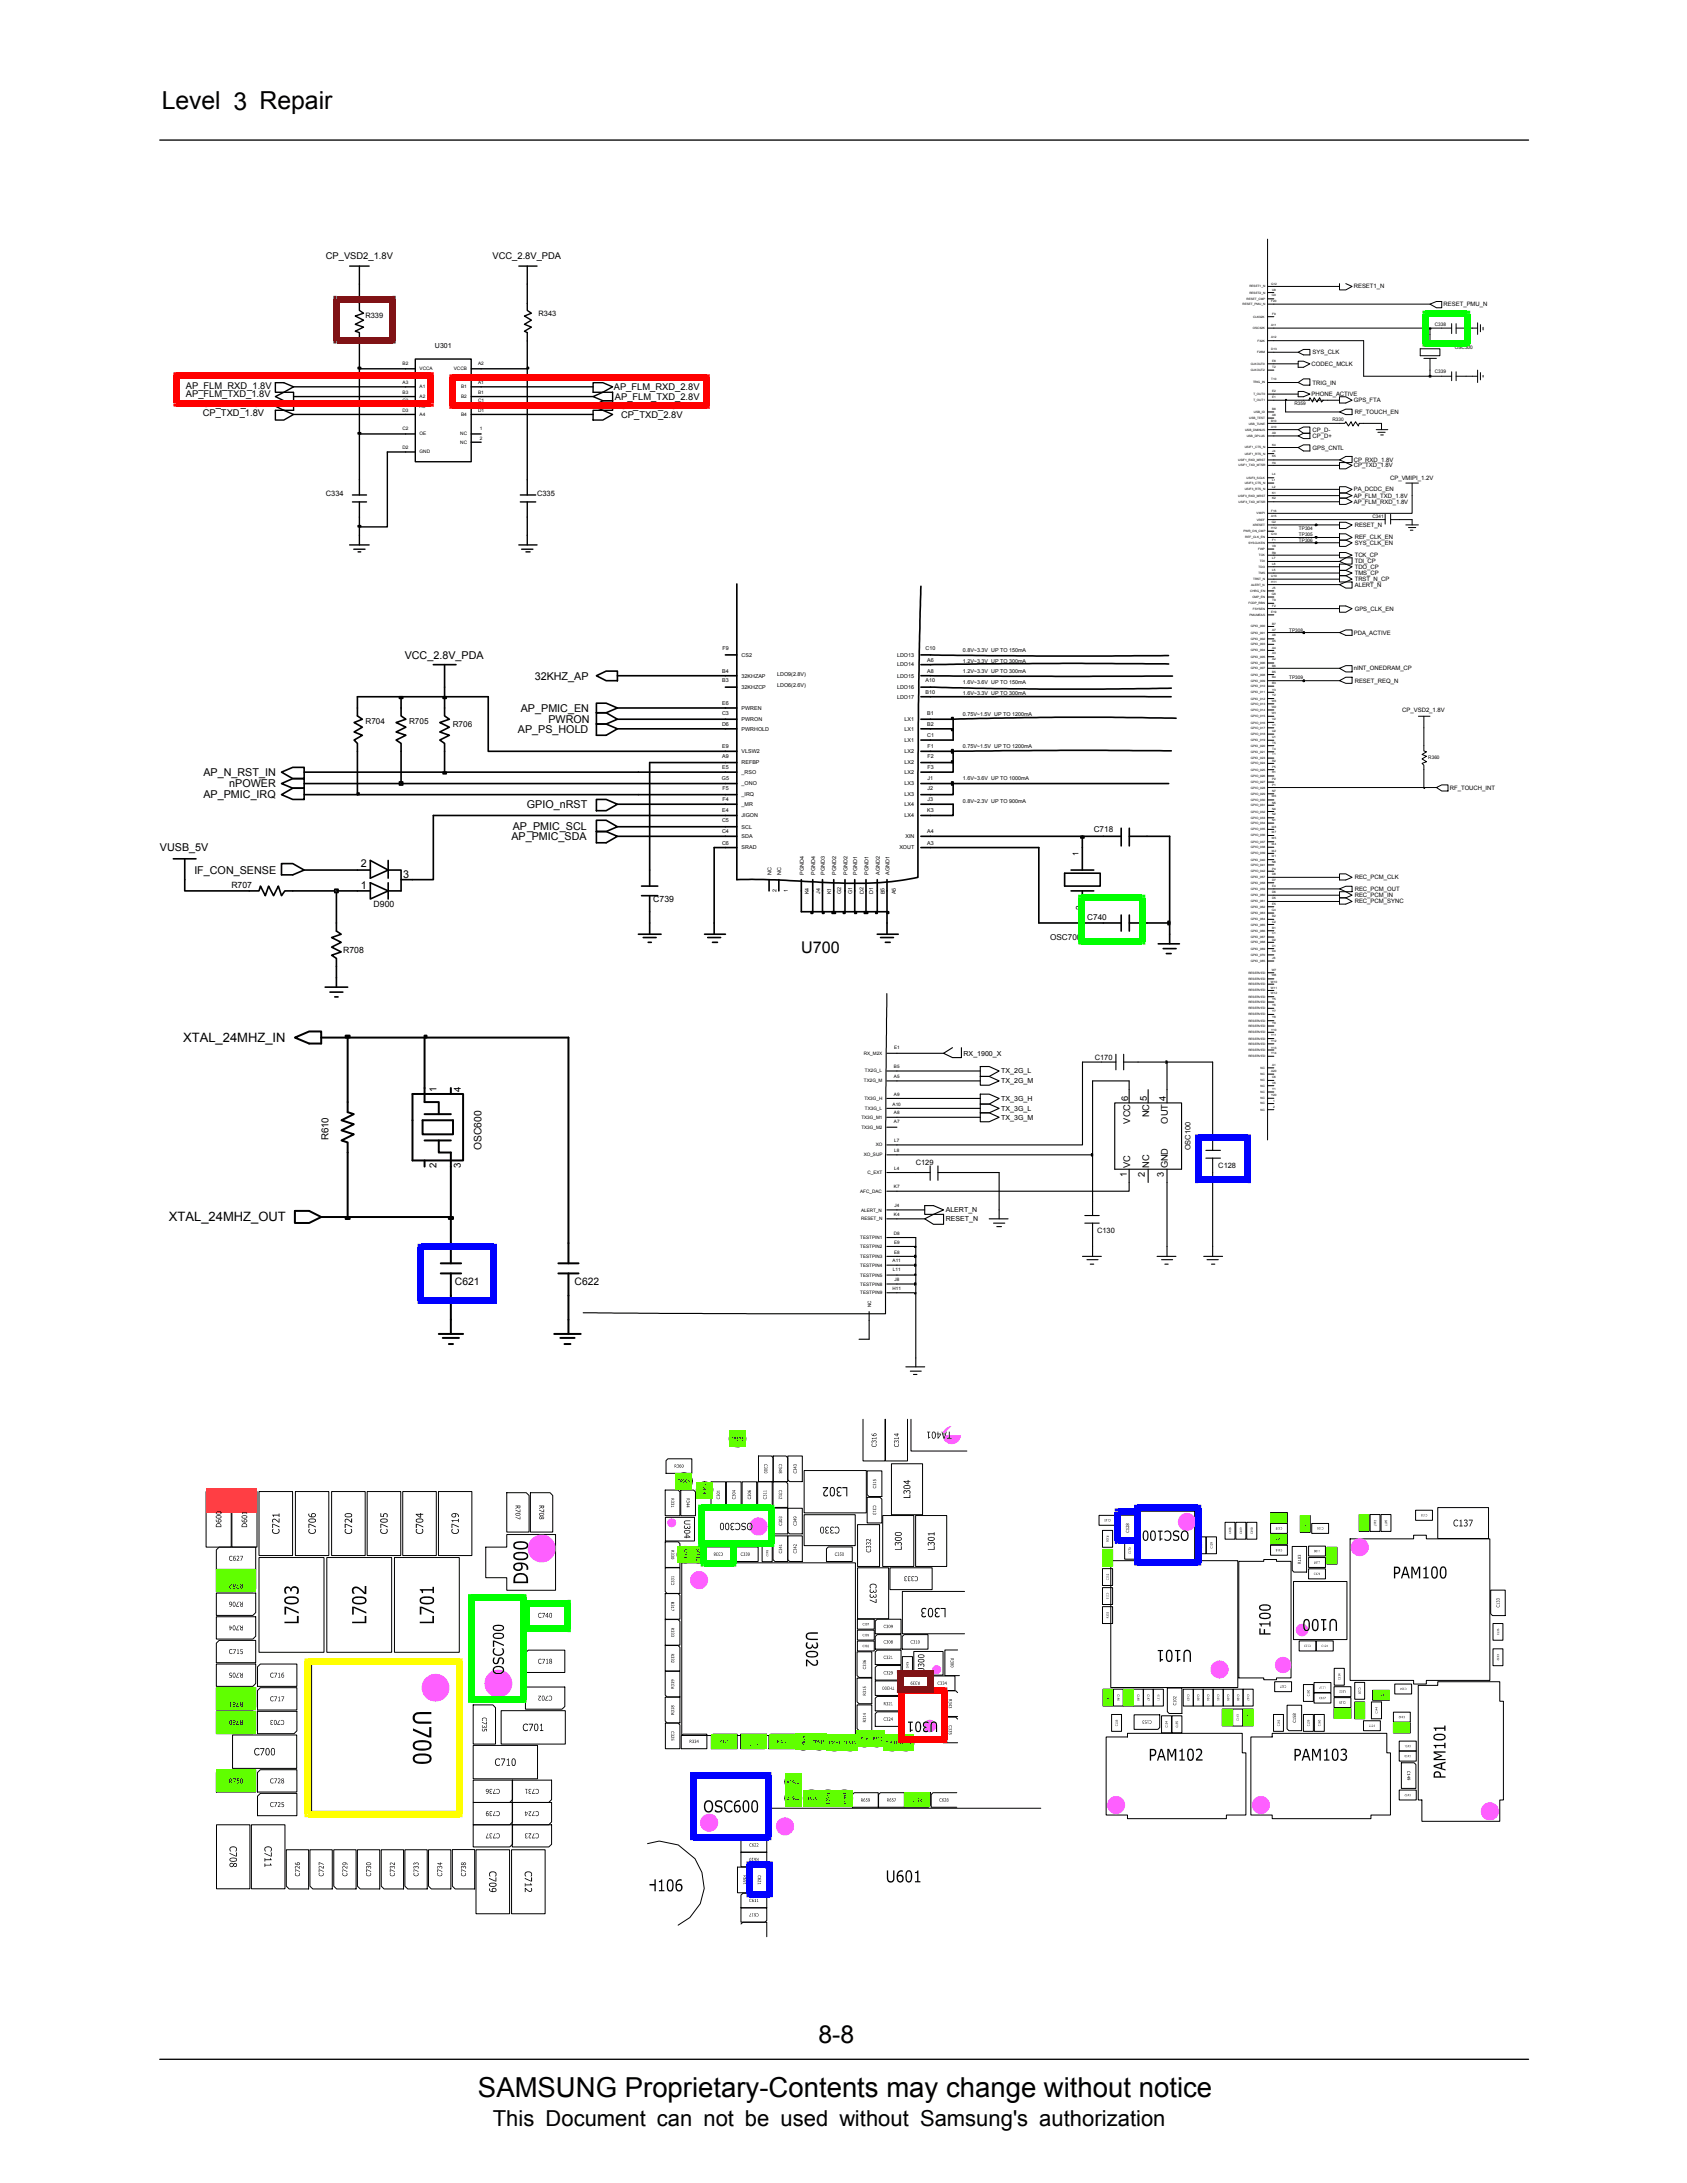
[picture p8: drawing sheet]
<svg xmlns="http://www.w3.org/2000/svg" width="216mm" height="279mm" viewBox="0 0 216 279" stroke-linecap="round" stroke-linejoin="round" font-family="sans-serif">
<defs><g id="words">
<text font-size="3.5" x="61.2" y="268.5">SAMSUNG Proprietary-Contents may change without notice</text>
<g font-size="3.2">
<text x="20.7" y="14">Level 3 Repair</text>
<text x="104.7" y="261.5">8-8</text>
</g>
<text font-size="2.8" x="63.1" y="272.1">This Document can not be used without Samsung's authorization</text>
<text font-size="2.1" x="102.6" y="121.9">U700</text>
<g font-size="1.7">
<text x="23.4" y="133.4">XTAL_24MHZ_IN</text>
<text x="21.6" y="156.3">XTAL_24MHZ_OUT</text>
</g>
<g font-size="1.4">
<text x="51.8" y="84.3">VCC_2.8V_PDA</text>
<text x="68.4" y="87">32KHZ_AP</text>
<text x="66.3" y="93.8">AP_PS_HOLD</text>
<text x="66.7" y="91.1">AP_PMIC_EN</text>
<text x="70.2" y="92.5">PWRON</text>
<text x="26" y="99.3">AP_N_RST_IN</text>
<text x="29.3" y="100.8">nPOWER</text>
<text x="26" y="102.2">AP_PMIC_IRQ</text>
<text x="65.4" y="107.5">AP_PMIC_SDA</text>
<text x="65.6" y="106.3">AP_PMIC_SCL</text>
<text x="67.4" y="103.4">GPIO_nRST</text>
<text x="20.5" y="109">VUSB_5V</text>
<text x="24.9" y="111.8">IF_CON_SENSE</text>
<text x="46.2" y="113.8">1</text>
<text x="46.2" y="110.9">2</text>
<text x="51.6" y="112.4">3</text>
</g>
<g font-size="1.3">
<text x="61.6" y="147.2" transform="rotate(-90 61.6 147.2)">OSC600</text>
<text x="58.2" y="164.5">C621</text>
<text x="73.5" y="164.5">C622</text>
</g>
<g font-size="1.2">
<text x="41.7" y="33.2">CP_VSD2_1.8V</text>
<text x="63" y="33.2">VCC_2.8V_PDA</text>
<text x="23.8" y="49.7">AP_FLM_RXD_1.8V</text>
<text x="23.8" y="50.8">AP_FLM_TXD_1.8V</text>
<text x="25.9" y="52">CP_RXD_1.8V</text>
<text x="25.9" y="53.3">CP_TXD_1.8V</text>
<text x="78.5" y="49.9">AP_FLM_RXD_2.8V</text>
<text x="78.7" y="51.2">AP_FLM_TXD_2.8V</text>
<text x="79.4" y="52.4">CP_RXD_2.8V</text>
<text x="79.5" y="53.5">CP_TXD_2.8V</text>
<text x="55.9" y="139.8" transform="rotate(-90 55.9 139.8)">1</text>
<text x="59" y="139.8" transform="rotate(-90 59 139.8)">4</text>
<text x="144.4" y="140.9" transform="rotate(-90 144.4 140.9)">6</text>
<text x="144.7" y="143.8" transform="rotate(-90 144.7 143.8)">VCC</text>
<text x="146.8" y="140.9" transform="rotate(-90 146.8 140.9)">5</text>
<text x="147.1" y="143" transform="rotate(-90 147.1 143)">NC</text>
<text x="149.2" y="140.9" transform="rotate(-90 149.2 140.9)">4</text>
<text x="149.5" y="143.8" transform="rotate(-90 149.5 143.8)">OUT</text>
<text x="42" y="146" transform="rotate(-90 42 146)">R610</text>
<text x="55.9" y="149.5" transform="rotate(-90 55.9 149.5)">2</text>
<text x="59" y="149.5" transform="rotate(-90 59 149.5)">3</text>
<text x="144.7" y="149.5" transform="rotate(-90 144.7 149.5)">VC</text>
<text x="147.1" y="149.5" transform="rotate(-90 147.1 149.5)">NC</text>
<text x="149.5" y="149.5" transform="rotate(-90 149.5 149.5)">GND</text>
<text x="144.2" y="150.6" transform="rotate(-90 144.2 150.6)">1</text>
<text x="146.5" y="150.6" transform="rotate(-90 146.5 150.6)">2</text>
<text x="148.9" y="150.6" transform="rotate(-90 148.9 150.6)">3</text>
</g>
<g font-size="1.1">
<text x="29.6" y="113.6">R707</text>
<text x="47.8" y="116.1">D900</text>
<text x="83.6" y="115.4">C739</text>
<text x="43.9" y="122">R708</text>
</g>
<g font-size="1">
<text x="46.8" y="40.7">R339</text>
<text x="68.9" y="40.4">R343</text>
<text x="41.7" y="63.5">C334</text>
<text x="68.7" y="63.5">C335</text>
<text x="46.8" y="92.7">R704</text>
<text x="52.3" y="92.7">R705</text>
<text x="57.9" y="93.1">R706</text>
<text x="140" y="106.5">C718</text>
<text x="138" y="109.5" transform="rotate(-90 138 109.5)">1</text>
<text x="138.5" y="116.5" transform="rotate(-90 138.5 116.5)">2</text>
<text x="139.1" y="117.7">C740</text>
<text x="134.4" y="120.4">OSC700</text>
</g>
<g font-size=".9">
<text x="55.7" y="44.5">U301</text>
<text x="123.3" y="135.1">RX_1900_X</text>
<text x="128.1" y="137.4">TX_2G_L</text>
<text x="140.1" y="135.7">C170</text>
<text x="128.1" y="142.2">TX_3G_L</text>
<text x="128.1" y="143.3">TX_3G_M</text>
<text x="128.1" y="138.6">TX_2G_M</text>
<text x="128.1" y="140.9">TX_3G_H</text>
<text x="117.2" y="149.1">C129</text>
<text x="152.4" y="147.2" transform="rotate(-90 152.4 147.2)">OSC100</text>
<text x="155.9" y="149.5">C128</text>
<text x="121" y="155.2">ALERT_N</text>
<text x="121" y="156.3">RESET_N</text>
<text x="140.4" y="157.8">C130</text>
</g>
<g font-size=".8">
<text x="173.2" y="36.9">RESET1_N</text>
<text x="184.7" y="39.2">RESET_PMU_N</text>
<text x="167.9" y="46.8">CODEC_MCLK</text>
<text x="168" y="45.4">SYS_CLK</text>
<text x="167.9" y="50.7">PHONE_ACTIVE</text>
<text x="168" y="49.2">TRIG_IN</text>
<text x="173.2" y="51.5">GPS_FTA</text>
<text x="173.4" y="53">RF_TOUCH_EN</text>
<text x="168" y="57.6">GPS_CNTL</text>
<text x="168" y="56.1">CP_D+</text>
<text x="168" y="55.3">CP_D-</text>
<text x="173.2" y="59.1">CP_RXD_1.8V</text>
<text x="173.2" y="59.8">CP_TXD_1.8V</text>
<text x="173.2" y="62.9">PA_DCDC_EN</text>
<text x="173.2" y="63.7">AP_FLM_TXD_1.8V</text>
<text x="173.2" y="64.5">AP_FLM_RXD_1.8V</text>
<text x="177.9" y="61.4">CP_VMIPI_1.2V</text>
<text x="173.4" y="69.7">SYS_CLK_EN</text>
<text x="173.4" y="71.3">TCK_CP</text>
<text x="173.4" y="67.5">RESET_N</text>
<text x="173.4" y="69">REF_CLK_EN</text>
<text x="173.4" y="74.4">TRST_N_CP</text>
<text x="173.4" y="73.6">TMS_CP</text>
<text x="173.4" y="72.8">TDO_CP</text>
<text x="173.4" y="72.1">TDI_CP</text>
<text x="173.4" y="75.1">ALERT_N</text>
<text x="173.2" y="81.2">PDA_ACTIVE</text>
<text x="173.4" y="78.2">GPS_CLK_EN</text>
<text x="173.2" y="85.8">nINT_ONEDRAM_CP</text>
<text x="173.4" y="87.4">RESET_REQ_N</text>
<text x="179.5" y="91.1">CP_VSD2_1.8V</text>
<text x="185.5" y="101.1">RF_TOUCH_INT</text>
<text x="173.4" y="112.6">REC_PCM_CLK</text>
<text x="173.4" y="114">REC_PCM_OUT</text>
<text x="173.4" y="114.9">REC_PCM_IN</text>
<text x="173.4" y="115.6">REC_PCM_SYNC</text>
</g>
<g font-size=".7">
<text x="92.5" y="83.2">F9</text>
<text x="118.4" y="83.2">C10</text>
<text x="123.2" y="83.4">0.8V~3.3V UP TO 150mA</text>
<text x="92.4" y="87.3">B3</text>
<text x="92.4" y="86.1">B4</text>
<text x="94.9" y="88.2">32KHZCP</text>
<text x="94.9" y="86.7">32KHZAP</text>
<text x="94.9" y="84.1">CS2</text>
<text x="99.5" y="87.9">LDO6(2.6V)</text>
<text x="99.5" y="86.5">LDO9(2.8V)</text>
<text x="114.8" y="85.3">LDO14</text>
<text x="114.8" y="86.7">LDO15</text>
<text x="114.8" y="89.4">LDO17</text>
<text x="114.8" y="88.2">LDO16</text>
<text x="114.8" y="84.1">LDO13</text>
<text x="118.4" y="88.8">B10</text>
<text x="118.4" y="87.3">A10</text>
<text x="118.7" y="84.7">A6</text>
<text x="118.7" y="86.1">A8</text>
<text x="123.2" y="89">1.6V~3.3V UP TO 300mA</text>
<text x="123.2" y="84.9">1.2V~3.3V UP TO 300mA</text>
<text x="123.2" y="86.1">1.2V~3.3V UP TO 300mA</text>
<text x="123.2" y="87.5">1.6V~3.6V UP TO 150mA</text>
<text x="92.4" y="92.9">D6</text>
<text x="92.4" y="91.5">C3</text>
<text x="92.4" y="90.2">E6</text>
<text x="92.4" y="95.8">E9</text>
<text x="94.9" y="92.3">PWRON</text>
<text x="94.9" y="90.8">PWREN</text>
<text x="94.9" y="93.5">PWRHOLD</text>
<text x="115.8" y="92.3">LX1</text>
<text x="115.8" y="95">LX1</text>
<text x="115.8" y="93.5">LX1</text>
<text x="118.7" y="91.5">B1</text>
<text x="118.7" y="94.3">C1</text>
<text x="118.7" y="92.9">B2</text>
<text x="118.7" y="95.8">F1</text>
<text x="123.2" y="95.8">0.75V~1.5V UP TO 1200mA</text>
<text x="123.2" y="91.6">0.75V~1.5V UP TO 1200mA</text>
<text x="92.4" y="99.9">G5</text>
<text x="92.4" y="97">A9</text>
<text x="92.4" y="98.4">E5</text>
<text x="92.5" y="101.1">F5</text>
<text x="94.9" y="97.8">REFBP</text>
<text x="94.9" y="100.5">_ONO</text>
<text x="94.9" y="99.1">_RSO</text>
<text x="94.9" y="96.4">VLSW2</text>
<text x="94.9" y="101.9">_IRQ</text>
<text x="115.8" y="100.5">LX3</text>
<text x="115.8" y="101.9">LX3</text>
<text x="115.8" y="97.8">LX2</text>
<text x="115.8" y="99.1">LX2</text>
<text x="115.8" y="96.4">LX2</text>
<text x="118.7" y="99.9">J1</text>
<text x="118.7" y="101.1">J2</text>
<text x="118.7" y="98.4">F3</text>
<text x="118.7" y="97">F2</text>
<text x="123.2" y="99.9">1.6V~3.6V UP TO 1000mA</text>
<text x="92.4" y="106.7">C4</text>
<text x="92.4" y="105.2">C5</text>
<text x="92.4" y="104">E4</text>
<text x="92.5" y="102.5">F4</text>
<text x="94.9" y="107.3">SDA</text>
<text x="94.9" y="106">SCL</text>
<text x="94.9" y="104.6">JIGON</text>
<text x="94.9" y="103.2">_MR</text>
<text x="115.8" y="104.6">LX4</text>
<text x="115.8" y="103.2">LX4</text>
<text x="115.9" y="107.3">XIN</text>
<text x="118.7" y="104">K3</text>
<text x="118.7" y="106.7">A4</text>
<text x="118.7" y="102.5">J3</text>
<text x="123.2" y="102.7">0.8V~2.3V UP TO 900mA</text>
<text x="92.4" y="108.1">C6</text>
<text x="94.9" y="108.7">SRAD</text>
<text x="98.7" y="112" transform="rotate(-90 98.7 112)">NC</text>
<text x="100" y="112" transform="rotate(-90 100 112)">NC</text>
<text x="102.9" y="112" transform="rotate(-90 102.9 112)">PGND4</text>
<text x="104.3" y="112" transform="rotate(-90 104.3 112)">PGND4</text>
<text x="105.6" y="112" transform="rotate(-90 105.6 112)">PGND3</text>
<text x="107" y="112" transform="rotate(-90 107 112)">PGND2</text>
<text x="108.5" y="112" transform="rotate(-90 108.5 112)">PGND2</text>
<text x="109.7" y="112" transform="rotate(-90 109.7 112)">PGND1</text>
<text x="111.1" y="112" transform="rotate(-90 111.1 112)">PGND1</text>
<text x="112.6" y="112" transform="rotate(-90 112.6 112)">AGND2</text>
<text x="113.8" y="112" transform="rotate(-90 113.8 112)">AGND1</text>
<text x="115.1" y="108.7">XOUT</text>
<text x="118.7" y="108.1">A3</text>
<text x="99.4" y="114.2" transform="rotate(-90 99.4 114.2)">2</text>
<text x="100.8" y="114.2" transform="rotate(-90 100.8 114.2)">1</text>
<text x="103.5" y="114.5" transform="rotate(-90 103.5 114.5)">K4</text>
<text x="104.9" y="114.4" transform="rotate(-90 104.9 114.4)">J4</text>
<text x="106.4" y="114.5" transform="rotate(-90 106.4 114.5)">K1</text>
<text x="107.6" y="114.5" transform="rotate(-90 107.6 114.5)">G2</text>
<text x="109.1" y="114.5" transform="rotate(-90 109.1 114.5)">G1</text>
<text x="110.5" y="114.5" transform="rotate(-90 110.5 114.5)">D2</text>
<text x="111.8" y="114.5" transform="rotate(-90 111.8 114.5)">D1</text>
<text x="113.2" y="114.5" transform="rotate(-90 113.2 114.5)">B5</text>
<text x="114.7" y="114.5" transform="rotate(-90 114.7 114.5)">A5</text>
</g>
<g font-size=".6">
<text x="183.6" y="41.7">C338</text>
<text x="51.5" y="46.7">B2</text>
<text x="53.7" y="47.4">VCCA</text>
<text x="58.1" y="47.4">VCCB</text>
<text x="61.2" y="46.7">A2</text>
<text x="183.6" y="47.8">C339</text>
<text x="186.2" y="44.7">OSC300</text>
<text x="51.5" y="51.5">C3</text>
<text x="51.5" y="52.7">D3</text>
<text x="51.5" y="49.2">A3</text>
<text x="51.5" y="50.4">B3</text>
<text x="53.7" y="52.2">A3</text>
<text x="53.7" y="53.3">A4</text>
<text x="53.7" y="49.7">A1</text>
<text x="53.7" y="50.9">A2</text>
<text x="59" y="53.3">B4</text>
<text x="59" y="49.7">B1</text>
<text x="59" y="50.9">B2</text>
<text x="61.2" y="52.7">D1</text>
<text x="61.2" y="49.2">A1</text>
<text x="61.2" y="50.4">B1</text>
<text x="61.2" y="51.5">C1</text>
<text x="165.7" y="51.8">R359</text>
<text x="170.5" y="53.9">R330</text>
<text x="51.5" y="57.5">D2</text>
<text x="51.5" y="55">C2</text>
<text x="53.7" y="58">GND</text>
<text x="53.7" y="55.7">OE</text>
<text x="58.9" y="55.7">NC</text>
<text x="58.9" y="56.8">NC</text>
<text x="61.4" y="55">1</text>
<text x="61.4" y="56.3">2</text>
<text x="166.2" y="67.9">TP304</text>
<text x="166.2" y="68.5">TP305</text>
<text x="166.2" y="69.3">TP306</text>
<text x="175.7" y="66.3">C341</text>
<text x="165" y="80.8">TP308</text>
<text x="165" y="86.9">TP309</text>
<text x="182.8" y="97.1">R360</text>
<text x="110.6" y="135">RX_M2X</text>
<text x="110.7" y="137.3">TX2G_L</text>
<text x="114.4" y="136.7">B5</text>
<text x="114.4" y="138">A5</text>
<text x="114.4" y="134.3">E1</text>
<text x="110.2" y="143.2">TX3G_M1</text>
<text x="110.6" y="138.5">TX2G_M</text>
<text x="110.6" y="140.8">TX3G_H</text>
<text x="110.7" y="142.1">TX3G_L</text>
<text x="114.2" y="141.5">A10</text>
<text x="114.4" y="143.8">A7</text>
<text x="114.4" y="142.6">A8</text>
<text x="114.4" y="140.2">A9</text>
<text x="110.2" y="144.5">TX3G_M2</text>
<text x="110.5" y="148">XO_SUP</text>
<text x="112.1" y="146.7">XO</text>
<text x="114.4" y="146.2">L7</text>
<text x="114.4" y="147.4">L8</text>
<text x="114.4" y="149.7">L4</text>
<text x="110.1" y="152.7">AFC_DAC</text>
<text x="110.2" y="155.1">ALERT_N</text>
<text x="111" y="150.3">C_EXT</text>
<text x="114.4" y="155.6">K4</text>
<text x="114.4" y="152.1">K7</text>
<text x="114.5" y="154.5">J4</text>
<text x="110.1" y="161">TESTPIN3</text>
<text x="110.1" y="159.7">TESTPIN2</text>
<text x="110.1" y="158.6">TESTPIN1</text>
<text x="110.2" y="156.2">RESET_N</text>
<text x="114.2" y="161.6">A11</text>
<text x="114.4" y="158">D8</text>
<text x="114.4" y="160.4">E8</text>
<text x="114.4" y="159.2">E9</text>
<text x="110.1" y="165.7">TESTPIN9</text>
<text x="110.1" y="162.1">TESTPIN4</text>
<text x="110.1" y="163.4">TESTPIN5</text>
<text x="110.1" y="164.5">TESTPIN8</text>
<text x="111.5" y="167.3" transform="rotate(-90 111.5 167.3)">NC</text>
<text x="114.2" y="165.1">H11</text>
<text x="114.3" y="162.7">L11</text>
<text x="114.5" y="164">J8</text>
</g>
<g font-size=".4">
<text x="159" y="39">RESET_PMU_N</text>
<text x="159.5" y="38.4">RESET_CMP</text>
<text x="159.9" y="36.8">RESET1_N</text>
<text x="159.9" y="37.6">RESET2_N</text>
<text x="160.4" y="40.7">CLK32K</text>
<text x="162.7" y="36.4">G12</text>
<text x="162.7" y="38.7">F20</text>
<text x="162.7" y="41.8">A11</text>
<text x="162.8" y="37.9">G9</text>
<text x="162.8" y="37.2">U9</text>
<text x="162.8" y="40.3">F9</text>
<text x="160.1" y="46.7">CLKOUT0</text>
<text x="160.1" y="47.5">CLKOUT2</text>
<text x="160.3" y="42.1">OSC32K</text>
<text x="160.9" y="45.2">F26M</text>
<text x="161" y="43.7">F32K</text>
<text x="162.7" y="44.8">D13</text>
<text x="162.7" y="43.3">A12</text>
<text x="162.8" y="46.4">E8</text>
<text x="162.8" y="47.1">T2</text>
<text x="159.9" y="53.6">USB_TEST</text>
<text x="160.4" y="49.1">TRIG_IN</text>
<text x="160.4" y="50.6">T_OUT0</text>
<text x="160.4" y="51.3">T_OUT1</text>
<text x="160.5" y="52.9">USB_ID</text>
<text x="162.7" y="54">B10</text>
<text x="162.7" y="48.6">T10</text>
<text x="162.8" y="50.2">E2</text>
<text x="162.8" y="50.9">E1</text>
<text x="162.8" y="52.5">B8</text>
<text x="162.8" y="53.2">A8</text>
<text x="158.5" y="59">USIF1_RXD_MRST</text>
<text x="158.5" y="59.7">USIF1_TXD_MTSR</text>
<text x="159.3" y="58.2">USIF1_RTS_N</text>
<text x="159.3" y="57.4">USIF1_CTS_N</text>
<text x="159.3" y="55.1">USB_DMINUS</text>
<text x="159.6" y="55.9">USB_DPLUS</text>
<text x="159.8" y="54.3">USB_TUNE</text>
<text x="162.7" y="54.8">A10</text>
<text x="162.8" y="59.3">H4</text>
<text x="162.8" y="57.1">K4</text>
<text x="162.8" y="58.5">K5</text>
<text x="162.8" y="55.6">A9</text>
<text x="162.8" y="57.8">J4</text>
<text x="158.5" y="63.6">USIF3_RXD_MRST</text>
<text x="158.5" y="64.3">USIF3_TXD_MTSR</text>
<text x="159.3" y="62.8">USIF3_RTS_N</text>
<text x="159.3" y="62">USIF3_CTS_N</text>
<text x="159.5" y="61.3">USIF3_SCLK</text>
<text x="160.8" y="65.8">VMIPI</text>
<text x="162.7" y="65.5">F16</text>
<text x="162.8" y="63.2">K1</text>
<text x="162.8" y="62.4">L2</text>
<text x="162.8" y="63.9">K2</text>
<text x="162.8" y="61.6">L1</text>
<text x="162.8" y="60.8">L4</text>
<text x="159.1" y="68.1">PWR_ON_CMP</text>
<text x="159.4" y="68.9">REF_CLK_EN</text>
<text x="159.8" y="69.6">SYSCLKEN</text>
<text x="160.3" y="67.3">XRESET</text>
<text x="160.8" y="66.6">VREF</text>
<text x="161" y="70.4">FWP</text>
<text x="161.1" y="71.2">TCK</text>
<text x="161.2" y="72">TDI</text>
<text x="162.7" y="68.5">G10</text>
<text x="162.7" y="67.8">H12</text>
<text x="162.7" y="66.2">A15</text>
<text x="162.8" y="67">G2</text>
<text x="162.8" y="70.1">V9</text>
<text x="162.8" y="70.8">R9</text>
<text x="162.8" y="69.3">F1</text>
<text x="162.8" y="71.5">L7</text>
<text x="159.8" y="77.3">FCDP_RBN</text>
<text x="160" y="75.8">CHRG_EN</text>
<text x="160.1" y="75">ALERT_N</text>
<text x="160.3" y="76.5">CMP_EN</text>
<text x="160.4" y="74.3">TRST_N</text>
<text x="161.1" y="73.5">TMS</text>
<text x="161.1" y="72.7">TDO</text>
<text x="162.7" y="74.6">H11</text>
<text x="162.7" y="73.8">U10</text>
<text x="162.8" y="76.1">G8</text>
<text x="162.8" y="75.4">J5</text>
<text x="162.8" y="77.7">F2</text>
<text x="162.8" y="76.9">T9</text>
<text x="162.8" y="73.1">L5</text>
<text x="162.8" y="72.3">L8</text>
<text x="159.9" y="78.8">PMUMEAS</text>
<text x="160.1" y="80.3">GPIO_000</text>
<text x="160.1" y="81.9">GPIO_002</text>
<text x="160.1" y="81.1">GPIO_001</text>
<text x="160.1" y="83.4">GPIO_004</text>
<text x="160.1" y="82.6">GPIO_003</text>
<text x="160.3" y="78">FSYSEN</text>
<text x="162.7" y="78.5">E19</text>
<text x="162.8" y="80">B7</text>
<text x="162.8" y="81.4">A6</text>
<text x="162.8" y="80.8">A7</text>
<text x="162.8" y="83.7">A3</text>
<text x="162.8" y="83">A4</text>
<text x="162.8" y="82.2">A5</text>
<text x="160.1" y="87.9">GPIO_010</text>
<text x="160.1" y="89.5">GPIO_012</text>
<text x="160.1" y="88.7">GPIO_011</text>
<text x="160.1" y="87.2">GPIO_009</text>
<text x="160.1" y="86.5">GPIO_008</text>
<text x="160.1" y="85.7">GPIO_007</text>
<text x="160.1" y="85">GPIO_006</text>
<text x="160.1" y="84.2">GPIO_005</text>
<text x="162.8" y="89.9">W3</text>
<text x="162.8" y="87.6">B3</text>
<text x="162.8" y="89.1">Y2</text>
<text x="162.8" y="88.4">Y3</text>
<text x="162.8" y="86.8">B4</text>
<text x="162.8" y="86.1">B5</text>
<text x="162.8" y="85.3">B6</text>
<text x="162.8" y="84.5">A2</text>
<text x="160.1" y="94.9">GPIO_019</text>
<text x="160.1" y="95.6">GPIO_020</text>
<text x="160.1" y="90.2">GPIO_013</text>
<text x="160.1" y="91">GPIO_014</text>
<text x="160.1" y="92.6">GPIO_016</text>
<text x="160.1" y="91.8">GPIO_015</text>
<text x="160.1" y="93.3">GPIO_017</text>
<text x="160.1" y="94.1">GPIO_018</text>
<text x="162.8" y="90.7">W2</text>
<text x="162.8" y="91.3">W1</text>
<text x="162.8" y="94.4">U1</text>
<text x="162.8" y="92.1">V2</text>
<text x="162.8" y="92.9">V1</text>
<text x="162.8" y="93.7">U2</text>
<text x="162.8" y="95.2">T5</text>
<text x="160.1" y="96.4">GPIO_021</text>
<text x="160.1" y="97.2">GPIO_023</text>
<text x="160.1" y="97.8">GPIO_024</text>
<text x="160.1" y="98.6">GPIO_025</text>
<text x="160.1" y="99.4">GPIO_026</text>
<text x="160.1" y="100.2">GPIO_027</text>
<text x="160.1" y="101.7">GPIO_029</text>
<text x="160.1" y="100.9">GPIO_028</text>
<text x="162.8" y="97.5">R2</text>
<text x="162.8" y="98.3">P5</text>
<text x="162.8" y="99">R1</text>
<text x="162.8" y="99.8">P2</text>
<text x="162.8" y="101.4">N7</text>
<text x="162.8" y="100.6">P1</text>
<text x="162.8" y="96">T4</text>
<text x="162.8" y="96.7">T1</text>
<text x="160.1" y="103.2">GPIO_031</text>
<text x="160.1" y="104.8">GPIO_033</text>
<text x="160.1" y="104">GPIO_032</text>
<text x="160.1" y="107.9">GPIO_037</text>
<text x="160.1" y="102.5">GPIO_030</text>
<text x="160.1" y="107.1">GPIO_036</text>
<text x="160.1" y="106.3">GPIO_035</text>
<text x="160.1" y="105.5">GPIO_034</text>
<text x="162.8" y="107.4">M5</text>
<text x="162.8" y="102.1">M6</text>
<text x="162.8" y="106.6">M7</text>
<text x="162.8" y="105.9">M8</text>
<text x="162.8" y="102.8">N5</text>
<text x="162.8" y="104.3">N2</text>
<text x="162.8" y="103.7">N4</text>
<text x="162.8" y="105.1">N1</text>
<text x="160.1" y="113.9">GPIO_059</text>
<text x="160.1" y="112.4">GPIO_057</text>
<text x="160.1" y="113.1">GPIO_058</text>
<text x="160.1" y="110.2">GPIO_040</text>
<text x="160.1" y="111.6">GPIO_042</text>
<text x="160.1" y="110.8">GPIO_041</text>
<text x="160.1" y="109.3">GPIO_039</text>
<text x="160.1" y="108.5">GPIO_038</text>
<text x="162.8" y="109.7">M1</text>
<text x="162.8" y="109">M2</text>
<text x="162.8" y="108.2">M4</text>
<text x="162.8" y="113.6">E4</text>
<text x="162.8" y="112">D8</text>
<text x="162.8" y="112.8">D7</text>
<text x="162.8" y="111.3">P4</text>
<text x="162.8" y="110.5">N8</text>
<text x="160.1" y="116.2">GPIO_062</text>
<text x="160.1" y="115.5">GPIO_061</text>
<text x="160.1" y="114.7">GPIO_060</text>
<text x="160.1" y="117">GPIO_063</text>
<text x="160.1" y="118.5">GPIO_065</text>
<text x="160.1" y="117.8">GPIO_064</text>
<text x="160.1" y="119.3">GPIO_066</text>
<text x="162.8" y="116.6">G4</text>
<text x="162.8" y="115.8">E5</text>
<text x="162.8" y="115">D5</text>
<text x="162.8" y="114.3">D6</text>
<text x="162.8" y="119.6">C1</text>
<text x="162.8" y="118.1">C2</text>
<text x="162.8" y="117.3">B2</text>
<text x="162.8" y="118.9">B1</text>
<text x="159.8" y="124.6">RESERVED</text>
<text x="159.8" y="125.4">RESERVED</text>
<text x="160.1" y="123.1">GPIO_085</text>
<text x="160.1" y="120.7">GPIO_068</text>
<text x="160.1" y="122.3">GPIO_070</text>
<text x="160.1" y="121.5">GPIO_069</text>
<text x="160.1" y="120.1">GPIO_067</text>
<text x="162.6" y="125.8">W10</text>
<text x="162.8" y="124.3">W7</text>
<text x="162.8" y="125">W8</text>
<text x="162.8" y="120.4">D2</text>
<text x="162.8" y="121.9">D4</text>
<text x="162.8" y="121.2">D1</text>
<text x="162.8" y="122.7">J6</text>
<text x="159.8" y="129.2">RESERVED</text>
<text x="159.8" y="130">RESERVED</text>
<text x="159.8" y="130.8">RESERVED</text>
<text x="159.8" y="131.4">RESERVED</text>
<text x="159.8" y="128.4">RESERVED</text>
<text x="159.8" y="126.1">RESERVED</text>
<text x="159.8" y="126.9">RESERVED</text>
<text x="159.8" y="127.7">RESERVED</text>
<text x="162.6" y="126.6">W11</text>
<text x="162.6" y="127.2">W12</text>
<text x="162.7" y="131.9">Y10</text>
<text x="162.8" y="128.8">Y6</text>
<text x="162.8" y="129.5">Y7</text>
<text x="162.8" y="130.3">Y8</text>
<text x="162.8" y="131.1">Y9</text>
<text x="162.8" y="128">Y5</text>
<text x="159.8" y="132.2">RESERVED</text>
<text x="159.8" y="133.1">RESERVED</text>
<text x="159.8" y="133.7">RESERVED</text>
<text x="159.8" y="134.5">RESERVED</text>
<text x="159.8" y="135.3">RESERVED</text>
<text x="161.3" y="137.6">NC</text>
<text x="161.3" y="136.8">NC</text>
<text x="162.7" y="137.2">A20</text>
<text x="162.7" y="132.6">Y11</text>
<text x="162.7" y="133.4">Y12</text>
<text x="162.7" y="134.2">Y13</text>
<text x="162.7" y="134.9">Y14</text>
<text x="162.8" y="137.9">C6</text>
<text x="162.8" y="136.5">A1</text>
<text x="161.3" y="138.4">NC</text>
<text x="161.3" y="140.7">NC</text>
<text x="161.3" y="139.9">NC</text>
<text x="161.3" y="139.1">NC</text>
<text x="161.3" y="141.4">NC</text>
<text x="161.3" y="142.2">NC</text>
<text x="162.7" y="140.2">Y20</text>
<text x="162.8" y="139.5">Y1</text>
<text x="162.8" y="138.7">V6</text>
<text x="162.9" y="141">1</text>
<text x="162.9" y="141.8">2</text>
</g>
</g></defs>
<path d="M20.4 263.6h175.2" fill="none" stroke="#000" stroke-width=".17"/>
<path d="M20.8 265.5h174.8v9h-174.8z" fill="#fff"/>
<path d="M20.4 17.9h175.2" fill="none" stroke="#000" stroke-width=".17"/>
<g fill="none" stroke="#000" stroke-width=".13">
<path d="M140.7 194h2.1v1.2h-2.1zM141.1 198.3h1.3v2.2h-1.3zM141.1 195.9h1.3v2.1h-1.3zM142.2 199.7h16.2v16.3h-16.2zM143.4 193.9h1.8v3.3h-1.6l-.2-.2zM143.9 197.4h1.3v2.2h-1.3zM145.5 193.4h7.4v6.3h-7.4zM153.1 196.7h1.2v2.2h-1.2zM154.4 196.7h1.3v2.2h-1.3zM156.8 194.8h1.3v2.2h-1.3zM158.2 194.8h1.2v2.2h-1.2zM158.5 199.8h3.2v-.2h1.7v.2h1.8v15h-1.8v.2h-1.7v-.2h-3.2z"/>
<path d="M159.6 194.8h1.2v2.2h-1.2zM162.6 197.8h2.2v1.3h-2.2zM162.6 195h2.2v1.3h-2.2zM162.6 193.6h2.2v1.3h-2.2zM162.6 196.4h2.2v1.3h-2.2zM165.4 197.9h1.8v3.3h-1.6l-.2-.2zM166.4 194h1.3v2.1h-1.3zM167.5 199.3h2.1v1.3h-2.1zM167.5 197.9h2.1v1.3h-2.1zM167.9 195h2.1v1.3h-2.1zM169.8 198h1.3v2.2h-1.3zM172.8 197h8.1v-.5h1.6v.5h8.2v18.1h-8.2v.4h-1.6v-.4h-8.1z"/>
<path d="M173.9 193.8h1.3v2.2h-1.3zM175.3 193.8h1.3v2.2h-1.3zM176.7 193.8h1.3v2.2h-1.3zM181.2 193.3h2.1v1.3h-2.1zM184 193h6.5v3.9h-6.5zM141.1 200.8h1.3v2.1h-1.3zM141.1 205.6h1.3v2.2h-1.3zM141.1 203.2h1.3v2.2h-1.3zM141.2 216.2h1.2v2.2h-1.2zM142.3 219.4h1.2v2.2h-1.2zM142.5 216.2h1.3v2.2h-1.3zM143.8 216.2h1.3v2.2h-1.3z"/>
<path d="M145.1 216.2h1.2v2.2h-1.2zM145.1 219.5h3.3v1.6l-.2 .2h-3.1zM146.3 216.2h1.3v2.2h-1.3zM147.6 216.2h1.3v2.2h-1.3zM148.7 219.6h1.2v2.2h-1.2zM149.4 216h1.9v3.3h-1.7l-.2-.2zM150 219.6h1.3v2.2h-1.3zM151.4 216.2h1.3v2.2h-1.3zM152.7 216.2h1.3v2.2h-1.3zM154 216.2h1.3v2.2h-1.3zM155.3 216.2h1.2v2.2h-1.2zM156.4 218.7h1.3v2.2h-1.3z"/>
<path d="M156.5 216.2h1.3v2.2h-1.3zM157.8 218.7h1.2v2.2h-1.2zM157.8 216.2h1.3v2.2h-1.3zM159.1 218.7h1.3v2.2h-1.3zM159.1 216.2h1.3v2.2h-1.3zM163 219.4h1.3v2.2h-1.3zM163.1 215.2h2.2v1.3h-2.2zM164.7 218.2h1.9v3.3h-1.6l-.3-.2zM165.5 202.4h6.9v7.4h-6.9zM166.3 210h2.1v1.3h-2.1zM166.8 215.6h1.3v2.2h-1.3zM166.8 219.4h1.3v2.2h-1.3z"/>
<path d="M167.5 200.8h2.1v1.3h-2.1zM168.2 215.3h2.1v1.3h-2.1zM168.2 216.7h2.1v1.3h-2.1zM168.2 219.4h1.3v2.2h-1.3zM168.5 210h2.1v1.3h-2.1zM170.7 217.3h2.2v1.2h-2.2zM170.7 215.9h2.2v1.2h-2.2zM170.7 218.7h2.2v1.2h-2.2zM170.8 213.5h1.2v2.2h-1.2zM173.4 217.8h1.2v2.2h-1.2zM173.4 215.3h1.2v2.2h-1.2zM175.7 216.3h2.1v1.3h-2.1z"/>
<path d="M176.8 217.8h-1.3v2.2h1.3v-2.2M178.3 219.1h2.2v1.3h-2.2zM178.5 215.5h2.2v1.3h-2.2zM181.5 215.7h2.5v-.5h7.9v2.5h.5v12.7h-.5v2.7h-9.9v-2.7h-.5zM190.8 203.5h1.8v3.3h-1.6l-.2-.3zM191.1 211h1.2v2.2h-1.2zM191.1 207.8h1.2v2.1h-1.2zM141.6 222.3h2.7v-.5h14.7v2.5h.4v8h-2.4v.5h-12.7v-.5h-2.7zM160.1 222.3h2.7v-.5h14.7v2.5h.4v8h-2.4v.5h-12.7v-.5h-2.7zM174.5 220.2h2.2v1.3h-2.2zM178.3 220.5h2.2v1.3h-2.2zM179.1 224.1h2.2v1.3h-2.2z"/>
<path d="M179.1 222.8h2.2v1.3h-2.2zM179.1 229.1h2.2v1.3h-2.2zM179.3 225.6h1.7l.2 .2v3.1h-1.9z"/>
</g>
<g fill="#000">
<path d="M141.6 194.4h.1l-.1 .3zM141.8 194.4h.1l-.1 .3zM141.9 194.5h.2l-.1 .2-.1-.1 .2 .1v-.2zM141.6 204.1l.3 .1-.3 .1zM141.6 204.3h.2l.1 .1h-.3zM141.6 204.5h.2l.1 .1-.3 .1zM141.7 203.9h.1l.1 .1-.1 .1v-.2h-.1l-.1 .2zM141.6 202.1l.1-.1-.1 .2h.2l.1-.2v.2h-.2zM141.6 201.9h.3v.1h-.3zM141.6 201.7h.3v.1h-.3zM141.6 201.5l.2 .1 .1-.2v.2l-.2-.1-.1 .1zM150.2 218l.1 .2h.2l-.1-.2h.1v.2h-.3l-.1-.1z"/>
<path d="M150.1 217.8l.4-.1v.2h-.3zM150.2 217.1l.3 .2v-.2v.2l-.2-.1h-.1l-.1 .1zM151.9 217.1l.3 .1-.3 .1zM152 216.9h.2v.1a.11 .11 0 0 0-.1-.1 .11 .11 0 0 0-.1 .1zM151.9 217.5l.1 .1h.2v-.1v.1l-.2 .1zM153.2 217.1l.3 .1-.3 .1zM153.2 216.9h.2l.1 .1-.1-.1-.2 .2zM154.5 217.1l.3 .1-.3 .1zM154.5 216.9h.2v.2l-.1-.2-.1 .2zM155.8 217.1l.2 .1-.2 .1zM155.8 216.9h.2v.1a.11 .11 0 0 0-.1-.1 .11 .11 0 0 0-.1 .1zM155.8 217.5v.1l.2-.1v.2v-.1l-.1 .1-.1-.1z"/>
<path d="M157 217.1l.3 .1-.3 .1zM157 216.9h.2l.1 .1v.1v-.2h-.2v.2zM158.3 217.1l.3 .1-.3 .1zM158.3 216.9h.3v.2l-.1-.2-.2 .2zM159.6 217.1l.3 .1-.3 .1zM159.6 216.9h.3v.1a.11 .11 0 0 0-.2-.1 .11 .11 0 0 0-.1 .1zM159.6 217.5l.3 .1v-.1v.2zM167.3 216.9l.1 .2 .2-.1-.1-.1 .1 .1-.2 .1zM167.3 216.8l.3-.1v.1z"/>
<path d="M141.4 194.5h.1v.2h-.1zM141.4 194.5v.1l.1 .1v-.2z"/>
<path d="M150.1 217.4h.4a.12 .12 0 0 1 0 .2 .12 .12 0 0 1-.1 0h-.3zM150.2 217.5v.1h.3l-.1-.2z"/>
<path d="M151.9 217.3h.2l.1 .1-.2 .1zM152 217.3v.1h.2z"/>
<path d="M153.2 217.6l.2-.1 .1 .1-.1-.1-.1 .2zM153.2 217.6h.2v-.1z"/>
<path d="M153.2 217.4l.2-.1 .1 .1-.2 .1zM153.2 217.3v.1h.3z"/>
<path d="M154.6 217.5l.2 .1h-.3zM154.6 217.5v.1h.1z"/>
<path d="M154.5 217.4l.2-.1a.13 .13 0 0 1-.1 .2 .13 .13 0 0 1-.1-.1zM154.5 217.4h.2z"/>
<path d="M155.8 217.3h.2v.1l-.1 .1zM155.8 217.3v.1h.2z"/>
<path d="M157.1 217.3h.2a.12 .12 0 0 1-.1 .2 .12 .12 0 0 1-.1-.2zM157.1 217.3v.1h.2z"/>
<path d="M157 217.5l.1 .1 .1-.1 .1 .1-.2 .1zM157.2 217.5v.1h.1z"/>
<path d="M158.3 217.5h.3v.1l-.3 .1zM158.3 217.6h.1h.1zM158.5 217.6h.1z"/>
<path d="M158.3 217.4l.3-.1a.13 .13 0 0 1-.1 .2 .13 .13 0 0 1-.2-.1zM158.3 217.4h.3z"/>
<path d="M159.6 217.3h.2l.1 .1-.2 .1zM159.6 217.3v.1h.3z"/>
<path d="M167.3 216.5h.3v.1l-.2 .1zM167.3 216.6h.3l-.1-.1z"/>
<path d="M167.3 216.3h.2l.1 .1-.2 .1zM167.3 216.3l.1 .1h.2l-.1-.1z"/>
</g>
<path d="M141.1 198.3h1.3v2.2h-1.3z" fill="#60ff00"/>
<g fill="#000">
<path d="M141.6 199.2h.2l.1 .1-.3 .1zM141.6 199.5h.2h.1l-.3 .1zM141.6 199h.2l.1 .2-.1-.2-.2 .1v.1zM141.6 199.6v.1h.2l.1-.1v.1l-.3 .1zM163.5 198.3h.1v.2zM163.7 198.3h.1v.2zM163.9 198.3h.1l.1 .1-.1 .2-.1-.1h.1v-.1zM175.8 194.8h.3v.1h-.3zM175.8 195h.3v.1h-.3zM175.9 194.5h.2v.2l-.1-.1h-.1v.1zM175.8 195.2l.3 .1v-.1v.1zM171.4 217.8h.2h-.1l.1 .3h-.2l.1-.1z"/>
<path d="M171.3 214.8v.2l.2-.1v-.1v.1l-.2 .1zM171.3 214.7l.2-.1v.2h-.2zM171.3 214.5l.2-.1v.1h-.2zM171.6 217.8h.1v.3zM171.8 217.8h.2l-.1 .3zM172 217.8h.2l-.1 .3-.1-.1h.1l.1-.2z"/>
<path d="M163.3 198.3h.1l-.1 .3 .1-.2h-.1zM163.3 198.3v.1h.1z"/>
<path d="M171.3 214.2l.2 .1-.1 .1zM171.3 214.3l.1 .1v-.1z"/>
</g>
<path d="M173.9 193.8h1.3v2.2h-1.3z" fill="#60ff00"/>
<g fill="#000">
<path d="M174.5 195.2v-.1v.2h.2v-.2v.2h-.2zM174.5 195l.2-.1v.2zM174.5 194.8h.2v.1h-.2zM168.2 201.3h.1l-.1 .1v.1l.1 .1-.2-.1zM168.4 201.3h.1v.3h-.1zM168.6 201.3h.1l-.1 .2 .1 .1h-.1l.1-.2zM168.8 201.3h.1v.3h-.1z"/>
<path d="M174.5 194.6h.2v.1l-.1-.1v.1h-.1zM174.5 194.6l.1 .1v-.1z"/>
</g>
<path d="M169.8 198h1.3v2.2h-1.3z" fill="#60ff00"/>
<g fill="#000">
<path d="M144.1 195.9h.1a.15 .15 0 0 0 .1 .2 .15 .15 0 0 0 .1-.2l.1 .1-.1 .2-.3-.1zM144.1 195.7l.4-.1v.2h-.4zM144.1 195.3h.2l.1 .2 .1-.2v.2l-.2-.2-.2 .1v.1zM153.6 197.6h.2v.1l-.1-.1v.1l-.1-.1v.1zM153.6 198v.1h.2v-.1a.13 .13 0 0 1-.1 .2 .13 .13 0 0 1-.1-.2zM153.6 197.8h.2v.1h-.2zM154.9 198h.1v.1h.1l.1-.1v.1l-.3 .1zM154.9 197.8h.3v.1h-.3zM154.9 197.6l.2 .1 .1-.1v.1l-.2-.1-.1 .1zM163.3 195.5h.1h-.1l.1 .3h-.1l.1-.1zM163.5 195.5h.1l-.1 .1 .1 .2-.1-.1 .1-.2zM163.7 195.5h.1v.3z"/>
<path d="M163.9 195.5l.2 .1-.1 .2-.1-.1h.1v-.1zM168.8 195.5h.1l-.1 .2 .1 .1-.1-.1 .1-.2zM169 195.5h.1v.3zM169.2 195.5h.2l-.1 .3-.1-.1h.1v-.2zM170.3 199h.3l-.3 .1zM170.3 199.2l.2 .1 .1-.1v.1l-.3-.1v.1zM170.3 199.3l.2 .2 .1-.2v.2l-.3-.1v.1zM170.3 198.7h.3v.2l-.1-.2-.2 .2zM181.9 193.8h.1l-.1 .1h.1v.2h-.1h.1zM182.1 193.8h.1h-.1l.1 .3h-.1zM182.3 193.8h.1v.3zM182.5 193.8h.1v.3h-.1l.1-.1v-.2z"/>
<path d="M186.1 194.6l.3-.1 .2 .1v.1l-.1-.1a.26 .26 0 0 0-.4 .2l.1 .4 .2 .1 .2-.1v.1h-.1a.43 .43 0 0 1-.5-.2 .43 .43 0 0 1 .1-.5zM186.8 194.6l.2-.1v.8h.2v.1h-.4v-.1h.1v-.6zM187.4 194.5a.23 .23 0 0 1 .3 0 .23 .23 0 0 1 0 .4l.1 .1-.1 .4a.2 .2 0 0 1-.2 0 .2 .2 0 0 1-.1-.2l.2 .1 .1-.1v-.2l-.2-.1v-.1h.2v-.2h-.2l-.1 .1zM188 194.5h.5l-.3 .9h-.2l.4-.8h-.4zM158.3 219.4l.2 .1v.1v-.1h-.1h-.1v.1zM158.3 219.9h.2v.1h-.2zM163.9 215.7l-.1 .3h.2h-.2zM164 215.7h.2l-.1 .2v.1h.1h-.1l-.1-.1 .1-.1zM164.2 215.7h.2l-.1 .3zM164.4 215.8h.2l-.1 .2h-.1h.1l.1-.2zM167 210.5h.1l-.1 .1v.1v.1h.1h-.2zM167.1 210.5h.2l-.1 .2 .1 .1h-.1l.1-.3z"/>
<path d="M167.4 210.5h.1l-.1 .3zM167.5 210.5l.2 .1v.2l-.2-.1a.1 .1 0 0 0 .2 0 .1 .1 0 0 0 0-.1 .1 .1 0 0 0-.2 0zM169.2 210.5l.1 .1a.1 .1 0 0 0-.1 0 .1 .1 0 0 0 0 .1 .1 .1 0 0 0 .1 0l-.1 .1zM169.4 210.6l.1-.1v.3h-.1zM169.6 210.5h.1l-.1 .3h.1h-.1l.1-.2zM173.9 216.2h.2v.1l-.2 .1zM173.9 216h.2v.2l-.1-.2-.1 .2zM173.9 216.4v.2h.2v-.1h.1l-.3 .1zM176 219.1h.1v.1l.1 .1 .1-.2v.1l-.2 .1zM176 219l.3-.1v.2h-.2zM179 219.6h.2l-.2 .2 .2 .1h-.1l-.1-.1 .1-.2zM179.4 216h.2l-.2 .1v.2h.1h-.1z"/>
<path d="M179.4 219.6h.2l-.1 .3zM179.6 216h.1v.3zM179.6 219.6l.2 .1-.1 .2h-.1l.2-.1-.1-.1zM179.8 216l.2 .1-.1 .2h-.1l.1-.1v-.1zM191.6 212h.2h.1l-.3 .1zM191.6 212.3l.2 .2v-.2l.1 .1-.2 .1-.1-.1v.1zM191.6 211.8l.2-.1 .1 .2h-.1v-.1h-.2v.1zM191.6 212.2v.1l.1-.1 .1 .1v-.1l.1 .1h-.3zM191.5 204.9h.1l.1 .1 .2-.1v.2h-.1l.1-.1-.1-.1-.1 .1-.1-.1-.1 .2zM191.5 204.6h.4v.2h-.1v-.2l-.1 .1-.1-.1-.1 .2zM191.6 208.7h.3v.1h-.1v-.1h-.2v.1zM191.6 209.1a.1 .1 0 0 0 .1 .1 .1 .1 0 0 0 .1-.1v.2l-.2-.1z"/>
<path d="M191.6 208.9h.3v.1zM191.5 205.4l.1 .3 .3-.1-.1-.2 .1 .1v.1l-.3 .1zM191.5 205.3l.4-.1v.2h-.3zM158.3 220v.2h.1l.1-.2v.2h-.2z"/>
<path d="M144.1 195h.3l.1 .2h-.4zM144.1 195.1v.1l.2-.1zM144.3 195.1v.1h.2l-.1-.1z"/>
<path d="M153.6 197.5a.12 .12 0 0 1 .2 0 .12 .12 0 0 1-.2 0zM153.6 197.4v.1h.2z"/>
<path d="M154.9 197.4a.12 .12 0 0 1 .2 0 .12 .12 0 0 1 0 .1l-.1-.1 .1 .1h-.1zM154.9 197.4l.1 .1v-.1z"/>
<path d="M168.6 195.5h.1v.3l-.1-.1 .1-.1h-.1zM168.6 195.5v.1h.1z"/>
<path d="M158.3 219.7h.2l-.1 .1zM158.3 219.7l.1 .1v-.1z"/>
<path d="M169.9 210.5v.3l-.1-.1zM169.9 210.6l-.1 .1h.1z"/>
<path d="M173.9 216.7l.2-.1 .1 .1-.3 .1zM173.9 216.7l.1 .1v-.1zM174 216.7h.1z"/>
<path d="M176 218.7l.3 .1-.1 .1zM176.1 218.8h.1z"/>
<path d="M176 218.5l.3 .1-.1 .1zM176.1 218.6l.1 .1v-.1z"/>
<path d="M179.2 216l.2 .1-.2 .2zM179.2 216.1v.2l.1-.2z"/>
<path d="M179.2 219.6l.2 .1-.1 .2zM179.3 219.7v.2l.1-.2z"/>
<path d="M191.6 208.5l.1 .1 .1-.2 .1 .2h-.3zM191.7 208.5v.1h.1z"/>
</g>
<path d="M159.1 218.7h1.3v2.2h-1.3z" fill="#60ff00"/>
<g fill="#000">
<path d="M143 217.1l.3 .1-.3 .1zM143 216.9h.2l.1 .2-.2-.2-.1 .2zM145.5 217.1l.3 .1-.3 .1zM145.5 216.9h.3v.1l-.1-.1-.1 .2zM146.8 217.1l.3 .1-.3 .1zM146.9 216.9h.2v.2l-.1-.2-.2 .2zM146.8 217.5l.3 .1v-.1v.2zM159.6 219.4v.1l.2-.1 .1 .2-.1-.1-.1 .1h-.1zM159.6 219.9h.3v.1h-.3zM142.8 220.3v.2l.2-.2v.2v-.1l-.2 .1zM142.8 220.7v.2h.2v-.2v.2h-.2zM142.8 220.6h.2v.1z"/>
<path d="M146.3 220.2h.1l-.1 .1 .1 .1-.1 .2 .1-.1v.1l-.2-.1zM146.6 220.2h.1l-.1 .1v.1h.1v.2h-.2h.2v-.1l-.2-.1zM146.8 220.2h.2l-.1 .4zM147.1 220.2h.2l.1 .1v.2l-.2 .1-.1-.1 .2 .1v-.3l-.1-.1-.1 .1zM149.1 220.5l.1 .1 .2-.1v.1v.1v-.1l-.1-.1v.1h-.2zM149.2 220.9v.1h.2v-.1v.1l-.2 .1zM149.1 220.8l.3-.1v.2h-.2zM150.5 220.5v.1l.2-.1 .1 .1-.1 .1v-.1l-.1-.1v.1h-.1zM150.5 220.3v.1l.2-.1 .1 .1-.1-.1-.1 .2h-.1zM150.5 220.9l.1 .2 .1-.1v-.1l.1 .1-.3 .1zM150.5 220.8l.3-.1v.2h-.3zM159.6 220h.1a.1 .1 0 0 0 0 .2 .1 .1 0 0 0 .1 0 .1 .1 0 0 0 0-.2v.2h-.2z"/>
<path d="M179.8 223.4h.1v.2zM179.8 229.6h.1l-.1 .2 .1 .1-.1-.1 .1-.2zM180 224.6h.1l-.1 .1h.1v.2h-.1h.1zM180 223.4h.1h-.1l.1 .2h-.1h.1zM180 229.6h.1l-.1 .1 .1 .2h-.1l.1-.1zM180.1 227h.3l.1 .2h-.4zM180.1 226.7h.3l.1 .2h-.1a.14 .14 0 0 0 0-.2 .14 .14 0 0 0-.2 0 .14 .14 0 0 0 0 .2h-.1zM180.2 224.6h.1v.3zM180.2 223.4h.1v.2zM180.2 229.6h.1v.3zM180.4 224.6h.1v.3h-.1h.1v-.2zM180.4 223.4h.2l-.1 .2h-.1h.1v-.2z"/>
<path d="M180.4 229.6l.2 .1-.1 .2-.1-.1h.1v-.1z"/>
<path d="M143.1 217.3l.2 .1h-.3zM143.1 217.3v.1h.1z"/>
<path d="M143 217.5h.2l.1 .1-.1-.1-.1 .2zM143 217.6h.2z"/>
<path d="M145.6 217.3l.2 .1h-.3zM145.6 217.3v.1h.2z"/>
<path d="M145.6 217.5h.2v.1l-.2 .1zM145.6 217.6a.06 .06 0 0 0 .1 0 .06 .06 0 0 0-.1 0zM145.7 217.6h.1z"/>
<path d="M146.9 217.3l.2 .1h-.3zM146.9 217.3v.1h.2z"/>
<path d="M159.6 219.7h.3l-.2 .1zM159.6 219.7l.2 .1v-.1z"/>
<path d="M142.7 220.2l.2 .1 .1-.2v.1l-.2 .1zM142.9 220.2v.1l.1-.1z"/>
<path d="M149.1 220.3l.3 .1-.1 .1zM149.2 220.4l.1 .1v-.1z"/>
<path d="M179.8 224.6a.13 .13 0 0 1 .1 .2 .13 .13 0 0 1-.1 .1zM179.8 224.7l.1 .2v-.2z"/>
<path d="M180.2 227.3l.3 .2h-.4l.1-.1zM180.2 227.3v.1h.2z"/>
<path d="M180.1 227.6l.1 .2h.1v-.2l.2 .1a.21 .21 0 0 1-.2 .1 .21 .21 0 0 1-.2-.2zM180.3 227.6v.2l.1-.1v-.1z"/>
</g>
<path d="M143.8 216.2h1.3v2.2h-1.3z" fill="#60ff00"/>
<g fill="#000">
<path d="M144.3 217.1l.2 .1-.2 .1zM144.3 216.9h.2v.1l-.1-.1-.1 .2zM144.3 217.3v.1l.2-.1v.2v-.2l-.2 .2zM144.3 217.5l.2 .1v-.1v.2zM165.5 219.6v.2l.3-.2 .1 .2h-.1v-.1l-.1-.1v.2h-.2zM165.5 220l.4-.1v.2h-.4zM163.5 220.7h.1l-.1 .2h.2v-.2l.1 .2h-.2zM163.5 220.6h.3v.1zM163.5 220.2l.3-.1v.2h-.3zM165.5 220.2l.1 .2h.2v-.2a.18 .18 0 0 1-.1 .3 .18 .18 0 0 1-.2-.2zM167.3 220.3v.2l.3-.2v.2l-.1-.1-.2 .1zM167.3 220.7l.1 .2h.2l-.1-.2 .1 .1-.2 .1z"/>
<path d="M167.3 220.6h.3v.1zM168.7 220.7l.1 .2h.2l-.1-.2 .1 .1-.2 .1zM168.7 220.6h.3v.1z"/>
<path d="M165.5 219.4h.4l-.1 .1h-.2a.1 .1 0 0 1-.1 0 .1 .1 0 0 1 0-.1zM165.5 219.4l.1 .1v-.1zM165.7 219.4v.1h.1v-.1z"/>
<path d="M163.5 220.4l.1 .1v-.2h.1l.1 .1-.2 .1zM163.6 220.4v.1h.1v-.1z"/>
<path d="M167.3 220.2l.2-.1 .1 .2-.1-.1v.1h-.2zM167.3 220.2l.1 .1 .1-.1z"/>
<path d="M168.7 220.2h.3l-.2 .1zM168.7 220.2l.1 .1 .2-.1h-.1z"/>
<path d="M168.7 220.3l.1 .2v-.2l.2 .1-.2 .1zM168.8 220.4v.1l.2-.1z"/>
</g>
<path d="M141.2 216.2h1.2v2.2h-1.2z" fill="#60ff00"/>
<g fill="#000">
<path d="M141.7 217.5v.1h.2v-.1v.1l-.2 .1zM141.6 217.3h.3v.1h-.2zM141.7 216.9l.2 .1v-.1v.1l-.1-.1-.1 .1z"/>
<path d="M141.6 217.1l.2 .1v-.1h.1v.1h-.2zM141.8 217.1v.1h.1z"/>
</g>
<path d="M162.6 193.6h2.2v1.3h-2.2z" fill="#60ff00"/>
<g fill="#000">
<path d="M163.3 194.1h.1h-.1v.2l.1 .1h-.1zM163.7 194.1h.1v.3zM163.9 194.1l.2 .1-.1 .2-.1-.1h.1v-.1z"/>
<path d="M163.5 194.1h.1v.3h-.1l.1-.1-.1-.1zM163.5 194.1l.1 .1z"/>
</g>
<path d="M162.6 196.4h2.2v1.3h-2.2z" fill="#60ff00"/>
<g fill="#000">
<path d="M163.7 196.9h.1v.3zM163.9 196.9h.2l-.1 .3-.1-.1h.1v-.1zM168.9 217.2h.1l-.1 .1v.1l.1 .1-.2-.1zM169.1 217.2h.1v.3h-.1zM169.5 217.2h.2l-.2 .3 .1-.3z"/>
<path d="M163.3 196.9l.1 .1-.1 .2zM163.3 197v.1l.1-.1z"/>
<path d="M163.5 196.9h.1a.13 .13 0 0 1 .1 .1 .13 .13 0 0 1-.2 .1l.1-.1h-.1zM163.5 196.9v.1h.1z"/>
<path d="M169.3 217.2h.1l-.1 .1h.1v.2l-.1-.1zM169.3 217.3l.1 .1v-.1z"/>
</g>
<path d="M175.7 216.3h2.1v1.3h-2.1z" fill="#60ff00"/>
<g fill="#000">
<path d="M144.4 198.3l.3 .1-.2-.1-.1 .1zM144.5 198.7v.1h.2v-.1v.1l-.2 .1zM144.4 198.5h.3v.1h-.2zM157.3 196.1l.1 .2 .1-.1v-.1a.12 .12 0 0 1-.1 .2 .12 .12 0 0 1-.1-.1zM157.3 196l.2-.1v.2h-.2zM158.7 196.1l.1 .2h.1v-.2v.2h-.2zM158.7 196l.2-.1v.2h-.2zM160.1 196.1v.2h.2v-.2v.2h-.2zM160.1 196l.2-.1v.2h-.2zM176.4 216.9h.1h-.1v.2h.1l-.2-.1zM176.6 216.9l.1-.1v.3h-.1z"/>
<path d="M144.5 198.1l.2 .1h-.2zM144.5 198.1v.1h.2z"/>
<path d="M157.3 195.8l.2-.1 .1 .1-.3 .1zM157.3 195.8v.1l.1-.1zM157.5 195.7l-.1 .1 .1 .1z"/>
<path d="M157.3 195.6l.1-.1a.11 .11 0 0 1 .1 0 .11 .11 0 0 1 0 .2h-.2zM157.3 195.6h.1zM157.4 195.6h.1z"/>
<path d="M158.7 195.6l.2-.1v.2l-.1-.1v.1h-.1zM158.7 195.6h.1z"/>
<path d="M158.7 195.8l.2-.1 .1 .1-.3 .1zM158.7 195.8v.1l.1-.1zM158.8 195.7l.1 .2z"/>
<path d="M160.1 195.7a.13 .13 0 0 1 .1 0 .13 .13 0 0 1 .1 .2v-.2l-.1 .2h-.1zM160.1 195.7v.1l.1 .1z"/>
<path d="M160.1 195.6l.2-.1v.1l-.2 .1zM160.1 195.6h.2z"/>
<path d="M176.8 216.8l.1 .1-.1 .1h.1v.1h-.1v-.1zM176.8 217l.1 .1v-.1z"/>
<path d="M177 216.9h.1v.2h-.1zM177 217a.06 .06 0 0 0 .1 0 .06 .06 0 0 0-.1 0zM177 216.9l.1 .1v-.1z"/>
</g>
<circle cx="164.2" cy="213.1" r="1.05" fill="#fe5fff"/>
<g fill="#000">
<path d="M161.2 208.4h.1v.6h.4v-.5h.2v.5h.7v.2h-1.4zM161.1 207.8h1.4v-.3h.1v.7h-.1v-.3h-1v.3h-.1zM171.4 216.4h.2l-.1 .1 .1 .2-.2-.1 .2-.2zM171.9 216.4h.1l-.1 .3zM172 216.4h.2v.3l-.1-.3z"/>
<path d="M161.2 206.6a1.22 1.22 0 0 1 1.4 .1v.1a.85 .85 0 0 1-1.1 .4 .37 .37 0 0 1-.4-.2 .37 .37 0 0 1 .1-.4zM161.4 206.7a.24 .24 0 0 0-.1 .2 .24 .24 0 0 0 .3 .2h.1a.69 .69 0 0 0 .8-.2 .27 .27 0 0 0-.4-.3z"/>
<path d="M161.2 205.5a1.26 1.26 0 0 1 1.4 .1v.2a.44 .44 0 0 1-.5 .4l-.6-.1a.37 .37 0 0 1-.4-.2 .37 .37 0 0 1 .1-.4zM161.4 205.6a.24 .24 0 0 0-.1 .3 .24 .24 0 0 0 .3 .1h.6a.24 .24 0 0 0 .2-.1 .24 .24 0 0 0 0-.3l-.5-.1z"/>
<path d="M171.7 216.4h.1l-.1 .3-.1-.1zM171.7 216.4v.2l.1-.1z"/>
</g>
<path d="M170.7 218.7h2.2v1.2h-2.2z" fill="#60ff00"/>
<g fill="#000">
<path d="M168.6 199.8h.1v.3zM168.6 198.4h.1v.3zM168.8 199.8h.1v.3v-.2zM168.8 198.4h.1v.3v-.3zM177.2 194.6l.1 .1 .2-.1v.1l-.1-.1v.1h-.2zM177.2 195.3h.3v-.1v.1zM177.2 195h.3v.1zM168.3 199.8l-.1 .3h.1h-.1zM171.5 219.2h.1h-.1v.3l-.1-.1zM171.9 219.2h.1v.2h-.1zM172 219.2h.2v.2l-.1-.2z"/>
<path d="M168.2 198.4h.1v.3l-.1-.1zM168.2 198.4l.1 .1v-.1zM168.2 198.5l.1 .1z"/>
<path d="M168.4 199.9h.1v.2h-.1zM168.4 199.9l.1 .2v-.2z"/>
<path d="M168.4 198.4l.2 .1-.1 .2-.1-.1zM168.4 198.4l.1 .2v-.2z"/>
<path d="M177.3 194.8a.12 .12 0 0 1 .1-.1 .12 .12 0 0 1 .1 .2h-.2zM177.3 194.8v.1h.2z"/>
<path d="M171.7 219.2h.1l-.1 .3zM171.7 219.2v.2l.1-.2z"/>
</g>
<path d="M166.4 194h1.3v2.1h-1.3z" fill="#60ff00"/>
<g fill="#000">
<path d="M166.9 194.7h.3h-.3v.1zM166.9 194.9h.3l-.3 .1z"/>
<path d="M166.9 195.1h.2a.12 .12 0 0 1-.1 .1 .12 .12 0 0 1-.1-.1zM166.9 195.1v.1h.3z"/>
<path d="M166.9 195.3l.1 .1v-.1h.2l-.2 .1zM167 195.3v.1h.2z"/>
</g>
<path d="M173.4 217.8h1.2v2.2h-1.2z" fill="#60ff00"/>
<g fill="#000">
<path d="M173.9 219.2h.2v-.1v.2zM173.9 219l.2-.1v.2h-.2zM173.9 218.8l.2-.1v.2h-.2z"/>
<path d="M173.9 218.5l.3 .1a.12 .12 0 0 1-.2 .1 .12 .12 0 0 1-.1-.2zM173.9 218.6v.1l.2-.1z"/>
</g>
<path d="M178.3 220.5h2.2v1.3h-2.2z" fill="#60ff00"/>
<path d="M179 221l.1 .3h.1h-.2zM179.2 221.1l.1-.1 .1 .3h-.2zM179.4 221.1l.1-.1 .1 .3h-.2zM179.6 221h.2l-.1 .3h.1h-.2l.1-.2z" fill="#000"/>
<path d="M156.4 218.7h1.3v2.2h-1.3z" fill="#60ff00"/>
<g fill="#000">
<path d="M148.1 216.9v.1l.2-.1 .1 .1-.1-.1-.2 .1zM148.1 217.6h.3v-.1v.1zM148.1 217.4l.3-.1v.1h-.3zM148.1 217.2l.3-.1v.1zM156.9 219.5h.3h-.2l-.1 .1zM156.9 219.6h.3v.1l-.3 .1zM156.9 219.9h.3l-.3 .1zM169 215.9l-.1 .2h.1h-.1zM169.1 215.9h.1v.2zM169.3 215.9h.1v.2zM169.5 215.9h.1v.2v-.2zM156.9 220l.1 .2h.2v-.2v.2h-.2z"/>
<path d="M175.2 220.7v.3h.2h-.2zM175.4 220.8l.1-.1v.3h-.1zM175.6 220.8l.1-.1v.3h-.1z"/>
<path d="M175.9 220.7v.3l-.1-.1zM175.9 220.8l-.1 .1h.1z"/>
</g>
<circle cx="151.9" cy="194.8" r="1.17" fill="#fe5fff"/>
<g fill="#000">
<path d="M148.2 195.9h.6v.1h-.3v.9h.3v.1h-.2l-.1 .2h-.1v-1.2h-.2zM149 196a.56 .56 0 0 1 .6 0 .56 .56 0 0 1 .3 .4 .58 .58 0 0 1-.4 .8l-.5-.1v-.2l.2 .1a.38 .38 0 0 0 .6-.3v-.3a.4 .4 0 0 0-.3-.4 .4 .4 0 0 0-.5 .2zM150.2 196a.58 .58 0 0 1 .7 0v.2a.35 .35 0 0 0-.4-.2 .35 .35 0 0 0-.2 .3l.1 .1a.42 .42 0 0 1 .5 .5 .42 .42 0 0 1-.6 .3l-.2-.1v-.2l.4 .2 .3-.2-.1-.2-.3-.1a.37 .37 0 0 1-.2-.6z"/>
<path d="M146.4 195.9h.3l.2 .1 .1 .8a.38 .38 0 0 1-.4 .4 .38 .38 0 0 1-.4-.4v-.5zM146.5 196l-.1 .3v.5a.23 .23 0 0 0 .2 .3 .23 .23 0 0 0 .2-.3v-.5l-.1-.3z"/>
<path d="M147.3 195.9h.3a.74 .74 0 0 1 .3 1 .36 .36 0 0 1-.4 .3 .36 .36 0 0 1-.3-.4v-.6zM147.4 196l-.1 .3v.6a.22 .22 0 0 0 .3 .2 .22 .22 0 0 0 .2-.3v-.4a.26 .26 0 0 0-.1-.3 .26 .26 0 0 0-.3-.1z"/>
<path d="M151.3 196a.53 .53 0 0 1 .6 0 .53 .53 0 0 1 .2 .7 .48 .48 0 0 1-.3 .5 .48 .48 0 0 1-.6-.3l-.1-.5zM151.4 196.1a.54 .54 0 0 0-.2 .6 .54 .54 0 0 0 .5 .4 .63 .63 0 0 0 0-1.1z"/>
</g>
<circle cx="174" cy="198" r="1.16" fill="#fe5fff"/>
<g fill="#000">
<path d="M180.6 200.5h.2l.4 .8 .3-.8h.3v1.5h-.2v-1.3l-.4 .9h-.1l-.3-.9v1.3h-.2zM182.2 200.7h.2l.1-.2h.1v1.4h.2v.1h-.6v-.1h.2v-1h-.2z"/>
<path d="M178.4 200.5h.6a.51 .51 0 0 1 .2 .7 .51 .51 0 0 1-.6 .3v.5h-.2zM178.6 200.7v.6h.2a.33 .33 0 0 0 .2-.3 .33 .33 0 0 0-.1-.3z"/>
<path d="M179.7 200.5h.3l.4 1.5h-.1l-.2-.4h-.5l-.1 .4h-.2zM179.9 200.7l-.3 .7h.5z"/>
<path d="M183.3 200.6l.3-.1a.58 .58 0 0 1 .4 .8v.2a.44 .44 0 0 1-.4 .6 .44 .44 0 0 1-.4-.6 1.08 1.08 0 0 1 .1-.9zM183.5 200.7l-.2 .2v.6a.27 .27 0 0 0 .3 .4 .27 .27 0 0 0 .2-.4v-.6a.25 .25 0 0 0-.1-.2 .25 .25 0 0 0-.2 0z"/>
<path d="M184.4 200.6l.3-.1a.59 .59 0 0 1 .4 .8v.2a.45 .45 0 0 1-.4 .6 .45 .45 0 0 1-.4-.6 1.08 1.08 0 0 1 .1-.9zM184.6 200.7l-.2 .2v.6a.28 .28 0 0 0 .3 .4 .28 .28 0 0 0 .3-.4v-.5a.28 .28 0 0 0-.1-.3 .28 .28 0 0 0-.3 0z"/>
</g>
<circle cx="190.7" cy="231.8" r="1.16" fill="#fe5fff"/>
<g fill="#000">
<path d="M183.5 224.2h1.5v.1h-1.3l.9 .4v.1l-.9 .3h1.3v.2h-1.5v-.3l.8-.3-.8-.3zM183.5 223.3h1.3v-.2h.2v.7h-.2v-.3h-1v.3h-.1zM183.5 221.1h1.3v-.2h.2v.6h-.2v-.2h-1v.2h-.1z"/>
<path d="M183.6 226.8a.52 .52 0 0 1 .8 .3v.3h.6v.1h-1.5zM183.7 226.9l-.1 .5h.7a.35 .35 0 0 0-.1-.4 .35 .35 0 0 0-.4-.1z"/>
<path d="M183.5 222.1a1.26 1.26 0 0 1 1.5 .1v.1a.47 .47 0 0 1-.5 .5 .96 .96 0 0 1-1-.3zM183.7 222.1a.26 .26 0 0 0-.1 .4 .26 .26 0 0 0 .4 .1h.4a.28 .28 0 0 0 .4-.1 .28 .28 0 0 0-.2-.4z"/>
<path d="M183.5 225.9l1.5-.4v.2l-.4 .1v.5l.4 .1v.2l-1.5-.4zM183.6 226.1l.8 .2v-.5z"/>
</g>
<circle cx="142.8" cy="231" r="1.16" fill="#fe5fff"/>
<g fill="#000">
<path d="M149.4 223.8h.2l.4 .9 .3-.9h.2v1.5h-.2v-1.3l-.3 .9h-.1l-.3-.9v1.3h-.2zM150.9 224l.5-.2v1.4h.2v.1h-.7v-.1h.3v-1h-.3zM153.1 223.9a.48 .48 0 0 1 .7 0 .48 .48 0 0 1-.1 .7l-.5 .6h.7v.1h-.8v-.2a.94 .94 0 0 0 .5-1.1h-.2l-.3 .1z"/>
<path d="M147.2 223.8h.4a.5 .5 0 0 1 .4 .7 .5 .5 0 0 1-.7 .3v.5h-.1zM147.3 224v.6h.3a.32 .32 0 0 0 .1-.6z"/>
<path d="M148.5 223.8h.2l.5 1.5h-.2l-.1-.4h-.5l-.2 .4h-.1zM148.6 224l-.2 .7h.4z"/>
<path d="M152.1 223.9l.1-.1a.45 .45 0 0 1 .6 .5v.5a.44 .44 0 0 1-.4 .6 .44 .44 0 0 1-.5-.6v-.5zM152.2 224l-.1 .9a.26 .26 0 0 0 .3 .3 .26 .26 0 0 0 .2-.3v-.1a.68 .68 0 0 0-.2-.8z"/>
</g>
<circle cx="161.4" cy="231" r="1.17" fill="#fe5fff"/>
<g fill="#000">
<path d="M141.6 196.8h.2l.1 .1h-.3zM166.1 199.1l.3-.1 .1 .2h-.1v-.1l-.1 .1-.1-.1-.1 .1zM166.1 199.7h.4v-.1v.2h-.3zM141.6 206.8l.3-.1v.2h-.3zM141.6 206.4l.3-.1v.2h-.3zM167.9 223.8h.2l.4 .9 .3-.9h.2v1.5h-.1v-1.3l-.4 .9h-.1l-.3-.9v1.3h-.2zM169.4 224l.5-.2v1.4h.2v.1h-.7v-.1h.3v-1h-.3zM171.6 223.9l.3-.1a.38 .38 0 0 1 .5 .2 .38 .38 0 0 1-.3 .5l.1 .1a.46 .46 0 0 1 .2 .5 .46 .46 0 0 1-.6 .3l-.2-.1v-.2l.4 .1a.3 .3 0 0 0 .2-.3 .3 .3 0 0 0-.2-.3h-.1v-.2l.3-.1v-.2l-.3-.1-.3 .1z"/>
<path d="M141.6 196.6h.3v.1l-.3 .1 .1-.1zM141.7 196.6l.1 .1v-.1z"/>
<path d="M141.6 197h.2l.1 .1h-.3zM141.6 197l.1 .1h.2z"/>
<path d="M141.6 197.2a.13 .13 0 0 1 .2 0 .13 .13 0 0 1 0 .2 .13 .13 0 0 1-.2-.1zM141.6 197.3h.3z"/>
<path d="M166.1 199.4l.1-.1a.16 .16 0 0 1 .2 0 .16 .16 0 0 1 0 .2h-.2zM166.1 199.4l.1 .1h.3l-.1-.2z"/>
<path d="M166.1 199.9l.2 .1 .2-.1-.2 .1 .2 .1h-.4zM166.2 200l-.1 .1h.2v-.1z"/>
<path d="M141.6 206.5h.3v.2h-.3zM141.6 206.6v.1l.3-.1-.1-.1z"/>
<path d="M141.6 206.9h.3l-.1 .1 .1 .1h-.3zM141.7 207l-.1 .1h.1z"/>
<path d="M165.7 223.8h.5a.5 .5 0 0 1 .3 .7 .5 .5 0 0 1-.7 .3v.5h-.1zM165.8 224v.6h.3l.2-.2a.28 .28 0 0 0-.2-.4z"/>
<path d="M167 223.8h.3l.4 1.5h-.2l-.1-.4h-.5l-.1 .4h-.2zM167.1 224l-.2 .7h.5z"/>
<path d="M170.6 223.9l.3-.1a.59 .59 0 0 1 .4 .8v.2a.44 .44 0 0 1-.4 .6 .44 .44 0 0 1-.4-.6v-.7zM170.7 224l-.1 .4v.5a.26 .26 0 0 0 .3 .3l.2-.2v-.7a.28 .28 0 0 0-.1-.3 .28 .28 0 0 0-.3 0z"/>
</g>
<circle cx="166.6" cy="208.6" r=".81" fill="#fe5fff"/>
<g fill="#000">
<path d="M169.1 207.2h.6v.2h-.2v1h.2v.1l-.2 .1-.1 .1h-.1v-1.3h-.2zM170.3 207.3a.5 .5 0 0 1 .5-.1 .5 .5 0 0 1 .3 .5v1h-.2v-.9a.32 .32 0 0 0-.2-.4 .32 .32 0 0 0-.4 .2v1.1h-.2v-1.1z"/>
<path d="M167 207.3l.2-.1a.44 .44 0 0 1 .4 .6 .9 .9 0 0 1-.3 .9h-.2a1.18 1.18 0 0 1-.1-1.4zM167 207.4l-.1 .8a.3 .3 0 0 0 .1 .3 .3 .3 0 0 0 .4 0l.1-.2v-.7a.25 .25 0 0 0-.2-.2 .25 .25 0 0 0-.3 0z"/>
<path d="M168.1 207.3l.2-.1a.58 .58 0 0 1 .5 .8l-.1 .2a.44 .44 0 0 1-.4 .6 .44 .44 0 0 1-.4-.6v-.5zM168.1 207.4v.3v.7l.1 .2h.2l.1-.2a1.01 1.01 0 0 0-.1-1z"/>
</g>
<circle cx="156.1" cy="213.7" r="1.15" fill="#fe5fff"/>
<g fill="#000">
<path d="M148.2 211.2h.6v.1h-.2v1h.2v.2h-.1l-.2 .2h-.1v-1.4h-.2zM150.4 211.2h.7v.1h-.3v1h.3v.2h-.2l-.1 .2h-.2v-1.4h-.2zM151.6 211.3a.47 .47 0 0 1 .8 .1v1.3h-.1v-1.1a.32 .32 0 0 0-.3-.3 .32 .32 0 0 0-.3 .1l-.1 .2v1.1h-.2v-1z"/>
<path d="M149.4 211.2l.2-.1a.58 .58 0 0 1 .5 .8v.3a.44 .44 0 0 1-.5 .5 .44 .44 0 0 1-.4-.5v-.7zM149.5 211.3l-.1 .2v.7a.27 .27 0 0 0 .2 .4 .27 .27 0 0 0 .3-.4v-.4a.33 .33 0 0 0-.4-.5z"/>
</g>
<g fill="none" stroke="#000" stroke-width=".14">
<path d="M113.5 127.2l-.2 20.7v20.2l-38.7-.1M113.5 137.1h1.3M113.5 138.3h1.3M113.5 134.8h1.3M121.9 134.1l-1.1 .7 1.1 .6h1.1v-1.3M125.5 136.5h1.1l1.3 .6-1.3 .7h-1.1zM125.5 137.8h1.1l1.3 .5-1.3 .6h-1.1zM140.9 135.9h1.9M142.8 134.9v2M143.8 134.9v2M143.8 135.9h1.8M144.5 139.5v1.7"/>
<path d="M146.9 139.5v1.7M149.4 139.5v1.7M113.5 150.1h1.3M113.5 158.4h1.3M113.5 154.9h1.3M113.5 146.5h1.3M113.5 143h1.3M113.5 140.6h1.3M113.5 156h1.3M113.5 159.5h1.3M113.5 152.5h1.3M113.5 147.8h1.3"/>
<path d="M113.5 144.3h1.3M113.5 141.9h1.3M117.2 150.1h1.8M118.3 156l1.2-.6h1.3v1.3h-1.3zM118.3 154.3h1.2l1.3 .6-1.3 .5h-1.2zM119 149.2v1.9M120 149.2v1.9M120 150.1h1.9M125.5 141.3h1.1l1.3 .6-1.3 .5h-1.1zM125.5 142.4h1.1l1.3 .6-1.3 .6h-1.1zM125.5 140h1.1l1.3 .6-1.3 .7h-1.1zM126.6 156h2.4"/>
<path d="M127.1 156.5h1.5M127.6 157h.6M127.9 154.9v1.1M138.8 156.5h1.9M138.8 155.6h1.9M139.8 153.7v1.9M139.8 156.5v1.9M139.8 159.5v1.3M142.7 141.2h8.5v8.4h-8.5zM144.5 149.6v1.7M146.9 149.6v1.7M149.4 149.6v1.7"/>
<path d="M149.4 159.5v1.3M154.3 148.2h1.9M154.3 147.2h1.9M155.2 145.4v1.8M155.2 148.2v1.9M155.2 159.5v1.3M111.2 167.9v3.5h-1.3M113.5 160.8h1.3M113.5 165.5h3.7v9.4M113.5 163.2h1.3M113.5 164.3h1.3M113.5 161.9h1.3"/>
<path d="M115.9 174.9h2.4M116.5 175.5h1.4M116.9 175.9h.4M138.5 160.8h2.4M139.1 161.2h1.4M139.5 161.8h.5M148.1 160.8h2.4M148.7 161.2h1.4M149.1 161.8h.4M154.1 160.8h2.4M154.5 161.2h1.4M155 161.8h.5"/>
</g>
<path d="M117.1 165.5h.1v.1h-.1z" fill="#c2c2c2"/>
<path d="M114.8 164.3h2.4v1.2M117.1 165.5h.1v.1h-.1z" fill="none" stroke="#000" stroke-width=".14"/>
<path d="M117.1 164.2h.1v.3h-.1z" fill="#c2c2c2"/>
<path d="M114.8 163.2h2.4v1.1M117.1 164.2h.1v.3h-.1z" fill="none" stroke="#000" stroke-width=".14"/>
<path d="M117.1 163.1h.1v.1h-.1z" fill="#c2c2c2"/>
<path d="M114.8 161.9h2.4v1.3M117.1 163.1h.1v.1h-.1z" fill="none" stroke="#000" stroke-width=".14"/>
<path d="M117.1 161.8h.1v.3h-.1z" fill="#c2c2c2"/>
<path d="M114.8 160.8h2.4v1.1M117.1 161.8h.1v.3h-.1z" fill="none" stroke="#000" stroke-width=".14"/>
<path d="M117.1 160.7h.1v.3h-.1z" fill="#c2c2c2"/>
<path d="M114.8 159.5h2.4v1.3M117.1 160.7h.1v.3h-.1z" fill="none" stroke="#000" stroke-width=".14"/>
<path d="M117.1 159.5h.1v.2h-.1z" fill="#c2c2c2"/>
<path d="M114.8 158.4h2.4v1.1M114.8 147.8h25v5.9M114.8 150.1h2.4M114.8 154.9h3.5M114.8 156h3.5M117.1 159.5h.1v.2h-.1zM121.9 150.1h6v4.8M139.8 158.4v1.1M144.5 151.3v1.2h-29.7M149.4 151.3v8.2M155.2 150.1v9.4" fill="none" stroke="#000" stroke-width=".14"/>
<path d="M139.7 147.7h.1v.3h-.1z" fill="#c2c2c2"/>
<path d="M114.8 138.3h10.7M114.8 137.1h10.7M140.9 135.9h-2.4v10.6h-23.7M144.5 139.5v-1.2h-4.7v9.5M145.6 135.9h3.8v3.6M155.2 135.9v9.5M114.8 143h10.7M114.8 140.6h10.7M114.8 141.9h10.7M139.7 147.7h.1v.3h-.1z" fill="none" stroke="#000" stroke-width=".14"/>
<path d="M149.2 135.8h.2v.3h-.2z" fill="#c2c2c2"/>
<path d="M114.8 134.8h6M149.2 135.8h.2v.3h-.2zM149.4 135.9h5.8" fill="none" stroke="#000" stroke-width=".14"/>
<g fill="none" stroke="#000" stroke-width=".26">
<path d="M37.7 132.8l1.9-.8h1.5v1.6h-1.5zM54.3 139.3v1.8h1.9v1.5M57.7 139.3v.7M72.7 132.8v28.9M37.7 155h1.9l1.5 .8-1.5 .7h-1.9zM41.1 155.8h3.4M44.5 141.1v1.2l.8 .3-1.6 .8 1.6 .5-1.6 .8 1.6 .5-1.6 .8 .8 .2v1.3M52.8 140h6.5v8.5h-6.5zM54.1 143.4h3.9v1.8h-3.9zM54.3 146h3.4M54.3 148.5v.8M54.3 142.6h3.4"/>
<path d="M56.2 146v1.5h1.5v1.8M57.7 155.8v5.9M56.2 170.7h3.1M56.4 161.7h2.6M56.4 163h2.6M56.7 171.2h2M57.4 172h.6M57.7 163v7.7M70.9 170.7h3.4M71.5 161.7h2.5M71.5 163h2.5M71.7 171.2h1.8"/>
<path d="M72.2 172h.8M72.7 163v7.7"/>
</g>
<path d="M44.2 155.8h.5v.2h-.5z" fill="#c2c2c2"/>
<path d="M44.2 155.8h.5v.2h-.5zM44.5 147.5v8.3h13.2" fill="none" stroke="#000" stroke-width=".26"/>
<path d="M57.4 155.8h.6v.2h-.6z" fill="#c2c2c2"/>
<path d="M41.1 132.8h3.4v8.3M54.3 132.8v6.5M57.4 155.8h.6v.2h-.6zM57.7 149.3v6.5" fill="none" stroke="#000" stroke-width=".26"/>
<path d="M44.2 132.5h.5v.3h-.5z" fill="#c2c2c2"/>
<path d="M44.2 132.5h.5v.3h-.5zM44.5 132.8h9.8" fill="none" stroke="#000" stroke-width=".26"/>
<path d="M54.3 132.5h.3v.3h-.3z" fill="#c2c2c2"/>
<path d="M54.3 132.5h.3v.3h-.3zM54.3 132.8h18.4" fill="none" stroke="#000" stroke-width=".26"/>
<g fill="none" stroke="#000" stroke-width=".13">
<path d="M26.4 190.9h3.2v7.1h-3.2zM28 198h4.7v2.9h-5v-2.5zM29.7 190.9h3.2v7.1h-3.2zM33.1 190.9h4.3v8.2h-4.3zM33.1 199.3h8.4v12.2h-8.4zM37.8 190.9h4.3v8.2h-4.3zM41.8 199.3h8.3v12.2h-8.3zM42.4 190.9h4.3v8.2h-4.3zM47 190.9h4.3v8.2h-4.3zM50.5 199.3h8.3v12.2h-8.3zM51.5 190.9h4.3v8.2h-4.3zM56.1 190.9h4.3v8.2h-4.3z"/>
<path d="M62.2 198h2.7v-1.6h6.2v7.1h-6.2v-1.6h-2.7zM64.9 191.1h2.5l.3 .3v4.7h-2.8zM67.9 191.1h2.5l.3 .3v4.7h-2.8zM27.7 206.9h5v2.5l-.3 .4h-4.7zM27.7 213h5v2.5l-.3 .3h-4.7zM27.7 203.9h5v2.5l-.3 .4h-4.7zM27.7 219h5v2.5l-.3 .4h-4.7zM27.7 216h5v2.5l-.3 .4h-4.7zM27.7 200.9h5v2.5l-.3 .3h-4.7zM28 210h4.7v2.8h-5v-2.5zM33 219h5v2.5l-.4 .4h-4.6zM33.3 213h4.7v2.8h-5v-2.5z"/>
<path d="M33.3 216h4.7v2.9h-5v-2.5zM39.9 213h18.9v18.8h-18.9zM60.6 204.7h6.4v12.8h-6.4zM60.6 218.2h2.5l.3 .4v4.6h-2.8zM64.1 218.9h8.2v4.3h-8.2zM67.2 215.9h5.1v2.5l-.4 .4h-4.7zM67.6 211.2h4.7v2.9h-5.1v-2.5zM67.6 205.3h4.7v2.9h-5.1v-2.5zM27.7 233.6h4.3v8.1h-4.3zM28 226.5h4.7v2.9h-5v-2.5zM29.8 222.1h8.2v4.2h-8.2zM32.2 233.6h4.3v8.1h-4.3z"/>
<path d="M33.3 229.5h4.7v2.9h-5v-2.5zM33.3 226.5h4.7v2.9h-5v-2.5zM36.6 236.7h2.9v5.1h-2.5l-.4-.4zM39.7 236.7h2.8v5.1h-2.5l-.3-.4zM42.7 236.7h2.9v5.1h-2.5l-.4-.4zM45.7 236.7h2.9v5.1h-2.5l-.4-.4zM48.8 236.7h2.8v5.1h-2.5l-.3-.4zM51.8 236.7h2.9v5.1h-2.5l-.4-.4zM54.8 236.7h2.9v5.1h-2.5l-.4-.4zM57.9 236.7h2.8v5.1h-2.4l-.4-.4zM60.6 227.8h5v2.5l-.4 .4h-4.6zM60.6 233.6h5v2.5l-.4 .3h-4.6z"/>
<path d="M60.6 230.7h5v2.5l-.4 .4h-4.6zM60.6 223.4h8.2v4.3h-8.2zM60.9 236.7h4.3v8.2h-4.3zM65.5 236.7h4.3v8.2h-4.3zM65.6 233.6h5v2.5l-.4 .3h-4.6zM65.6 230.7h5v2.5l-.4 .4h-4.6zM65.6 227.8h5v2.5l-.4 .4h-4.6z"/>
</g>
<g fill="#000">
<path d="M29.4 199.2l.2-.1 .1 .1v.1a.23 .23 0 0 0-.3 .1 .23 .23 0 0 0 .1 .3l.2-.1-.1 .2-.2-.1zM30.3 199.2h.3v.2l-.2 .3h.2h-.3l.1-.2a.18 .18 0 0 0 .1-.1 .18 .18 0 0 0-.1-.2h-.1zM30.7 199.1h.4l-.2 .6h-.1l.2-.5zM34.8 195l1 .4v.1l-.9-.4v.5h-.1zM34.9 195.7h.2l-.2 .3a.47 .47 0 0 0 .7 .1l.1-.2-.1-.2h.1a.39 .39 0 0 1 .1 .4 .39 .39 0 0 1-.4 .2h-.3a.37 .37 0 0 1-.2-.6zM34.8 194.5l.3-.1 .6 .4v-.4h.1v.5l-.7-.4-.2 .1 .1 .3h-.1zM34.8 193.9h.9v-.2h.1v.4h-.1v-.1h-.6v.1h-.1zM39.5 195l.9 .4v.1l-.8-.4v.5h-.1zM39.5 195.7h.2l-.1 .2v.2a.49 .49 0 0 0 .7 0v-.2l-.1-.2h.2a.41 .41 0 0 1-.1 .5 .41 .41 0 0 1-.5 .1 .37 .37 0 0 1-.3-.2 .37 .37 0 0 1 0-.4zM44.1 195l1 .4v.1l-.9-.4v.5h-.1zM44.2 195.7h.1v.1a.29 .29 0 0 0 .2 .4h.2a.3 .3 0 0 0 .3-.2 .3 .3 0 0 0-.1-.3l.1 .1a.39 .39 0 0 1-.3 .5h-.3a.39 .39 0 0 1-.3-.5zM44.1 194.5l.4-.1 .4 .4v-.4h.2v.5h-.2l-.5-.4-.2 .1 .1 .3h-.1z"/>
<path d="M48.7 195l.9 .4v.1l-.8-.4v.5h-.1zM48.7 193.7h.1v.4h.2a.3 .3 0 0 1 .2-.4 .3 .3 0 0 1 .4 .2v.3h-.2l.1-.3-.1-.1-.3 .1v.2h-.4zM48.7 195.7h.2l-.1 .3a.44 .44 0 0 0 .7 0l-.1-.3h.1l.1 .1a.48 .48 0 0 1-.5 .5 .48 .48 0 0 1-.4-.4zM53.2 195l1 .4v.1l-.9-.4v.5h-.1zM53.3 195.7h.1l-.1 .3a.47 .47 0 0 0 .7 .1l.1-.2-.1-.2a.33 .33 0 0 1 .2 .4 .33 .33 0 0 1-.4 .2h-.3l-.2-.1-.1-.4zM57.8 195l.9 .4v.1l-.8-.4v.5h-.1zM57.8 195.7h.2l-.1 .3a.47 .47 0 0 0 .7 .1v-.2l-.1-.2h.2v.1a.36 .36 0 0 1-.3 .5 .55 .55 0 0 1-.6-.2zM57.8 194.6h.8v-.2h.1v.4h-.1v-.2h-.6v.2h-.1zM29.4 211.1h.2l.1 .1a.22 .22 0 0 0-.3 .2 .22 .22 0 0 0 .3 .2l-.1 .1-.2-.1zM29.8 211.1h.4l-.2 .6h-.1l.2-.6zM30.3 211.2l.2-.1v.5l.1 .1h-.3l.1-.1v-.4zM30.8 211.1h.3h-.3v.2h.2a.19 .19 0 0 1 .1 .3 .19 .19 0 0 1-.3 0h.2v-.2h-.2z"/>
<path d="M34.6 214.2l.2-.1h.2v.1h-.2l-.2 .2 .2 .3 .2-.1v.1h-.2l-.2-.1zM34.6 217.2l.3-.1 .1 .2-.2-.1a.25 .25 0 0 0-.1 .3 .25 .25 0 0 0 .3 .1 .21 .21 0 0 1-.2 .2 .21 .21 0 0 1-.2-.3zM35.1 214.1h.4l-.3 .6h-.1l.3-.5zM35.1 217.1h.4l-.3 .6h-.1l.3-.5zM35.6 214.2l.2-.1v.6h.1h-.3h.1v-.5zM35.6 217.2l.2-.1v.6h.1h-.3h.1v-.4zM36 217.1h.4l-.3 .6h-.1l.3-.5zM68.9 217h.3l-.2 .4v.2l.2-.1v.1l-.2 .1a.34 .34 0 0 1 .2-.6zM68.9 212.4l.3-.1 .1 .1h-.3a.24 .24 0 0 0 0 .3 .24 .24 0 0 0 .3 .1l-.1 .2-.3-.1zM68.9 206.5l.3-.1 .1 .1v.1a.22 .22 0 0 0-.3 0 .22 .22 0 0 0 0 .3 .22 .22 0 0 0 .3 0l-.1 .2-.3-.1zM69.4 212.3h.3l-.2 .6h-.1l.3-.5zM69.4 206.4h.3l-.2 .7h-.1l.3-.6h-.3z"/>
<path d="M70 217h.1l-.2 .6 .2 .1h-.3zM69.9 212.4l.2-.1v.6h.1h-.3h.1v-.5zM70.2 217.1l.3-.1 .2 .2-.1 .4-.3 .1-.1-.2 .1 .1a.23 .23 0 0 0 .3-.3l-.1-.2-.3 .1zM29.4 236.5a.48 .48 0 0 1 .7-.2 .48 .48 0 0 1 .2 .6h-.2a.27 .27 0 0 0 .1-.2 .27 .27 0 0 0-.1-.2l-.4-.1a.3 .3 0 0 0-.2 .3 .3 .3 0 0 0 .1 .3l-.2-.1v-.3zM29.4 237.2l.8 .3v-.4h.1v.5l-.9-.3zM32.6 223.8l.2-.1a.29 .29 0 0 1 .4 .2l-.3-.1-.3 .3 .2 .4 .2 .1 .2-.1v.1l-.2 .1a.36 .36 0 0 1-.5-.4zM33.3 223.7h.5l-.3 1h-.1l.3-.9h-.4zM33.8 237.8h.2v.2h.6v-.2l.2 .3h-.8v.2h-.2zM33.8 238.5h.2v.2h.6v-.2l.2 .3h-.8v.1h-.2zM33.9 236.5a.48 .48 0 0 1 .6-.2 .48 .48 0 0 1 .2 .6l-.1 .1 .1-.3-.1-.2-.4-.1a.29 .29 0 0 0-.3 .3 .29 .29 0 0 0 .2 .3l-.2-.1-.1-.3zM34.6 220.2l.1-.1 .2 .1v.1l-.1-.1-.1 .1v.1l.1 .1-.1 .2h.2a.15 .15 0 0 1-.2 .1 .15 .15 0 0 1 0-.3l-.1-.1zM33.8 237.2l.9 .3v-.4h.1v.5l-1-.3z"/>
<path d="M34.6 230.7h.3l.1 .1a.22 .22 0 0 0-.3 0 .22 .22 0 0 0 0 .3 .22 .22 0 0 0 .3 0l-.1 .2-.3-.1zM34.6 227.7l.3-.1 .1 .2a.24 .24 0 0 0-.3 0 .24 .24 0 0 0 .1 .4l.2-.1-.1 .2-.3-.1zM35.1 230.7h.4l-.3 .6h-.1l.3-.6zM35.1 227.6h.4l-.3 .6h-.1l.3-.5zM35.7 220.2h.1l-.2 .5h.3v.1h-.4zM35.6 230.7h.3v.2l-.3 .3 .3 .1h-.3l.2-.5v-.1l-.2 .1zM35.6 227.6l.3 .1v.2l-.3 .3h.3h-.3l.2-.4v-.1h-.2zM35.9 220.2l.3-.1 .1 .2v.3l-.1 .2-.2-.1-.1-.1 .3 .1 .1-.3-.1-.2-.3 .1zM36 230.7h.3h-.2v.2a.19 .19 0 0 1 .3 .1 .19 .19 0 0 1-.2 .3l-.2-.1h.3l-.1-.2h-.2zM37.8 239.3l.6 .2v.1l-.6-.3v.3zM37.8 239.7h.1l-.1 .3 .1 .1h.3l.1-.2-.1-.2 .2 .1v.2l-.2 .1h-.4l-.1-.2zM37.8 238.9h.2l.3 .2 .1-.3v.4l-.4-.3-.2 .1 .1 .2h-.1z"/>
<path d="M40.8 239.3l.6 .2v.1l-.5-.3v.3h-.1zM40.8 238.4l.6 .2v.1l-.5-.3v.3h-.1zM40.8 239.7h.1a.22 .22 0 0 0 .1 .3 .22 .22 0 0 0 .3 0 .22 .22 0 0 0 0-.3h.1v.2l-.2 .2-.4-.1zM40.9 238.9h.2l.2 .2v-.3h.1v.4l-.4-.3h-.1v.3h-.1zM43.8 239.3l.6 .2v.1l-.5-.3-.1 .3zM43.9 239.7h.1a.24 .24 0 0 0 0 .4 .24 .24 0 0 0 .4-.2l-.1-.2 .2 .1-.1 .3h-.5l-.1-.2zM43.9 238.9h.2l.3 .2v-.3v.4l-.4-.3-.1 .1v.2zM46.9 239.3l.6 .2v.1l-.6-.3v.3zM46.9 238.9l.2-.1 .1 .1v-.1h.2l.1 .1v.2l-.1 .1v-.1a.13 .13 0 0 0-.1-.2 .13 .13 0 0 0-.1 .2l-.2-.2v.3h-.1zM46.9 239.7h.1a.23 .23 0 0 0 .1 .3 .23 .23 0 0 0 .3-.1l-.1-.2 .2 .1a.24 .24 0 0 1-.2 .3h-.4zM49.9 239.3l.6 .2v.1l-.5-.3v.3h-.1zM49.9 238.9l.2-.1 .1 .1a.2 .2 0 0 1 .1-.1 .2 .2 0 0 1 .2 .1v.3h-.1v-.3h-.2v.2l-.2-.2v.3h-.1z"/>
<path d="M49.9 239.7h.1a.24 .24 0 0 0 .1 .4 .24 .24 0 0 0 .4-.2l-.1-.2 .1 .1v.3h-.4l-.2-.2zM50 238.4h.2l.2 .3v-.3h.1v.3l-.4-.2h-.1v.2h-.1zM52.9 239.3l.7 .2v.1l-.6-.3-.1 .3zM53 238.8l.2 .1 .1-.1 .2 .1 .1 .2-.2 .1 .1-.2-.1-.1-.1 .2-.3-.2v.3l-.1-.3zM52.9 238.4h.2l.1 .1 .2-.1 .2 .1v.2h-.2v-.3l-.1 .1v.1l-.3-.1v.2zM53 239.7h.1l-.1 .3a.24 .24 0 0 0 .4 0 .24 .24 0 0 0 0-.3h.1l.1 .2-.3 .2h-.3zM56 239.3l.6 .2v.1l-.6-.3v.3zM56 238.9h.6v.2l-.1 .1a.14 .14 0 0 0 .1-.2 .14 .14 0 0 0-.2-.1 .14 .14 0 0 0-.1 .2l-.2-.2v.3h-.1zM56 239.7h.1l-.1 .1a.25 .25 0 0 0 .2 .3 .25 .25 0 0 0 .3-.1v-.1v-.2h.1v.3l-.2 .1h-.4zM59 239.3l.6 .2v.1l-.5-.3-.1 .3zM59 238.9h.3a.19 .19 0 0 1 .2-.1 .19 .19 0 0 1 .1 .3l-.1 .1v-.3h-.1l-.1 .2-.2-.2v.3h-.1zM59.1 239.7a.22 .22 0 0 0 0 .3 .22 .22 0 0 0 .4 0l.1-.1-.1-.2h.1v.3l-.2 .1h-.3z"/>
<path d="M61.7 219.9l.4-.1 .2 .1v.3l-.1 .1a.22 .22 0 0 0-.1-.3 .22 .22 0 0 0-.3 0 .22 .22 0 0 0 0 .3l-.1-.1zM61.7 221.3h.1l-.1 .1 .1 .1h.2v-.2h.3v.3h-.1v-.2h-.1l-.1 .2h-.3zM61.7 220.8h.1v.3h.2v-.2l.2 .2v-.3h.1v.2l-.1 .1-.2-.1-.2 .1-.1-.1zM62.4 234.7l-.1 .5h.2v.1h-.3zM61.7 220.4l.5 .2v-.3h.1v.4l-.6-.2zM62.7 229h.3v.1l-.2-.1-.1 .1v.1l.2 .1-.2 .2h.3l-.1 .1-.2-.1 .1-.2-.1-.1zM62.7 234.7h.3v.1l-.2-.1-.1 .1v.1l.2 .1-.2 .2h.3v.1h-.3a.16 .16 0 0 1 0-.2 .16 .16 0 0 1 .1-.1l-.1-.1zM62.7 231.9l.1-.1h.2v.1h-.3v.2h.2l-.2 .2h.3a.16 .16 0 0 1-.3 .1 .16 .16 0 0 1 .1-.2l-.1-.1zM63.3 229l-.1 .5h.3v.1h-.4zM63.3 234.7l-.1 .5h.3v.1h-.4zM63.3 231.8l-.1 .6h.3h-.4zM63.5 229h.1a.31 .31 0 0 1 .4 .3 .31 .31 0 0 1-.4 .3l-.1-.2 .2 .1h.1l.1-.3-.1-.2-.3 .1z"/>
<path d="M63.5 234.7h.3a.36 .36 0 0 1 0 .6l-.3-.1v-.1l.3 .1 .1-.3-.1-.2-.3 .1zM63.5 231.9a.3 .3 0 0 1 .5 .2 .3 .3 0 0 1-.5 .3v-.1l.3 .1 .1-.2-.1-.3h-.2l-.1 .1zM63.4 225.2l.4-.1h.2v.2a.29 .29 0 0 0-.3-.2 .29 .29 0 0 0-.2 .3v.4l.3 .1 .2-.1a.33 .33 0 0 1-.4 .2 .33 .33 0 0 1-.2-.4zM64.1 225.1h.5l-.3 .9h-.1l.4-.8h-.5zM64.9 225.2l.2-.1v.8h.2v.1h-.4v-.1h.1v-.6h-.1zM67.2 229h.3h-.1v.4l.1 .1-.1 .1-.1-.6zM67.2 234.7h.3v.1l-.1-.1-.1 .1v.1l.1 .1-.1 .2h.2v.1h-.2l-.1-.1 .1-.2-.1-.1zM67 220.7l.4-.1 .2 .1v.1l-.3-.1a.36 .36 0 0 0-.3 .4 .36 .36 0 0 0 .5 .3l.1-.1v.2a.45 .45 0 0 1-.6-.1 .45 .45 0 0 1 0-.6zM67.6 234.7h.4l-.3 .4 .1 .1h.2v.1l-.3-.1v-.2l.2-.3h-.3zM67.6 231.8h.4l-.3 .4 .1 .2 .2-.1a.16 .16 0 0 1-.2 .2 .16 .16 0 0 1-.1-.1v-.2l.2-.3zM67.7 229h.3v.1l-.2-.1-.1 .1v.1l.2 .1-.2 .2h.3l-.1 .1-.2-.1 .1-.2-.2-.1zM68.3 234.7h.1l-.2 .5h.3v.1h-.4z"/>
<path d="M68.3 231.8h.1l-.2 .6h.3h-.4zM68.3 229h.1l-.2 .5h.3v.1h-.4zM67.7 220.6h.5l-.3 1h-.1l.3-.9h-.4zM68.5 234.7h.3l.2 .2-.2 .4h-.2l-.1-.2a.22 .22 0 0 0 .3 0 .22 .22 0 0 0 0-.3 .22 .22 0 0 0-.3 0zM68.5 231.9l.2-.1 .2 .1v.5l-.2 .1-.2-.1v-.1l.3 .1a.29 .29 0 0 0 0-.5l-.3 .1zM68.5 229h.3l.2 .2-.1 .3-.1 .1h-.3v-.2a.22 .22 0 0 0 .3 0 .22 .22 0 0 0 0-.3 .22 .22 0 0 0-.3 0zM69.1 220.7l.3-.1v.8h.1v.2h-.4v-.2h.2v-.6h-.2zM62.6 239.7a.6 .6 0 0 1 .9 0v.4l-.2 .1 .1-.2a.29 .29 0 0 0-.2-.4l-.5 .2v.2l.1 .2-.2-.1zM62.6 240.3l.8 .4v-.4h.1v.5l-.9-.3zM67.2 241v.2h.7v-.2h.1l.1 .3h-.9v.1zM67.2 241.6h.1l.2 .3a.24 .24 0 0 0 .3 .2 .24 .24 0 0 0 .2-.3l-.1-.1h.2a.33 .33 0 0 1-.2 .4 .33 .33 0 0 1-.4-.2l-.2-.2v.5h-.1zM67.2 239.7a.54 .54 0 0 1 .9 .1v.2l-.1 .2h-.1l.1-.3v-.1l-.1-.1-.4-.1-.3 .2 .2 .4h-.2l-.1-.2z"/>
<path d="M67.2 240.3l.8 .4v-.4h.1v.5l-.9-.3z"/>
<path d="M29.9 199.2l.2-.1v.1a.17 .17 0 0 0-.1 0 .17 .17 0 0 0-.1 .2h.2a.21 .21 0 0 1 .1 .2 .21 .21 0 0 1-.3 .1l-.1-.1zM29.9 199.5v.1a.13 .13 0 0 0 .2 .1 .13 .13 0 0 0 0-.2z"/>
<path d="M39.5 194.5a.83 .83 0 0 1 .9 0v.2a.62 .62 0 0 1-.9-.1zM39.6 194.5v.2l.1 .1h.5l.1-.1v-.1l-.1-.1z"/>
<path d="M39.5 193.8l.1-.1v.3l.3 .1-.1-.3 .1-.1a.32 .32 0 0 1 .4 0 .32 .32 0 0 1 .1 .3l-.2 .2h-.4l-.3-.2zM40 193.8v.3h.2a.19 .19 0 0 0 0-.3 .19 .19 0 0 0-.2 0z"/>
<path d="M44.2 193.8a.78 .78 0 0 1 .9 .1l-.1 .2-.6 .1-.2-.1zM44.2 193.9v.1l.2 .1h.4l.2-.1-.1-.2h-.1z"/>
<path d="M48.7 194.5a.83 .83 0 0 1 .9 0v.2a.74 .74 0 0 1-.9 .1zM48.8 194.6v.1l.1 .1h.4l.2-.1-.1-.2h-.5z"/>
<path d="M53.3 194.5a.63 .63 0 0 1 .9 .1v.1a.74 .74 0 0 1-.9 .1zM53.3 194.6v.1l.2 .1h.4l.2-.2-.2-.1h-.4z"/>
<path d="M53.2 193.8h.6v-.1h.1v.1h.3v.1h-.3v.3h-.2l-.5-.3zM53.4 193.9l.4 .3v-.3z"/>
<path d="M57.8 193.8a.52 .52 0 0 1 .6-.2 .52 .52 0 0 1 .3 .5h-.1a.26 .26 0 0 0-.3-.3l.1 .2-.1 .2a.32 .32 0 0 1-.4 0 .32 .32 0 0 1-.1-.4zM57.9 193.8v.1a.22 .22 0 0 0 .1 .2 .22 .22 0 0 0 .2 0v-.3z"/>
<path d="M36.1 214.1h.2l-.2 .3 .2-.1a.23 .23 0 0 1-.1 .4l-.2-.2zM36.1 214.4v.1a.13 .13 0 0 0 .2 .1 .13 .13 0 0 0-.1-.2z"/>
<path d="M69.4 217.1a.31 .31 0 0 1 .3 .1 .31 .31 0 0 1 0 .4h-.1a.32 .32 0 0 1-.3-.2 .32 .32 0 0 1 .1-.3zM69.4 217.1v.4l.2 .1v-.4v-.1z"/>
<path d="M70.1 206.4v.4h.1l-.1 .3v-.2h-.3zM70.1 206.5l-.2 .3h.2z"/>
<path d="M70.3 212.3h.2l.1 .1-.1 .2 .2 .2-.2 .2a.2 .2 0 0 1-.2-.2 .2 .2 0 0 1 .1-.2l-.1-.1zM70.4 212.8a.12 .12 0 0 0 .2 0 .12 .12 0 0 0-.2 0zM70.4 212.4v.1l.1 .1v-.2z"/>
<path d="M70.3 206.5a.2 .2 0 0 1 .3 0 .2 .2 0 0 1 .1 .3 .2 .2 0 0 1-.2 .3 .2 .2 0 0 1-.2-.3zM70.4 206.5v.4l.1 .1 .1-.4-.1-.1z"/>
<path d="M29.4 238.5l.3-.1 .2 .2a.24 .24 0 0 1 .4-.1 .24 .24 0 0 1 0 .4 .24 .24 0 0 1-.4-.1 .28 .28 0 0 1-.4 .1 .28 .28 0 0 1-.1-.4zM29.5 238.6v.2a.19 .19 0 0 0 .3-.1v-.2zM30 238.7a.15 .15 0 0 0 .1 .1 .15 .15 0 0 0 .1-.1 .15 .15 0 0 0-.1-.2z"/>
<path d="M29.4 237.9a.71 .71 0 0 1 .9 0v.1a.57 .57 0 0 1-.8 .2l-.1-.2zM29.5 237.9v.2l.2 .1a.31 .31 0 0 0 .5-.2l-.2-.2z"/>
<path d="M34.1 223.8a.31 .31 0 0 1 .4 0 .31 .31 0 0 1 0 .4l-.1 .4-.2 .1a.65 .65 0 0 1-.1-.9zM34.2 223.8l-.1 .6 .1 .2a.29 .29 0 0 0 .2-.5l-.1-.3z"/>
<path d="M35.1 220.2l.1-.1a.35 .35 0 0 1 .2 .3 .35 .35 0 0 1-.2 .4 .43 .43 0 0 1-.1-.6zM35.2 220.2l-.1 .4 .2 .1v-.4z"/>
<path d="M34.8 223.8a.31 .31 0 0 1 .3 0 .31 .31 0 0 1 .1 .4v.1a.26 .26 0 0 1-.3 .4 .26 .26 0 0 1-.2-.4zM34.8 223.8v.6l.1 .2h.1l.1-.6-.1-.2z"/>
<path d="M36 227.7l.3-.1v.2v.1a.18 .18 0 0 1 .1 .2 .18 .18 0 0 1-.2 .2l-.2-.2 .1-.2zM36.1 227.9v.2a.12 .12 0 0 0 .2 .1 .12 .12 0 0 0-.1-.2zM36.1 227.8a.1 .1 0 0 0 .2 0 .1 .1 0 0 0-.2 0z"/>
<path d="M37.8 238.4l.2 .3a.19 .19 0 0 1 .1-.3 .19 .19 0 0 1 .2 .1 .19 .19 0 0 1-.1 .2h-.4zM38.1 238.4v.3l.2-.1v-.1z"/>
<path d="M43.9 238.4h.4l.1 .1 .1 .2h-.1l-.1-.2-.1-.1v.3a.23 .23 0 0 1-.3 0 .23 .23 0 0 1-.1-.2zM43.9 238.5v.1h.3l-.1-.2z"/>
<path d="M46.9 238.4h.5l.1 .2-.1 .1h-.4l-.1-.1zM47 238.5l-.1 .1 .1 .1 .4-.1-.1-.2z"/>
<path d="M56 238.4h.3h.1l.2 .1h-.2v.2h-.1zM56.1 238.5l.2 .2v-.2z"/>
<path d="M59 238.4h.4a.18 .18 0 0 1 .2 0 .18 .18 0 0 1 0 .2l-.1 .1h-.3a.17 .17 0 0 1-.2 0 .17 .17 0 0 1 0-.3zM59.1 238.5v.1a.1 .1 0 0 0 .1 0 .1 .1 0 0 0 0-.1 .1 .1 0 0 0-.1-.1zM59.4 238.4l-.1 .2 .2 .1 .1-.2z"/>
<path d="M62.2 229a.2 .2 0 0 1 .2 0 .2 .2 0 0 1 .1 .1v.4l-.3 .1 .3-.3a.2 .2 0 0 1-.3 0 .2 .2 0 0 1 0-.3zM62.3 229v.3h.2v-.2z"/>
<path d="M62.3 231.9l.2-.1-.2 .3 .1-.1 .1 .1v.3l-.1 .1-.2-.2zM62.3 232.1v.2l.1 .1 .1-.3z"/>
<path d="M65.6 225.1a.31 .31 0 0 1 .4 .1 .31 .31 0 0 1 0 .3 .29 .29 0 0 1-.1 .5 .29 .29 0 0 1-.4-.2v-.4zM65.6 225.2v.5v.2h.2l.1-.2v-.4l-.1-.2z"/>
<path d="M67.2 231.8l.1 .2h.3l-.3 .4-.1-.3zM67.3 232.1v.2l.2-.2z"/>
<path d="M68.4 220.7a.31 .31 0 0 1 .4 0 .31 .31 0 0 1 .1 .4 .3 .3 0 0 1-.1 .4 .3 .3 0 0 1-.4-.1zM68.6 220.7l-.1 .3 .1 .4a.18 .18 0 0 0 .2 0 .18 .18 0 0 0 0-.2l-.1-.4z"/>
<path d="M62.6 241.1l.3-.1h.5a.3 .3 0 0 1 .1 .4 .3 .3 0 0 1-.4 .1 .31 .31 0 0 1-.4-.1 .31 .31 0 0 1-.1-.3zM62.7 241.1v.2l.2 .1h.4l.2-.2-.2-.1z"/>
<path d="M62.6 241.7h.1a.25 .25 0 0 0 0 .3 .25 .25 0 0 0 .3 .1l-.1-.3 .1-.1a.32 .32 0 0 1 .4 0 .32 .32 0 0 1 .1 .4 .65 .65 0 0 1-.9-.2zM63.1 241.9a.19 .19 0 0 0 .3 0 .19 .19 0 0 0-.3 0z"/>
</g>
<path d="M26.4 190.5h3.2v3.2h-3.2z" fill="#ff3e44"/>
<g fill="#000">
<path d="M27.7 195.1v-.1a.36 .36 0 0 1 .6 .2v.3h-.7zM27.8 195.1l-.1 .3h.5v-.3z"/>
<path d="M27.6 194a.63 .63 0 0 1 .7 .1 .43 .43 0 0 1-.7 .2zM27.7 194.1l.1 .2h.4l.1-.1-.1-.2z"/>
<path d="M27.6 193.5a.63 .63 0 0 1 .7 .1 .43 .43 0 0 1-.7 .2zM27.7 193.6l.1 .2 .5-.1-.1-.2z"/>
<path d="M27.6 194.5h.1l.1 .3h.1a.21 .21 0 0 1 .1-.3 .21 .21 0 0 1 .3 .1 .21 .21 0 0 1-.2 .3l-.4-.1zM28 194.6v.2l.2-.1a.15 .15 0 0 0 0-.2 .15 .15 0 0 0-.2 .1z"/>
</g>
<path d="M29.7 190.5h3.2v3.2h-3.2z" fill="#ff3e44"/>
<g fill="#000">
<path d="M30.9 193.6h.7v-.1v.3v-.1h-.5l-.1 .1z"/>
<path d="M31 195.1l.1-.1a.36 .36 0 0 1 .5 .2v.3h-.7zM31 195.2v.2h.6l-.1-.2a.28 .28 0 0 0-.2-.2 .28 .28 0 0 0-.3 .2z"/>
<path d="M31 194a.43 .43 0 0 1 .6 .2 .44 .44 0 0 1-.7-.1zM31 194.1l.1 .2 .5-.1-.1-.2z"/>
<path d="M30.9 194.5h.1l.1 .2 .1 .1a.21 .21 0 0 1 .1-.3 .21 .21 0 0 1 .3 .1 .21 .21 0 0 1-.2 .3l-.4-.1zM31.3 194.6v.2l.3-.1-.1-.2z"/>
</g>
<circle cx="69.3" cy="198.2" r="1.79" fill="#fe5fff"/>
<g fill="#000">
<path d="M36.4 205.6h.3l1.5 .7v.2l-1.6-.7v.9h-.2zM36.5 203.2a.45 .45 0 0 1 .7 .1 .52 .52 0 0 1 .6-.3 .52 .52 0 0 1 .4 .5l-.1 .5h-.2a.43 .43 0 0 0 .1-.5 .43 .43 0 0 0-.5-.3l-.1 .2-.1 .3h-.2a.3 .3 0 0 0-.1-.4 .3 .3 0 0 0-.4 .1 .52 .52 0 0 0 .1 .6l-.3-.1v-.4zM36.4 207.6h1.6v-.8h.2v1h-1.8zM45.1 205.6h.2l1.6 .7v.2l-1.6-.7v.9h-.2zM45.1 207.6h1.6v-.8h.2v1h-1.8zM45.2 203.2a.99 .99 0 0 1 1.3 .4l.2 .2v-.8h.2v1h-.3l-.7-.6a.4 .4 0 0 0-.6 0 .4 .4 0 0 0 .1 .6l-.3-.1a.67 .67 0 0 1 .1-.7zM53.7 205.6h.3l1.5 .7v.2l-1.6-.7v.9h-.2zM53.7 207.6h1.6v-.8h.2v1h-1.8zM53.7 203.4h1.7v-.3h.1v.8h-.1v-.3h-1.3v.3h-.1l-.1-.3-.2-.1z"/>
<path d="M65.7 200.3a1.29 1.29 0 0 1 1.9 .2v.4h-.2a.52 .52 0 0 0-.6-.7 .59 .59 0 0 1-.5 .9 .59 .59 0 0 1-.6-.8zM66 200.3a.35 .35 0 0 0 0 .5 .35 .35 0 0 0 .4 .1l.3-.3v-.3a.46 .46 0 0 0-.7 0z"/>
<path d="M65.8 198.8a1.88 1.88 0 0 1 1.7 0 .54 .54 0 0 1 0 .7 .54 .54 0 0 1-.5 .2 1.12 1.12 0 0 1-1.3-.4zM66 198.9l-.1 .1a.33 .33 0 0 0 .1 .4 .33 .33 0 0 0 .3 .1h.7a.31 .31 0 0 0 .4-.2 .31 .31 0 0 0-.1-.4l-.8-.1z"/>
<path d="M65.8 197.5a1.73 1.73 0 0 1 1.7 0 .52 .52 0 0 1 0 .6 .52 .52 0 0 1-.5 .2h-.7a.54 .54 0 0 1-.5-.2 .54 .54 0 0 1 0-.6zM66 197.6l-.1 .1a.33 .33 0 0 0 .1 .3 .33 .33 0 0 0 .3 .1h.6a.37 .37 0 0 0 .4-.1 .37 .37 0 0 0 .1-.4l-.5-.1h-.7z"/>
<path d="M36.5 204.5a1.76 1.76 0 0 1 1.6 0 .51 .51 0 0 1 .1 .6 .51 .51 0 0 1-.6 .2h-.6a.52 .52 0 0 1-.5-.2 .52 .52 0 0 1 0-.6zM36.7 204.6a.3 .3 0 0 0-.1 .4 .3 .3 0 0 0 .4 .1h.6a.31 .31 0 0 0 .5-.2 .31 .31 0 0 0-.4-.4h-.8z"/>
<path d="M45.1 204.5a1.8 1.8 0 0 1 1.7 0 .52 .52 0 0 1 0 .6 .52 .52 0 0 1-.5 .2h-.6a.52 .52 0 0 1-.6-.2 .52 .52 0 0 1 0-.6zM45.3 204.6a.3 .3 0 0 0 0 .4 .3 .3 0 0 0 .4 .1h.6a.34 .34 0 0 0 .4-.3 .34 .34 0 0 0-.5-.3h-.6z"/>
<path d="M53.8 204.5a1.8 1.8 0 0 1 1.7 0v.2a.51 .51 0 0 1-.6 .6h-.6a.52 .52 0 0 1-.5-.2 .52 .52 0 0 1 0-.6zM54 204.6a.3 .3 0 0 0-.1 .4 .3 .3 0 0 0 .4 .1h.6a.32 .32 0 0 0 .4-.1 .32 .32 0 0 0 0-.4l-.5-.1z"/>
<path d="M65.8 201.7a.97 .97 0 0 1 1.1-.4 .97 .97 0 0 1 .7 .8v.5h-1.9v-.6zM66.2 201.7l-.2 .3-.1 .4h1.5v-.3a.72 .72 0 0 0-1.2-.4z"/>
</g>
<circle cx="63.8" cy="215.5" r="1.78" fill="#fe5fff"/>
<g fill="#000">
<path d="M66 193.2l.5 .3 .1-.3v.3l-.6-.2zM66 194.1l.5 .3 .1-.3v.4zM69 193.2l.6 .3v-.3v.3l-.6-.2zM29.4 214.2l.1-.1h.2v.1h-.3v.2h.3v.3h-.4h.3v-.2l-.3-.1zM30.5 208l-.2 .6h.3v.1h-.4zM30.5 214.1l-.2 .6h.3h-.4zM30.5 205l-.2 .5h.3v.1h-.4zM63.1 210h.2l1.2 .5v.2l-1.3-.6v.7h-.1zM63.2 212.2h.2a.35 .35 0 0 0-.2 .3 .35 .35 0 0 0 .3 .3l.2-.2a.46 .46 0 0 1 .6-.5 .46 .46 0 0 1 .2 .8l-.1 .1h-.2a.37 .37 0 0 0 .2-.4 .37 .37 0 0 0-.4-.3l-.1 .1a.45 .45 0 0 1-.5 .6 .45 .45 0 0 1-.3-.7zM63.2 211h.2l-.1 .2a.46 .46 0 0 0 .1 .5 .46 .46 0 0 0 .5 .1l.2-.1a.4 .4 0 0 0 .2-.5l-.1-.2h.2a.62 .62 0 0 1 0 .7 .62 .62 0 0 1-.7 .2 .58 .58 0 0 1-.6-.3 .58 .58 0 0 1 .1-.6z"/>
<path d="M66 192.7h.6v.3l-.2 .1-.1-.2-.3 .2 .2-.2v-.1h-.2zM66.3 192.8v.2l.2-.1v-.1z"/>
<path d="M66 193.7a.38 .38 0 0 1 .6 .1 .32 .32 0 0 1-.3 .2 .32 .32 0 0 1-.3-.3zM66.1 193.7l-.1 .1 .2 .1 .3-.1v-.1z"/>
<path d="M69 192.7h.6v.2l-.2 .2-.1-.2-.3 .2 .3-.2v-.1h-.3zM69.3 192.8l.1 .2 .2-.1v-.1z"/>
<path d="M69 194.2l.2-.1 .1 .1 .1-.1a.18 .18 0 0 1 .2 .1 .18 .18 0 0 1-.1 .2h-.2l-.1 .1a.2 .2 0 0 1-.2-.1 .2 .2 0 0 1 0-.2zM69.1 194.2a.12 .12 0 0 0 0 .2 .12 .12 0 0 0 .2-.1 .12 .12 0 0 0-.1-.1zM69.4 194.2v.1l.1 .1 .1-.2z"/>
<path d="M69.1 193.7l.3-.1 .2 .2a.31 .31 0 0 1-.3 .2 .31 .31 0 0 1-.3-.3zM69.1 193.7v.2l.5-.1-.1-.1z"/>
<path d="M29.4 208l.1 .2h.2l-.3 .5v-.4h-.1zM29.5 208.3v.3l.2-.3z"/>
<path d="M29.4 205h.2l.1 .1v.4l-.3 .2v-.2h.1l.1-.1-.3-.1zM29.5 205.1l-.1 .2h.2v-.2z"/>
<path d="M29.8 208.1l.1-.1a.35 .35 0 0 1 .3 .3 .35 .35 0 0 1-.2 .4l-.2-.3zM29.9 208.2l-.1 .3 .2 .1 .1-.4-.1-.1z"/>
<path d="M29.8 214.2l.1-.1a.35 .35 0 0 1 .3 .3 .35 .35 0 0 1-.2 .3 .43 .43 0 0 1-.2-.5zM29.9 214.2v.4l.1 .1v-.5z"/>
<path d="M29.8 205.1l.1-.1a.35 .35 0 0 1 .3 .3 .35 .35 0 0 1-.2 .4 .43 .43 0 0 1-.2-.6zM29.9 205.1v.4l.1 .1 .1-.5h-.1z"/>
<path d="M30.6 208h.1l.2 .3h.1l.1-.3v.7l-.4-.1v-.2l.1-.1zM30.9 208.4l-.1 .2h.2v-.2z"/>
<path d="M30.6 214.1h.1l.2 .2h.1l.1-.2v.6l-.4-.1v-.1l.1-.1zM30.9 214.4l-.1 .2 .2 .1v-.3z"/>
<path d="M30.6 205h.1l.2 .3h.1l.1-.3v.6l-.4-.1 .1-.2zM30.9 205.3l-.1 .2 .2 .1v-.3z"/>
<path d="M63.2 213.4l.4-.2h.4a.56 .56 0 0 1 .5 .7 .56 .56 0 0 1-.7 .4 .57 .57 0 0 1-.6-.2 .57 .57 0 0 1 0-.7zM63.4 213.5l-.2 .1a.59 .59 0 0 0 .4 .6 .59 .59 0 0 0 .7-.2v-.2a.6 .6 0 0 0-.9-.3z"/>
<path d="M63.1 209.1a1.32 1.32 0 0 1 1.3 0l.1 .4a1 1 0 0 1-1.4 0zM63.3 209.2a.25 .25 0 0 0 0 .3 .25 .25 0 0 0 .2 .1h.5a.26 .26 0 0 0 .4-.2 .26 .26 0 0 0-.4-.3z"/>
<path d="M63.1 208.1a1.16 1.16 0 0 1 1.4 .1v.1a.8 .8 0 0 1-1.1 .4l-.3-.2zM63.3 208.2a.28 .28 0 0 0 0 .3 .28 .28 0 0 0 .3 .1h.4a.29 .29 0 0 0 .3-.3l-.3-.2z"/>
</g>
<path d="M27.7 226.5h5v2.9h-5z" fill="#60ff00"/>
<g fill="#000">
<path d="M29.8 227.6h.4l-.2 .6h-.1l.2-.5zM30.3 227.6h.3l-.2 .1v.2a.21 .21 0 0 1 .2 .1 .21 .21 0 0 1-.1 .3l-.2-.1v-.1l.1 .1 .2-.1-.1-.2h-.2z"/>
<path d="M29.4 227.6l.3 .1v.2l-.1 .1 .2 .2-.3-.2h-.1v.2zM29.4 227.7v.2h.2v-.1z"/>
<path d="M30.8 227.7a.2 .2 0 0 1 .3 0 .2 .2 0 0 1 0 .2v.3l-.2 .1-.2-.3zM30.9 227.7l-.1 .3 .1 .2 .1-.1v-.3z"/>
</g>
<path d="M27.7 219h5v2.9h-5z" fill="#60ff00"/>
<g fill="#000">
<path d="M30.5 220.2l-.2 .5h.3v.1h-.4z"/>
<path d="M29.4 220.2l.2-.1 .1 .2v.3a.21 .21 0 0 1-.3 .1 .21 .21 0 0 1-.1-.2zM29.4 220.2v.4l.1 .1 .1-.4v-.1z"/>
<path d="M29.8 220.2h.3v.2l-.1 .1 .1 .2a.17 .17 0 0 1-.2 .1 .17 .17 0 0 1 0-.3l-.1-.1zM29.9 220.2a.12 .12 0 0 0 0 .2 .12 .12 0 0 0 .1 0 .12 .12 0 0 0 0-.2zM29.9 220.6a.1 .1 0 0 0 .2 0 .1 .1 0 0 0-.2 0z"/>
<path d="M30.6 220.2h.1l.2 .2h.1l.1-.2v.6l-.4-.1v-.2l.1-.1zM30.9 220.5l-.1 .2h.2v-.2z"/>
</g>
<path d="M27.7 216h5v2.9h-5z" fill="#60ff00"/>
<g fill="#000">
<path d="M29.4 217.8h.2l-.1 .1v.4l.1 .1-.1 .1v-.6zM30.5 217.8l-.2 .6h.3h-.4z"/>
<path d="M29.8 217.9l.2-.1 .1 .2-.1 .2 .1 .2-.1 .1-.2-.1zM29.9 217.9v.2h.1l.1-.2zM29.9 218.2v.2h.1v-.2z"/>
<path d="M30.6 217.8h.1l.2 .3h.1l.1-.3v.6h-.3l-.1-.2 .1-.1zM30.9 218.1l-.1 .3h.2v-.3z"/>
</g>
<path d="M27.7 200.9h5v2.8h-5z" fill="#60ff00"/>
<g fill="#000">
<path d="M29.3 202.7h.4l-.1 .1a.28 .28 0 0 0-.1 .5l.2-.1v.1h-.3v-.2l.2-.3zM30.5 202.7l-.2 .5 .3 .1h-.4z"/>
<path d="M29.8 202.7h.1a.18 .18 0 0 1 .2 .1 .18 .18 0 0 1-.1 .2l.1 .1v.2h-.3zM29.9 202.8v.1l.1 .1 .1-.2zM29.9 203.1v.1l.1 .1 .1-.2z"/>
<path d="M30.6 202.7h.1l.2 .2h.1l.1-.2v.6l-.4-.1 .1-.2zM30.9 203l-.1 .2h.2v-.2z"/>
</g>
<circle cx="55.7" cy="216" r="1.79" fill="#fe5fff"/>
<g fill="#000">
<path d="M53 219.3l.5-.2h1.7v.3h-1.6a.48 .48 0 0 0-.5 .5 .48 .48 0 0 0 .5 .4h1.6v.3h-1.4a.78 .78 0 0 1-.9-.3 .78 .78 0 0 1 .1-1zM52.9 221.2l2 .9v-1.1h.3v1.4h-.4l-1.9-.9z"/>
<path d="M52.9 223a2.15 2.15 0 0 1 2.2 0 .61 .61 0 0 1-.4 1l-.7 .1a1.23 1.23 0 0 1-1.1-.5l-.1-.2zM53.1 223.2a.42 .42 0 0 0 .1 .5 .42 .42 0 0 0 .4 .1h.8a.41 .41 0 0 0 .6-.4 .41 .41 0 0 0-.6-.4h-.9z"/>
<path d="M52.9 224.7a2.08 2.08 0 0 1 2.2 0 .68 .68 0 0 1 0 .8 .68 .68 0 0 1-.7 .2l-.4 .1a1.13 1.13 0 0 1-1.1-.5l-.1-.2zM53.1 224.9a.42 .42 0 0 0 .1 .4 .42 .42 0 0 0 .4 .2h.8a.41 .41 0 0 0 .6-.4 .41 .41 0 0 0-.6-.4h-.9z"/>
</g>
<g fill="none" stroke="#000" stroke-width=".18">
<path d="M44.7 34.1h2.5M46 38.8v.9l.5 .4-1 .3 1 .6-1 .5 1 .4-1 .5 .5 .2v1M46 34.1v2.3M66.4 34.1h2.3M67.5 38.8v.9l.5 .4-.9 .3 .9 .6-.9 .5 .9 .4-.9 .5 .4 .2v1M67.5 34.1v2.3M35.2 52l1.1-.7h1.3v1.2h-2.4v1.3h1.1l1.3-.8zM35.2 49h1.1l1.3 .5-1.3 .7h-1.1zM35.2 50.8l1.1-.6h1.3v1.1h-1.3zM51.9 55.5h1.2M51.9 57.8h1.2M51.9 52h1.2"/>
<path d="M51.9 47.2h1.2M51.9 53h1.2M51.9 50.8h1.2M51.9 49.5h1.2M53.1 46h7.2v13.1h-7.2zM60.3 56.6h1.3M60.3 55.5h1.3M60.3 52h1.3M60.3 47.2h1.3M60.3 53h1.3M60.3 50.8h1.3M60.3 49.5h1.3"/>
<path d="M75.9 52l1.3-.7h1.2v1.2h-1.2zM75.9 49h1.3l1.2 .5-1.2 .7h-1.3zM75.9 52.5h1.3l1.2 .5-1.2 .8h-1.3zM75.9 50.8l1.3-.6h1.2v1.1h-1.2zM44.7 69.7h2.5M45.1 63.4h1.8M45.1 64.2h1.8M45.3 70.3h1.4M45.8 70.6h.4M46 61.4v2M46 64.2v2M46 67.4v2.3"/>
<path d="M66.4 69.7h2.3M66.6 63.4h2M66.6 64.2h2M66.8 70.3h1.4M67.3 70.6h.5M67.5 61.4v2M67.5 64.2v5.5"/>
</g>
<path d="M45.8 67.3h.4v.1h-.4z" fill="#c2c2c2"/>
<path d="M46 55.5v5.9M51.9 57.8h-2.3v9.6h-3.6v-1.2M67.5 47.2v14.2M45.8 67.3h.4v.1h-.4z" fill="none" stroke="#000" stroke-width=".18"/>
<path d="M45.8 55.4h.4v.1h-.4z" fill="#c2c2c2"/>
<path d="M37.6 49.5h14.3M37.6 53h14.3M37.6 52h14.3M37.6 50.8h14.3M45.8 55.4h.4v.1h-.4zM46 47.2v8.3h5.9M61.6 53h14.3M61.6 52h14.3M61.6 50.8h14.3M61.6 49.5h14.3" fill="none" stroke="#000" stroke-width=".18"/>
<path d="M45.8 47h.4v.2h-.4z" fill="#c2c2c2"/>
<path d="M45.8 47h.4v.2h-.4zM46 43.6v3.6h5.9M61.6 47.2h5.9" fill="none" stroke="#000" stroke-width=".18"/>
<path d="M67.5 47h.1v.2h-.1z" fill="#c2c2c2"/>
<path d="M46 36.4v2.4M67.5 36.4v2.4M67.5 47h.1v.2h-.1zM67.5 43.6v3.6" fill="none" stroke="#000" stroke-width=".18"/>
<g fill="none" stroke="#000" stroke-width=".21">
<path d="M94.3 74.7v37.9a149.4 149.4 0 0 1 12.6 .4l3.8 .1 1.9-.1 2.9-.4 2-.3v-22.2l.4-15.1M36 98.8l1.5-.6h1.4v1.5h-1.4zM45.7 90.6v1l.7 .5-1.1 .4 1.1 .6-1.1 .6 1.1 .4-1.1 .6 .4 .4v1.1M51.3 90.6v1l.6 .5-1.2 .4 1.2 .6-1.2 .6 1.2 .4-1.2 .6 .6 .4v1.1M55.5 85.1h2.9M56.9 90.6v1l.6 .5-1.2 .4 1.2 .6-1.2 .6 1.2 .4-1.2 .6 .6 .4v1.1M56.9 85.1v2.8M76.3 92.7h1.3l1.4 .6-1.4 .8h-1.3zM76.3 86.5l1.3-.6h1.4v1.2h-1.4zM76.3 90h1.3l1.4 .6-1.4 .6h-1.3zM76.3 91.2h1.3l1.4 .9-1.4 .6h-1.3zM92.8 97.6h1.5"/>
<path d="M92.8 93.3h1.5M92.8 90.6h1.5M92.8 87.9h1.5M92.8 83.8h1.5M92.8 98.8h1.5M92.8 96.2h1.5M92.8 92.1h1.5M92.8 86.5h1.5M117.9 97.6h1.2M117.9 92.1h1.2M117.9 87.9h1.2M117.9 94.7h1.2"/>
<path d="M117.9 85.1h1.2M117.9 98.8h1.2M117.9 96.2h1.2M117.9 93.3h1.2M117.9 86.5h1.2M117.9 83.8h1.2M117.9 89.2h1.2M22.2 109.9h2.9M23.6 109.9v2.7M31.9 114h1.2l.2-.6 .7 1.2 .4-1.2 .6 1.2 .6-1.2 .4 1.2 .4-.6h1.1M36 101.7l1.5-.8h1.4v1.4h-1.4zM36 100.3l1.5-.6h1.4v1.2h-1.4z"/>
<path d="M36 110.5h1.5l1.4 .9-1.4 .6h-1.5zM43.1 114v5.2l.6 .4-1.3 .4 1.3 .6-1.3 .6 1.3 .6-1.3 .5 .7 .4v3.6M45.7 114h1.7M45.7 111.4h1.7M47.4 110.1l2.3 1.3-2.3 1zM47.4 113l2.3 1-2.3 1.1zM49.7 111.4h1.6v2.6h-1.6M49.7 110.1v2.3M49.7 113v2.1M51.3 112.6h1.5M76.3 106.4h1.3l1.4 .6-1.4 .9h-1.3zM76.3 102.3h1.3l1.4 .6-1.4 .9h-1.3z"/>
<path d="M76.3 105h1.3l1.4 .8-1.4 .6h-1.3zM81.7 119.6h2.9M82.1 114.6h2.1M82.1 113.4h2.1M82.3 120h1.7M83.1 111.4v2M83.1 114.6v5M90.2 119.6h2.6M90.6 120h1.6M91.4 108.5v11.1M92.8 108.5h1.5M92.8 105.8h1.5"/>
<path d="M92.8 102.9h1.5M92.8 100.3h1.5M92.8 107h1.5M92.8 104.4h1.5M92.8 101.7h1.5M98.4 112.6v1.4M99.7 112.6v1.4M102.6 112.6v1.4M104 112.6v1.4M105.3 112.6v1.4M106.7 112.6v1.4M108.1 112.6v1.4"/>
<path d="M109.4 112.6v1.4M110.8 112.6v1.4M112.3 119.6h2.7M112.3 112.6v1.4M112.7 120h1.6M113.5 112.6v1.4M113.5 116.7v2.9M117.9 107h1.2M117.9 102.9h1.2M117.9 100.3h1.2M117.9 108.5h1.2M117.9 104.4h1.2"/>
<path d="M117.9 101.7h1.2M132.9 108.5v9.6h5.6M136.2 111.8h4.6v1.6h-4.6zM137.1 111.4h2.9M137.1 114h2.9M138.5 108.5v2.9M138.5 114v2.7M141.2 107h2.3M141.2 118.1h2.3M143.5 106v2.3M143.5 117.1v2.1M144.5 106v2.3"/>
<path d="M144.5 117.1v2.1M144.5 107h2.3M144.5 118.1h2.3M149.7 118.1v2.7M41.6 126.3h2.9M42.2 127h1.7M42.8 127.6h.5M83 120.6h.4M91.2 120.6h.6M113.3 120.6h.6M148.2 120.8h2.7M148.9 121.4h1.6"/>
<path d="M149.3 122h.6"/>
</g>
<path d="M138.3 117.9h.4v.4h-.4z" fill="#c2c2c2"/>
<path d="M138.3 117.9h.4v.4h-.4zM138.5 116.7v1.4h2.7M146.8 118.1h2.9" fill="none" stroke="#000" stroke-width=".21"/>
<path d="M149.5 117.9h.2v.4h-.2z" fill="#c2c2c2"/>
<path d="M102.6 114v2.7h1.4M149.5 117.9h.2v.4h-.2zM149.7 107v11.1" fill="none" stroke="#000" stroke-width=".21"/>
<path d="M103.8 116.7h.2v.2h-.2z" fill="#c2c2c2"/>
<path d="M103.8 116.7h.2v.2h-.2zM104 114v2.7h1.3" fill="none" stroke="#000" stroke-width=".21"/>
<path d="M105.3 116.7h.2v.2h-.2z" fill="#c2c2c2"/>
<path d="M105.3 116.7h.2v.2h-.2zM105.3 114v2.7h1.4" fill="none" stroke="#000" stroke-width=".21"/>
<path d="M106.5 116.7h.4v.2h-.4z" fill="#c2c2c2"/>
<path d="M106.5 116.7h.4v.2h-.4zM106.7 114v2.7h1.4" fill="none" stroke="#000" stroke-width=".21"/>
<path d="M107.9 116.7h.2v.2h-.2z" fill="#c2c2c2"/>
<path d="M107.9 116.7h.2v.2h-.2zM108.1 114v2.7h1.3" fill="none" stroke="#000" stroke-width=".21"/>
<path d="M109.4 116.7h.2v.2h-.2z" fill="#c2c2c2"/>
<path d="M109.4 116.7h.2v.2h-.2zM109.4 114v2.7h1.4" fill="none" stroke="#000" stroke-width=".21"/>
<path d="M110.6 116.7h.4v.2h-.4z" fill="#c2c2c2"/>
<path d="M110.6 116.7h.4v.2h-.4zM110.8 114v2.7h1.5" fill="none" stroke="#000" stroke-width=".21"/>
<path d="M112.1 116.7h.2v.2h-.2z" fill="#c2c2c2"/>
<path d="M112.1 116.7h.2v.2h-.2zM112.3 114v2.7h1.2" fill="none" stroke="#000" stroke-width=".21"/>
<path d="M113.5 116.7h.2v.2h-.2z" fill="#c2c2c2"/>
<path d="M23.6 112.6v1.4h8.3M37.5 114h5.6M113.5 116.7h.2v.2h-.2zM113.5 114v2.7" fill="none" stroke="#000" stroke-width=".21"/>
<path d="M42.8 113.8h.5v.4h-.5z" fill="#c2c2c2"/>
<path d="M83.1 97.6v13.8M38.9 111.4h6.8M42.8 113.8h.5v.4h-.5zM43.1 114h2.6M55.5 104.4v8.2h-2.7M79 107h13.8M91.4 108.5h1.4M119.1 107h19.4v1.5M119.1 108.5h13.8" fill="none" stroke="#000" stroke-width=".21"/>
<path d="M138.3 107h.4v.3h-.4z" fill="#c2c2c2"/>
<path d="M38.9 101.7h6.8M55.5 104.4h37.3M79 102.9h13.8M79 105.8h13.8M119.1 102.9h2.9v1.5h-2.9M138.3 107h.4v.3h-.4zM138.5 107h2.7M146.8 107h2.9" fill="none" stroke="#000" stroke-width=".21"/>
<path d="M45.7 101.5h.3v.2h-.3z" fill="#c2c2c2"/>
<path d="M45.7 96.2v5.5h47.1M38.9 100.3h12.4M45.7 101.5h.3v.2h-.3zM122 100.3v1.4h-2.9" fill="none" stroke="#000" stroke-width=".21"/>
<path d="M51.1 100.1h.4v.4h-.4z" fill="#c2c2c2"/>
<path d="M51.3 96.2v4.1h41.5M51.1 100.1h.4v.4h-.4zM119.1 100.3h2.9" fill="none" stroke="#000" stroke-width=".21"/>
<path d="M121.8 100.1h.2v.4h-.2z" fill="#c2c2c2"/>
<path d="M38.9 98.8h18M121.8 100.1h.2v.4h-.2zM122 100.3h27.6" fill="none" stroke="#000" stroke-width=".21"/>
<path d="M56.7 98.8h.4v.2h-.4z" fill="#c2c2c2"/>
<path d="M56.7 98.8h.4v.2h-.4zM56.9 96.2v2.6h35.9M83.1 97.6h9.7M119.1 97.6h2.9v1.2h-2.9" fill="none" stroke="#000" stroke-width=".21"/>
<path d="M121.8 97.4h.2v.2h-.2z" fill="#c2c2c2"/>
<path d="M62.5 89.2v7h30.3M119.1 96.2h2.9v1.4M121.8 97.4h.2v.2h-.2z" fill="none" stroke="#000" stroke-width=".21"/>
<path d="M121.8 95.9h.2v.5h-.2z" fill="#c2c2c2"/>
<path d="M79 93.3h13.8M119.1 93.3h2.9v1.4h-2.9M121.8 95.9h.2v.5h-.2zM149.9 96.1l-14.2-.1-13.7 .2" fill="none" stroke="#000" stroke-width=".21"/>
<path d="M121.8 93.3h.2v.2h-.2z" fill="#c2c2c2"/>
<path d="M79 92.1h13.8M119.1 92.1h2.9v1.2M121.8 93.3h.2v.2h-.2z" fill="none" stroke="#000" stroke-width=".21"/>
<path d="M121.8 91.8h.2v.3h-.2z" fill="#c2c2c2"/>
<path d="M51.3 90.6v-1.4h-5.6v1.4M56.9 89.2v1.4M79 90.6h13.8M121.8 91.8h.2v.3h-.2zM150.5 91.9l-15.5-.1-13 .3" fill="none" stroke="#000" stroke-width=".21"/>
<path d="M51.1 89.2h.4v.2h-.4z" fill="#c2c2c2"/>
<path d="M51.1 89.2h.4v.2h-.4zM51.3 89.2h5.6" fill="none" stroke="#000" stroke-width=".21"/>
<path d="M56.7 89.2h.4v.2h-.4z" fill="#c2c2c2"/>
<path d="M56.7 89.2h.4v.2h-.4zM56.9 87.9v1.3h5.6M79 86.5h13.8M119.1 89.2h30.8M119.1 86.5h31M119.1 83.8l13.5 .2 16.9-.1M119.1 87.9l14 .3 16.8-.1M149.6 85l-13.6-.1-16.9 .2" fill="none" stroke="#000" stroke-width=".21"/>
<g fill="none" stroke="#000" stroke-width=".13">
<path d="M162.2 38.9h.8M162.2 37.4h.8M162.2 38.2h.8M162.2 36.7h.8M162.2 30.6v115.3M171.4 36.3v.8h.8l.8-.4-.8-.4M183 38.9l.8-.3h.7v.8h-.7zM162.2 42h.8M162.2 59.6h.8M162.2 58.1h.8M162.2 55.8h.8M162.2 54.2h.8"/>
<path d="M162.2 52.7h.8M162.2 50.4h.8M162.2 47.4h.8M162.2 45.1h.8M162.2 55h.8M162.2 58.9h.8M162.2 57.3h.8M162.2 53.5h.8M162.2 51.2h.8M162.2 49h.8M162.2 46.6h.8M162.2 43.6h.8"/>
<path d="M162.2 40.5h.8M166.1 46.2h.7l.8 .4-.8 .4h-.7zM166.1 45.1l.7-.4h.8v.7h-.8zM166.1 50.1h.7l.8 .3-.8 .4h-.7zM166.1 57.3l.7-.4h.8v.8h-.8zM166.1 55l.7-.3h.8v.8h-.8zM166.1 55.8l.7-.3h.8v.6h-.8zM166.1 49l.7-.5h.8v.8h-.8zM166.8 51.2h.7l.1-.3 .4 .6 .2-.6 .4 .6 .3-.6 .2 .6 .3-.3h.5M167.5 51.2h.1M168 51.2h.2M168.6 51.2h.3"/>
<path d="M169.1 51.2h.3M171.4 59.2h.8l.8 .4-.8 .4h-.8zM171.4 58.9l.8-.5h.8v.8h-.8zM171.4 52.7l.8-.3h.8v.7h-.8zM171.4 50.8h.8l.8 .4-.8 .4h-.8zM171.4 54.2h.7l.1-.2 .4 .5 .3-.5 .2 .5 .4-.5 .3 .5 .1-.3h.6M176.1 55h1.5M176.3 55.3h1M176.7 55.7h.3M176.8 54.2v.8M181.8 44.6h2.5v.9h-2.5zM182.2 44.3h1.6"/>
<path d="M182.2 45.9h1.6M183 42.8v1.5M183 45.9v1.5M184.5 42h1.3M184.5 48.2h1.3M185.8 41.4v1.3M185.8 47.6v1.1M186.4 48.2h1.2M186.4 41.4v1.3M186.4 47.6v1.1M186.4 42h1.2M188.4 42h.7"/>
<path d="M188.4 48.2h.7M189.1 41.3v1.5M189.1 47.4v1.6M189.5 41.6v.9M189.5 47.7v.9M189.8 41.9v.3M189.8 48v.3M162.2 67.2h.8M162.2 61.8h.8M162.2 77.9h.8M162.2 76.4h.8M162.2 74.8h.8"/>
<path d="M162.2 73.3h.8M162.2 71.9h.8M162.2 70.3h.8M162.2 68.8h.8M162.2 65.7h.8M162.2 63.4h.8M162.2 66.5h.8M162.2 78.7h.8M162.2 77.2h.8M162.2 75.6h.8M162.2 74.1h.8M162.2 72.5h.8"/>
<path d="M162.2 71.1h.8M162.2 69.5h.8M162.2 68h.8M162.2 64.2h.8M162.2 62.6h.8M162.2 61.2h.8M171.4 74.8l.8-.3h.8v.8h-.8zM171.4 73.7h.8l.8 .4-.8 .4h-.8zM171.4 72.2h.8l.8 .3-.8 .5h-.8zM171.4 71.9l.8-.5h.8v.8h-.8zM171.4 77.6h.8l.8 .3-.8 .5h-.8zM171.4 66.8h.8l.8 .4-.8 .4h-.8z"/>
<path d="M171.4 63.1h.8l.8 .3-.8 .4h-.8zM171.4 69.1h.8l.8 .4-.8 .4h-.8zM171.4 68.3h.8l.8 .5-.8 .3h-.8zM171.4 70.7h.8l.8 .4-.8 .3h-.8zM171.4 62.3h.8l.8 .3-.8 .5h-.8zM171.4 73h.8l.8 .3-.8 .4h-.8zM171.4 63.8h.8l.8 .4-.8 .4h-.8zM176.1 66.5h1.2M177.3 65.8v1.3M178 65.8v1.3M178 66.5h1.1M179.9 67.2h1.6"/>
<path d="M179.9 61.8h1.6M180.3 67.5h.9M180.5 67.9h.3M180.7 61.8v1.6M180.7 66.5v.7M162.2 98.5h.8M162.2 97h.8M162.2 95.4h.8M162.2 94h.8M162.2 92.5h.8M162.2 90.9h.8M162.2 89.4h.8"/>
<path d="M162.2 87.8h.8M162.2 86.3h.8M162.2 84.9h.8M162.2 83.2h.8M162.2 81.8h.8M162.2 80.2h.8M162.2 99.3h.8M162.2 97.7h.8M162.2 96.2h.8M162.2 94.7h.8M162.2 93.2h.8M162.2 91.7h.8"/>
<path d="M162.2 90.1h.8M162.2 88.6h.8M162.2 87.1h.8M162.2 85.5h.8M162.2 84.1h.8M162.2 82.5h.8M162.2 81h.8M171.4 87.1l.8-.4h.8v.8h-.8zM171.4 85.5l.8-.3h.8v.8h-.8zM171.4 81l.8-.4h.8v.7h-.8zM181.5 91.7h1.5M182.2 95.4v.7l.4 .1-.6 .4 .6 .2-.6 .3 .6 .4-.6 .2 .2 .2v.6"/>
<path d="M182.2 91.7v1.5M162.2 119.9h.8M162.2 118.3h.8M162.2 116.9h.8M162.2 115.4h9.2M162.2 113.8h9.2M162.2 112.3h9.2M162.2 110.7h.8M162.2 109.2h.8M162.2 107.7h.8M162.2 106.2h.8M162.2 104.7h.8"/>
<path d="M162.2 103.1h.8M162.2 101.6h.8M162.2 100.1h.8M162.2 119.1h.8M162.2 117.7h.8M162.2 116.1h.8M162.2 114.6h9.2M162.2 113h.8M162.2 111.5h.8M162.2 110h.8M162.2 108.4h.8M162.2 106.9h.8"/>
<path d="M162.2 105.3h.8M162.2 103.9h.8M162.2 102.4h.8M162.2 100.8h20M171.4 113.8l.8-.4h.8v.7h-.8zM171.4 114.9h.8l.8 .5-.8 .3h-.8zM171.4 111.8h.8l.8 .5-.8 .3h-.8zM171.4 114.1h.8l.8 .5-.8 .3h-.8zM183.8 100.8l.7-.3h.8v.7h-.8zM162.2 139.8h.8M162.2 138.3h.8M162.2 136.7h.8"/>
<path d="M162.2 134.4h.8M162.2 132.9h.8M162.2 131.3h.8M162.2 129.8h.8M162.2 128.2h.8M162.2 126.8h.8M162.2 125.3h.8M162.2 123h.8M162.2 121.4h.8M162.2 139h.8M162.2 137.5h.8M162.2 135.2h.8"/>
<path d="M162.2 133.6h.8M162.2 132.1h.8M162.2 130.6h.8M162.2 129.1h.8M162.2 127.6h.8M162.2 126h.8M162.2 124.5h.8M162.2 122.2h.8M162.2 120.6h.8M162.2 141.2h.8M162.2 142h.8M162.2 140.6h.8"/>
<circle cx="168.4" cy="68.8" r=".12"/>
<circle cx="168.4" cy="69.5" r=".11"/>
<circle cx="168.4" cy="67.2" r=".11"/>
<circle cx="166.8" cy="81" r=".12"/>
<circle cx="166.9" cy="87.2" r=".11"/>
</g>
<path d="M182.2 100.8h.1v.1h-.1z" fill="#c2c2c2"/>
<path d="M163 87.1h3.8M182.2 93.2v2.2M182.2 98.5v2.3h1.6M182.2 100.8h.1v.1h-.1z" fill="none" stroke="#000" stroke-width=".13"/>
<path d="M166.8 87h.1v.1h-.1z" fill="#c2c2c2"/>
<path d="M163 81h3.8M163 85.5h8.4M166.8 87h.1v.1h-.1zM166.8 87.1h4.6" fill="none" stroke="#000" stroke-width=".13"/>
<path d="M166.8 80.9h.1v.2h-.1z" fill="#c2c2c2"/>
<path d="M163 77.9h8.4M163 69.5h5.4M163 71.1h8.4M163 72.5h8.4M163 74.1h8.4M163 71.9h8.4M163 73.3h8.4M163 74.8h8.4M166.8 80.9h.1v.2h-.1zM166.8 81h4.6" fill="none" stroke="#000" stroke-width=".13"/>
<path d="M168.3 69.5h.1v.1h-.1z" fill="#c2c2c2"/>
<path d="M163 68.8h5.4M168.3 69.5h.1v.1h-.1zM168.4 69.5h3" fill="none" stroke="#000" stroke-width=".13"/>
<path d="M168.3 68.7h.1v.1h-.1z" fill="#c2c2c2"/>
<path d="M163 67.2h5.4M168.3 68.7h.1v.1h-.1zM168.4 68.8h3" fill="none" stroke="#000" stroke-width=".13"/>
<path d="M168.3 67.2h.1v.1h-.1z" fill="#c2c2c2"/>
<g fill="none" stroke="#000" stroke-width=".13">
<path d="M163 59.6h8.4M163 58.9h8.4M163 57.3h3.1M163 55.8h3.1M163 55h3.1M163 54.2h8.4M163 51.2h1.5v1.5h6.9M174.5 54.2h2.3M163 64.2h8.4M163 66.5h13.1M163 63.4h8.4M163 62.6h8.4"/>
<path d="M168.3 67.2h.1v.1h-.1zM168.4 67.2h3M179.1 66.5h1.6M180.7 63.4v2.3h-17.7"/>
</g>
<path d="M164.5 51.1h.1v.1h-.1z" fill="#c2c2c2"/>
<path d="M163 50.4h3.1M163 49h3.1M164.5 51.1h.1v.1h-.1zM164.5 51.2h2.3M169.9 51.2h1.5M174.5 43.6v4.6h8.5" fill="none" stroke="#000" stroke-width=".13"/>
<path d="M182.9 48h.2v.3h-.2z" fill="#c2c2c2"/>
<path d="M163 42h20v.8M163 46.6h3.1M163 45.1h3.1M163 43.6h11.5M182.9 48h.2v.3h-.2zM183 47.4v.8h1.5M187.6 48.2h.8" fill="none" stroke="#000" stroke-width=".13"/>
<path d="M182.9 42h.2v.1h-.2z" fill="#c2c2c2"/>
<path d="M163 38.9h20M163 36.7h8.4M182.9 42h.2v.1h-.2zM183 42h1.5M187.6 42h.8" fill="none" stroke="#000" stroke-width=".13"/>
<g fill="#f00">
<path d="M22.2 47.6h.4v.9h.4v-.5h-.8z" fill-rule="evenodd"/>
<path d="M55.1 47.6h.4v.4h-.8v.5h.4z" fill-rule="evenodd"/>
<path d="M54.7 51.2h.4v.8h.4v-.4h-.8z" fill-rule="evenodd"/>
<path d="M22.2 51.6h.8v-.4h-.4v.8h-.4z" fill-rule="evenodd"/>
<path d="M57.5 47.9h.4v.8h.4v-.4h-.8z" fill-rule="evenodd"/>
<path d="M90.4 47.9h.4v.4h-.8v.4h.4z" fill-rule="evenodd"/>
<path d="M90 51.5v.4h.8v.4h-.4v-.8z" fill-rule="evenodd"/>
<path d="M57.5 51.9v.4h.4v-.8h.4v.4z" fill-rule="evenodd"/>
</g>
<g fill="#f00">
<path d="M22.6 47.6h32.5v.9h-32.5z"/>
<path d="M54.7 48h.8v3.6h-.8z"/>
<path d="M22.6 51.2h32.5v.8h-32.5z"/>
<path d="M22.2 48h.8v3.6h-.8z"/>
<path d="M57.9 47.9h32.5v.8h-32.5z"/>
<path d="M90 48.3h.8v3.6h-.8z"/>
<path d="M57.9 51.5h32.5v.8h-32.5z"/>
<path d="M57.5 48.3h.8v3.6h-.8z"/>
</g>
<g fill="#ff0">
<path d="M39 212.3v.4h.8v.4h-.4v-.8z" fill-rule="evenodd"/>
<path d="M58.8 212.3h.4v.4h-.8v.4h.4z" fill-rule="evenodd"/>
<path d="M58.4 231.8v.4h.8v.4h-.4v-.8z" fill-rule="evenodd"/>
<path d="M39 232.2h.8v-.4h-.4v.8h-.4z" fill-rule="evenodd"/>
</g>
<g fill="#ff0">
<path d="M39.4 212.3h19.4v.8h-19.4z"/>
<path d="M58.4 212.7h.8v19.5h-.8z"/>
<path d="M39.4 231.8h19.4v.8h-19.4z"/>
<path d="M39 212.7h.8v19.5h-.8z"/>
</g>
<g fill="#0f0">
<path d="M182.1 39.8h.4v.8h.4v-.4h-.8z" fill-rule="evenodd"/>
<path d="M187.7 39.8v.8h-.4v-.4h.9v-.4z" fill-rule="evenodd"/>
<path d="M187.3 43.5v.4h.9v.4h-.5v-.8z" fill-rule="evenodd"/>
<path d="M182.1 43.9h.8v-.4h-.4v.8h-.4z" fill-rule="evenodd"/>
<path d="M138 114.5h.4v.8h.4v-.4h-.8z" fill-rule="evenodd"/>
<path d="M146.2 114.5h.4v.4h-.8v.4h.4z" fill-rule="evenodd"/>
<path d="M145.8 120.1v.4h.8v.4h-.4v-.8z" fill-rule="evenodd"/>
<path d="M138 120.5h.8v-.4h-.4v.8h-.4z" fill-rule="evenodd"/>
<path d="M59.9 204h.4v.8h.4v-.4h-.8z" fill-rule="evenodd"/>
<path d="M67 204h.4v.4h-.8v.4h.4z" fill-rule="evenodd"/>
<path d="M66.6 217.1v.4h.8v.4h-.4v-.8z" fill-rule="evenodd"/>
<path d="M59.9 217.5h.8v-.4h-.4v.8h-.4z" fill-rule="evenodd"/>
</g>
<g fill="#0f0">
<path d="M182.5 39.8h5.2v.8h-5.2z"/>
<path d="M187.3 40.2h.9v3.7h-.9z"/>
<path d="M182.5 43.5h5.2v.8h-5.2z"/>
<path d="M182.1 40.2h.8v3.7h-.8z"/>
<path d="M138.4 114.5h7.8v.8h-7.8z"/>
<path d="M145.8 114.9h.8v5.6h-.8z"/>
<path d="M138.4 120.1h7.8v.8h-7.8z"/>
<path d="M138 114.9h.8v5.6h-.8z"/>
<path d="M60.3 204h6.7v.8h-6.7z"/>
<path d="M66.6 204.4h.8v13.1h-.8z"/>
<path d="M60.3 217.1h6.7v.8h-6.7z"/>
<path d="M59.9 204.4h.8v13.1h-.8z"/>
</g>
<g fill="#8b0000">
<path d="M42.7 37.9h.4v.8h.4v-.4h-.8z" fill-rule="evenodd"/>
<path d="M50.2 37.9h.4v.4h-.8v.4h.4z" fill-rule="evenodd"/>
<path d="M49.8 43.2v.4h.8v.4h-.4v-.8z" fill-rule="evenodd"/>
<path d="M42.7 43.6v.4h.4v-.8h.4v.4z" fill-rule="evenodd"/>
</g>
<g fill="#8b0000">
<path d="M43.1 37.9h7.1v.8h-7.1z"/>
<path d="M49.8 38.3h.8v5.3h-.8z"/>
<path d="M43.1 43.2h7.1v.8h-7.1z"/>
<path d="M42.7 38.3h.8v5.3h-.8z"/>
</g>
<g fill="#00f">
<path d="M153 145.2h.4v.8h.4v-.4h-.8z" fill-rule="evenodd"/>
<path d="M159.7 145.2h.4v.4h-.8v.4h.4z" fill-rule="evenodd"/>
<path d="M159.3 150.6v.4h.8v.4h-.4v-.8z" fill-rule="evenodd"/>
<path d="M153 151h.8v-.4h-.4v.8h-.4z" fill-rule="evenodd"/>
<path d="M53.4 159.2h.4v.8h.5v-.4h-.9z" fill-rule="evenodd"/>
<path d="M62.8 159.6h.8v-.4h-.4v.8h-.4z" fill-rule="evenodd"/>
<path d="M62.8 166.1h.4v.8h.4v-.4h-.8z" fill-rule="evenodd"/>
<path d="M53.8 166.1v.8h-.4v-.4h.9v-.4z" fill-rule="evenodd"/>
</g>
<g fill="#00f">
<path d="M153.4 145.2h6.3v.8h-6.3z"/>
<path d="M159.3 145.6h.8v5.4h-.8z"/>
<path d="M153.4 150.6h6.3v.8h-6.3z"/>
<path d="M153 145.6h.8v5.4h-.8z"/>
<path d="M53.8 159.2h9.4v.8h-9.4z"/>
<path d="M62.8 159.6h.8v6.9h-.8z"/>
<path d="M53.8 166.1h9.4v.8h-9.4z"/>
<path d="M53.4 159.6h.9v6.9h-.9z"/>
</g>
<g fill="#0f0">
<path d="M67 204.8h.4v.8h.4v-.4h-.8z" fill-rule="evenodd"/>
<path d="M72.6 204.8h.4v.4h-.8v.4h.4z" fill-rule="evenodd"/>
<path d="M72.2 208.1v.4h.8v.4h-.4v-.8z" fill-rule="evenodd"/>
<path d="M67 208.5h.8v-.4h-.4v.8h-.4z" fill-rule="evenodd"/>
</g>
<g fill="#0f0">
<path d="M67.4 204.8h5.2v.8h-5.2z"/>
<path d="M72.2 205.2h.8v3.3h-.8z"/>
<path d="M67.4 208.1h5.2v.8h-5.2z"/>
<path d="M67 205.2h.8v3.3h-.8z"/>
</g>
<g fill="none" stroke="#000" stroke-width=".13">
<path d="M85.1 197.3h1.7l.2 .3v3h-1.9zM85.1 190.7h1.7l.2 .2v3.1h-1.9zM85.2 194.2h3.7v3h-3.7zM85.5 186.7h3v1.9h-3.3v-1.7zM87.1 190.7h1.7l.2 .2v3.1h-1.9zM90 193.3h8.4v4.2h-8.4zM90.3 198h3.3v1.6l-.3 .3h-3zM91 189.7h1.9v3.2h-1.7l-.2-.2zM93 189.7h1.8v3.2h-1.6l-.2-.2zM94 198h3v1.9h-3.3v-1.7zM95 189.7h1.8v3.2h-1.6l-.2-.2zM97 189.7h1.8v3.2h-1.6l-.2-.2z"/>
<path d="M97.1 186.4h1.6l.3 .2v3h-1.9zM97.5 197.7h1.3v2.2h-1.3zM98.9 193h1.9v3.3h-1.6l-.3-.2v-3.1M98.9 196.6h1.9v3.3h-1.6l-.3-.3zM98.9 189.7h1.7l.2 .2v3h-1.9zM98.9 186.4h1.7l.2 .2v3h-1.9zM100.8 196.6h1.9v3.3h-1.7l-.2-.3zM100.8 186.4h1.9v3.2h-1.7l-.2-.2zM100.8 193h1.9v3.3h-1.7l-.2-.2zM102.9 188.2h8v5.4h-8zM102.9 193.9h6.6v3.9h-6.6zM106 198h3.1v1.9h-3.3v-1.7z"/>
<path d="M109.7 195.1h2.9v5.4h-2.9zM110.4 181.7v5.3h2.9v-5.3M111 191.6h1.6l.3 .3v3h-1.9zM111 188.3h1.9v3.2h-1.7l-.2-.2zM113 194h3.9v6.5h-3.9zM113.3 181.7v5.3h2.8v-5.3M114.1 187.3h4v6.6h-4zM116.6 181.7v4h7.1M117.2 194h4v6.5h-4zM85.1 200.7h1.9v3.2h-1.6l-.3-.2zM85.1 217.2h1.9v3.3h-1.6l-.3-.2zM85.1 213.9h1.9v3.3h-1.6l-.3-.2z"/>
<path d="M85.1 204h1.7l.2 .2v3h-1.9zM85.1 210.6h1.7l.2 .2v3.1h-1.9zM85.1 207.3h1.7l.2 .2v3.1h-1.9zM87.2 200h22.3v22.1h-22.3zM109.7 211.4h1.9v3.3h-1.7l-.2-.2zM109.7 218.2h1.9v3.3h-1.7l-.2-.2zM109.7 214.8h1.9v3.3h-1.7l-.2-.3zM109.7 210h2.2v1.3h-2.2zM109.7 208.6h2.2v1.3h-2.2zM109.7 207.2h2.2v1.3h-2.2zM109.7 200.7h4v6.5h-4zM112 209.4l.3-.2h3v1.9h-3.3z"/>
<path d="M112 207.5l.3-.3h3v1.9h-3.3zM112 211.4l.3-.2h3v1.8h-3.3zM112 219.3l.3-.2h3v1.9h-3.3zM112 213.4l.3-.2h3v1.8h-3.3zM112 217.3l.3-.2h3v1.9h-3.3zM112 215.1h3.3v1.7l-.2 .2h-3.1zM113.9 200.7h5.4v2.8h-5.4zM115.5 209.4l.2-.2h3.1v1.9h-3.3zM115.5 214.5h3.3v1.6l-.3 .3h-3zM115.5 212h1.3v2.2h-1.3zM115.5 216.5h5.1v6h-5.1zM116.9 211.4h3.8v3h-3.8z"/>
<path d="M118.9 214.7l.3-.2h3v1.9h-3.3zM122.6 211.2h-1.7v3.3h1.9M122.6 216.6l-.3-.2h-1.6v3.3h1.9M123.4 203.7h-7.9v5.4h7.9M82.9 236l1.5-.4 2.4 .5 2.1 1.8 .9 1.7 .3 2.1-.5 1.9-1.3 1.8-1.5 1M85.2 220.5h1.6l.2 .3v3h-1.8zM87.4 222h3.1v1.8h-3.3v-1.6zM89 227.5h9.1v7.4h-9.1zM91.3 222h3v1.8h-3.3v-1.6zM94.4 239h1.6l.3 .2v3.1h-1.9zM94.8 222h3.3v1.6l-.2 .2h-3.1zM94.8 235.4l.3-.2h3v1.9h-3.3z"/>
<path d="M94.8 237.1h3.3v1.6l-.2 .2h-3.1zM96.3 239h1.6l.2 .2v3.1h-1.8zM98.1 231.4h35.1M98.6 222h3.1v1.8h-3.3v-1.6zM109.3 229.4h3.1v1.9h-3.3v-1.6zM112.7 229.4h3v1.9h-3.3v-1.6zM115.8 229.4h3.3v1.7l-.3 .2h-3zM122.4 229.4h-3l-.2 .3v1.6h3.2M122.6 220l-.3-.2h-1.6v3.3h1.9M94.8 242.5l.3-.2h3v1.9h-3.3zM94.8 244.2h3.3v1.6l-.2 .2h-3.1zM94.8 246.3l.3-.3h3v1.9"/>
<circle cx="87.5" cy="189.6" r="1.05"/>
<circle cx="87.7" cy="199" r="1.05"/>
<circle cx="89.3" cy="199" r="1.06"/>
<circle cx="90.2" cy="190.7" r="1.06"/>
<circle cx="94.4" cy="184.1" r="1.06"/>
<circle cx="101.5" cy="228.1" r="1.06"/>
<circle cx="101.5" cy="230.1" r="1.06"/>
<circle cx="102.8" cy="222.9" r="1.05"/>
<circle cx="103.8" cy="230.1" r="1.06"/>
<circle cx="104.8" cy="222.9" r="1.05"/>
<circle cx="106" cy="230.1" r="1.06"/>
<circle cx="106.8" cy="223.1" r="1.05"/>
<circle cx="108.1" cy="230.2" r="1.05"/>
<circle cx="108.8" cy="223" r="1.05"/>
<circle cx="110.6" cy="222.5" r="1.05"/>
<circle cx="112.2" cy="222.5" r="1.05"/>
<circle cx="114.1" cy="223" r="1.05"/>
<circle cx="115.9" cy="223" r="1.05"/>
</g>
<g fill="#000">
<path d="M91.7 198.7h.2l-.2 .1 .1 .1-.1 .2h.2h-.1h-.1zM91.7 191.3h.4v.3l-.1-.2-.1 .1-.1-.1-.1 .1zM92 198.7h.2l-.2 .1 .1 .1-.1 .2h.2h-.1h-.2zM91.7 191.6h.1v.1v.1h.3l-.1-.2 .1 .2-.3 .1-.1-.1zM91.7 190.8h.4v.1h-.3zM92.2 198.8l.2-.1a.19 .19 0 0 1 .1 .3 .19 .19 0 0 1-.3 0l.2 .1 .1-.1-.1-.2zM93.7 191.3h.4v.3l-.1-.2-.1 .1-.1-.1-.1 .1zM93.7 191.6h.1l-.1 .1 .1 .1h.2v-.2l.1 .2-.1 .1h-.2zM94.9 198.7l.2 .1h-.3l.1 .3 .2-.1a.19 .19 0 0 1-.3 0 .19 .19 0 0 1 .1-.3zM95.1 198.7l.3 .1-.1 .3h-.2l.2-.1-.1-.1 .1-.1zM95.4 198.7l.3 .1-.1 .3h-.2l.2-.1-.1-.1 .1-.1zM95.7 191.3h.4v.3l-.1-.2-.1 .1-.1-.1-.1 .1z"/>
<path d="M95.7 191.6h.1v.2h.2v-.2l.1 .2-.1 .1h-.2zM97.9 187.4h.2l.1 .3h-.1v-.2h-.2l-.1 .2v-.2zM97.7 191.3h.3l.1 .2-.1-.1h-.1v.1l-.2-.1v.1zM97.8 187.7l.1 .2h.1v-.1l.1 .1v-.2l.1 .2-.3 .1zM97.7 191.6h.1l-.1 .2h.1h.2v-.2l.1 .2-.1 .1h-.3zM97.7 191.1h.3l.1-.1v.2h-.4zM97.7 190.8h.4v.1h-.4zM99.7 191.4h.3l.1 .1-.4 .1zM99.7 191.6l.2 .2h.1l.1-.1v.1l-.2 .1-.2-.2v.2zM99.7 187.4h.3l.1 .1v.2l-.2-.2h-.1l-.1 .2zM99.7 190.8h.3l.1 .2-.1-.2h-.2l-.1 .2zM99.7 191.1l.1 .1 .1-.1 .1 .1v-.1l.1 .1-.4 .1z"/>
<path d="M99.7 187.8v-.1l.1 .2 .1-.1 .1 .1v-.2l.1 .2-.1 .1h-.3zM99.7 194.8l.3-.1 .1 .2h-.1v-.1h-.1h-.2v.1zM99.7 194.2l.3-.1 .1 .2h-.1v-.2l-.1 .1h-.2v.1zM99.7 198.3l.3-.1 .1 .2-.1 .1v-.2h-.1v.1l-.2-.1v.2zM99.7 195h.1v.2h.2v-.2a.18 .18 0 0 1 0 .2 .18 .18 0 0 1-.2 0zM99.7 198.6l.1-.1-.1 .2 .1 .1 .2-.1v-.2l.1 .2-.1 .1h-.2zM99.7 197.7h.4v.1h-.4zM101.6 187.5h.1l.2-.1 .1 .2h-.1v-.1h-.1v.1l-.2-.1v.1zM101.6 188l.1 .1 .2-.1 .1 .2h-.1v-.1h-.1v.1l-.2-.1v.1zM101.5 198.3l.4-.1 .1 .2-.1 .1v-.2l-.1 .1-.2-.1v.2zM101.6 194.7l.1 .1 .2-.1 .1 .2h-.1v-.1l-.1-.1v.1h-.2v.1zM101.6 188.3l.1 .2h.2v-.2a.19 .19 0 0 1-.1 .3 .19 .19 0 0 1-.2-.1z"/>
<path d="M101.6 198.5v.1l.1 .2 .2-.1v-.2l.1 .2-.1 .1h-.2l-.1-.1zM101.6 195v.2h.3v-.2a.19 .19 0 0 1-.1 .3 .19 .19 0 0 1-.3-.2zM101.5 197.7h.2l.2 .1 .1-.1v.2l-.3-.2h-.1v.2zM105.3 190.3h.7v.2l-.2 .1a.72 .72 0 0 0-.3 .7l.2 .1 .3-.1v.2a.39 .39 0 0 1-.6-.2 .39 .39 0 0 1 .2-.5l.2-.3h-.5zM105.7 195.5l.1-.1 .3 .1v.1l-.3-.1-.1 .1v.2h.2l-.2 .3 .2 .1 .2-.1v.1h-.4a.21 .21 0 0 1 .1-.3l-.2-.2zM106.3 195.5l.1-.1 .3 .1v.1l-.3-.1-.1 .1 .1 .2h.2v.1l-.2 .1v.1l.1 .1 .2-.1v.1l-.4 .1a.22 .22 0 0 1 .1-.4l-.2-.2zM106.8 195.5l.1-.1a.42 .42 0 0 1 .5 .5 .42 .42 0 0 1-.6 .3v-.1a.27 .27 0 0 0 .3 .1 .27 .27 0 0 0 .2-.3l-.1-.4h-.2l-.2 .1zM106.9 198.7l.2 .1h-.2v.2h.2a.19 .19 0 0 1-.3 0 .19 .19 0 0 1 .1-.3zM107.1 190.5l.2-.2 .4 .1v.1l-.3-.1-.2 .2v.2l.3 .1v.1a.21 .21 0 0 0-.2 .1 .21 .21 0 0 0-.1 .2l.2 .1 .3-.1a.3 .3 0 0 1-.5 .2 .3 .3 0 0 1 .1-.5l-.2-.2zM107.2 198.7l.2 .1-.1 .3h-.1h.2v-.2h-.1l.1-.1zM107.5 198.7h.2l-.2 .1v.1h.2l-.1 .2h-.1h.2l-.1-.2h-.1zM107.8 190.3h.6v1.2h-.1v-1h-.5z"/>
<path d="M110.8 197.9h.3v.1l.2-.2 .2 .2v.1l-.1 .1v-.2l-.1-.1-.1 .2-.2-.2v.3h-.1zM110.8 197.5l.3-.1v.1l.2-.1 .2 .1v.2h-.1v-.2h-.1l-.1 .1-.2-.1v.2h-.1zM110.9 198.3h.1l-.1 .2 .2 .1h.3v-.2l-.1-.1h.1a.31 .31 0 0 1-.1 .4 .31 .31 0 0 1-.5-.2zM110.8 197.1l.3-.1 .3 .2 .1-.2v.3l-.5-.3-.1 .1 .1 .2h-.1zM111.7 193.4h.4v.1h-.3h-.1zM111.8 192.7h.3v.3l-.1-.3-.2 .1-.1 .2zM111.6 184.4l.2 .1 .1-.1h.2l.1 .2-.1 .1v-.3h-.2l-.1 .2-.1-.2-.1 .1 .1 .2h-.1zM111.7 193l.1 .2 .1-.1 .2 .1v-.2v.2v.1h-.3zM111.7 193.6l.1 .2 .1-.1 .2 .1v-.2v.2h-.3zM111.7 190l.4-.1v.2l-.1-.1-.1 .1-.1-.1-.1 .1zM111.7 189.3l.1 .2h.1v-.2a.12 .12 0 0 1 .2 .1 .12 .12 0 0 1 0 .1l-.1-.1h-.1v.1h-.2zM111.7 190.2l.1 .2h.2l.1-.2v.2l-.3 .1z"/>
<path d="M111.7 189.7h.4v.1h-.3zM111.6 184.8h.1a.22 .22 0 0 0 0 .3 .22 .22 0 0 0 .3 0 .22 .22 0 0 0 0-.3h.1l.1 .2-.2 .2-.4-.1zM111.5 184h.6l.1-.1v.3l-.1-.1h-.4l-.1 .1zM114.4 184.4h.2l.1 .1 .1-.1h.1l.1 .1v.2h-.1l.1-.2-.1-.1h-.1l-.1 .2-.2-.2v.3h-.1zM114.6 197.4a.2 .2 0 0 1 .2 0 .2 .2 0 0 1 .1 .1 .28 .28 0 0 1 .4-.1 .28 .28 0 0 1 .1 .4h-.2a.19 .19 0 0 0 .2-.2 .19 .19 0 0 0-.3-.1 .19 .19 0 0 0-.1 .2l-.3-.2v.3h-.1zM114.5 184.8h.1a.22 .22 0 0 0 0 .3 .22 .22 0 0 0 .3 0 .22 .22 0 0 0 0-.3h.1v.2l-.2 .2-.4-.1zM114.4 184h.6v-.1v.3v-.1h-.4l-.1 .1zM114.5 198.3h.8v-.4h.1v.5h-.9zM115.7 190.8l.2-.1 .1 .2 .1-.1a.28 .28 0 0 1 .4 .1v.3h-.1v-.3l-.1-.1h-.1l-.1 .2h-.1a.15 .15 0 0 0-.1-.1 .15 .15 0 0 0-.2 .1 .15 .15 0 0 0 .1 .2h-.1l-.1-.2zM115.6 191.6h.8v-.3h.1v.4h-.9zM118.8 197.4a.2 .2 0 0 1 .2 0 .2 .2 0 0 1 .1 .1 .28 .28 0 0 1 .4-.1 .28 .28 0 0 1 .1 .4h-.2a.2 .2 0 0 0 .1-.3 .2 .2 0 0 0-.3 0v.2h-.1l-.1-.2h-.1v.3h-.1zM118.7 198.3h.8v-.4h.1v.5h-.9z"/>
<path d="M118.7 196.3h.8v-.2h.1v.4h-.1v-.1h-.6v.1zM85.9 202.4l.3-.1 .1 .2h-.1v-.1l-.1 .1-.2-.1v.1zM85.9 202.1l.3-.1 .1 .2h-.1v-.1h-.1v.1l-.2-.1v.1zM85.9 201.8l.4-.1v.2h-.4zM110.4 210.6l.2-.1-.2 .1v.2h.2h-.2zM110.4 209.2l.2-.1-.2 .1v.2h.2h-.2zM110.4 207.8h.2h-.2v.2h.2h-.2zM110.4 213.1h.3a.11 .11 0 0 1 .1 .1 .11 .11 0 0 1 0 .1v-.2l-.2 .1-.1-.1v.2zM110.4 212.8h.4v.2v-.2l-.2 .1-.1-.1-.1 .2zM110.6 210.5h.2l-.1 .3h-.1h.2v-.2zM110.6 209.1h.2l-.1 .3h-.1h.2v-.2zM110.6 207.8h.2l-.1 .2h-.1h.2v-.2z"/>
<path d="M110.4 213.4h.1v.1l.1 .1h.1v-.2h.1v.2h-.1h-.2zM111.1 210.5l.1 .1-.1 .2h.1h-.2l.2-.2zM111.1 209.1h.1l-.1 .1 .1 .1-.1 .1h.1zM111 207.7h.2l-.1 .3 .1-.2zM111.3 202.9l.4-.2a.39 .39 0 0 1 .4 .1 .39 .39 0 0 1 0 .5h-.1l.1-.2-.1-.2-.2-.1h-.3a.28 .28 0 0 0 0 .5h-.1l-.1-.2zM111.3 203.4h.2l-.1 .3 .1 .1h.2v-.2h.1a.16 .16 0 0 0 .2 .1 .16 .16 0 0 0 .1-.1 .16 .16 0 0 0-.1-.2l.2 .1-.1 .4h-.2l-.1-.2-.1 .2h-.2l-.2-.2zM111.3 204h.2l-.1 .3 .1 .1h.2v-.2h.1a.15 .15 0 0 0 .1 .2 .15 .15 0 0 0 .1 0l.1-.2-.1-.2h.1l.1 .4a.21 .21 0 0 1-.2 .1 .21 .21 0 0 1-.2-.2v.1a.27 .27 0 0 1-.3 .1 .27 .27 0 0 1-.2-.2zM111.3 204.7l.8 .4v-.4h.1v.4l-.9-.3zM113.2 210h.2l-.3 .1 .1 .2 .2-.1-.1 .2-.2-.1zM113.2 208h.2l-.3 .1 .1 .2h.2l-.1 .1h-.1l-.1-.2zM113.2 211.9l.2 .1h-.3l.1 .2h.2l-.1 .1h-.1l-.1-.1zM113.2 213.9h.2l-.3 .1 .1 .2h.2l-.1 .1-.2-.1z"/>
<path d="M113.4 210h.2v.4l-.2-.1h.2l-.1-.2 .1-.1zM113.4 208h.2v.3v.1l-.2-.1h.2l-.1-.1 .1-.2zM113.4 211.9l.2 .1v.3h-.2h.2l-.1-.2 .1-.1zM113.4 213.9l.2 .1v.3l-.2-.1h.2l-.1-.1 .1-.1zM113.7 211.9h.2v.2l-.1 .2h.2h-.3a.16 .16 0 0 0 .2-.2 .16 .16 0 0 0-.2-.2zM113.7 213.9h.2v.2l-.1 .1 .2 .1h-.3l.1-.1a.11 .11 0 0 0 .1-.2 .11 .11 0 0 0-.2 0zM114 212l.2-.1v.4h-.2h.1v-.3zM115.8 201.8a.17 .17 0 0 1 .1-.1 .17 .17 0 0 1 .2 .2 .16 .16 0 0 0-.3-.1 .18 .18 0 0 0 .2 .3l-.2 .2 .3-.1v.1l-.3 .1-.1-.1 .1-.2-.1-.1zM116.2 201.8a.17 .17 0 0 1 .2-.1 .17 .17 0 0 1 .1 .2 .14 .14 0 0 0-.2-.1 .16 .16 0 0 0 .1 .3l-.1 .2 .2-.1v.1l-.2 .1-.1-.2 .1-.1-.1-.1zM116.7 201.8a.17 .17 0 0 1 .1-.1 .17 .17 0 0 1 .2 .2 .16 .16 0 0 0-.3-.1 .16 .16 0 0 0 .1 .3l-.1 .2 .2-.1v.1l-.2 .1-.1-.2 .1-.1-.1-.1zM116.6 210h.2l-.2 .1v.2l.2-.1v.2l-.2-.1zM117.1 201.8h.2l.2 .2v.2l-.2 .2h-.2v-.2a.24 .24 0 0 0 .3 0 .24 .24 0 0 0-.1-.4l-.2 .1z"/>
<path d="M116.9 210h.2v.4l-.2-.1h.2l-.1-.2 .1-.1zM117.2 210h.1l.1 .4h-.2l.1-.1v-.3zM118 205.9l.2-.1h.3v.2l-.2-.1-.3 .2v.2l.3 .1v.1a.21 .21 0 0 0-.2 .1 .21 .21 0 0 0 0 .2l.2 .1 .2-.1a.3 .3 0 0 1-.4 .2 .3 .3 0 0 1-.1-.5h.1l-.2-.2zM119.7 205.8h.1a.29 .29 0 0 1 .5 .2l-.3-.1-.2 .2v.2l.2 .1v.1l-.2 .1v.2l.3 .1 .1-.1v.1a.35 .35 0 0 1-.4 .1 .35 .35 0 0 1-.1-.4l.1-.1-.2-.3zM120.1 215.2h.1l.1 .1a.14 .14 0 0 0-.2 0 .14 .14 0 0 0 0 .2 .14 .14 0 0 0 .2 0l-.1 .1h-.2zM120.4 205.8h.6v1.2h-.1v-1.1h-.5zM120.3 215.2l.2 .1v.3h-.2h.2l-.1-.2 .1-.1zM120.6 215.2l.2 .1v.3h-.2h.2l-.1-.2 .1-.1zM85.9 222.2l.2 .2 .2-.1v.1h-.2l-.2-.1v.2zM85.9 221.6a.19 .19 0 0 1 .3 0 .19 .19 0 0 1 0 .3v-.2a.16 .16 0 0 0-.2 0 .16 .16 0 0 0 0 .2l-.1-.1zM85.9 222.5l.1 .2h.1v-.2h.2v.3l-.1-.2h-.1l-.1 .2-.1-.1zM85.9 222v-.1l.1 .2 .1-.1 .1 .1v-.1l.1 .1-.3 .1z"/>
<path d="M96 235.9l.2 .1-.3 .1 .1 .2h.2h-.1l-.2-.1zM96.5 235.9a.18 .18 0 0 1 .2 .2 .18 .18 0 0 1-.1 .2h.2h-.3l.2-.2v-.1zM96.8 235.9a.18 .18 0 0 1 .2 .2 .18 .18 0 0 1-.1 .2h.2h-.3l.2-.2v-.1zM113.2 219.8l.2 .1-.3 .1 .1 .2 .2-.1-.1 .1-.2-.1zM113.4 219.8l.2 .1v.3h-.2h.2l-.1-.2 .1-.1zM113.7 219.8l.2 .1v.1l-.1 .2h.2h-.3l.1-.1a.11 .11 0 0 0 .1-.2 .11 .11 0 0 0-.2 0zM120.2 230.3l.3-.1-.2 .1v.2l.2 .1-.3-.1zM120.9 230.2h.2l-.2 .3 .2 .1h-.2l.1-.3v-.1zM121.4 220.9h.4v.2h-.1l.1-.1-.2-.1-.1 .2zM121.4 221.8l.1 .2 .1-.1v-.1h.2v.2v-.2h-.1l-.1 .2h-.1zM121.4 221.2l.1 .2 .1-.1 .2 .1v-.2v.1l-.3 .1zM121.4 221.5l.1 .2 .1-.1h.2v-.1v.1l-.3 .1z"/>
<path d="M83.1 241.1h.7v-.6h.1v1.6h-.1v-.8h-.7zM84.3 240.7l.5-.2v1.4h.2v.2h-.7v-.2h.3v-1h-.3zM96.1 244.9l-.2 .4h.2h-.2zM96 243l.2 .1-.3 .1 .1 .2h.2h-.1l-.2-.1zM96.2 244.9h.2h-.1v.3h.1l-.1 .1zM96.6 243.1l.1-.1 .1 .4h-.2zM96.8 244.9h.2v.4h-.2h.2v-.2v-.2zM97 240.7l.2 .1h.1v-.1h.1a.2 .2 0 0 1-.2 .2 .2 .2 0 0 1-.2-.2v.2zM97 241v.1h.3v-.1l.1 .1-.4 .1zM97 240.1h.3l.1 .1v.1l-.1-.2h-.2l-.1 .2zM96.9 243.1l.1-.1v.4h-.1v-.3z"/>
<path d="M91.4 198.7l.2 .1-.1 .3h-.1zM91.4 198.8v.1h.1v-.1zM91.4 199v.1h.1v-.1z"/>
<path d="M91.7 191.1a.23 .23 0 0 1 .3-.1 .23 .23 0 0 1 .1 .2 .24 .24 0 0 1-.2 .1 .24 .24 0 0 1-.2-.2zM91.8 191.1v.1h.3v-.1z"/>
<path d="M93.7 191.1l.3-.1 .1 .1a.22 .22 0 0 1-.2 .2 .22 .22 0 0 1-.2-.2zM93.8 191.1v.1h.3l-.1-.1z"/>
<path d="M93.7 190.8l.3-.1 .1 .1h-.1l-.1 .2zM93.8 190.8l.2 .1v-.1z"/>
<path d="M95.7 191.1l.3-.1 .1 .2-.3 .1zM95.8 191.1v.1h.3l-.1-.1z"/>
<path d="M95.7 198.8l.2-.1v.1v.3h-.1h-.1l.2-.2h-.2zM95.8 198.8v.1h.1v-.1z"/>
<path d="M95.7 190.8l.1 .1v-.1a.15 .15 0 0 1 .2-.1 .15 .15 0 0 1 .1 .2l-.2 .1zM95.9 190.8v.1h.2v-.1z"/>
<path d="M97.8 188.1l.1-.1a.17 .17 0 0 1 .2 0 .17 .17 0 0 1 0 .3h-.2zM97.9 188.1v.1h.3l-.1-.1z"/>
<path d="M97.8 188.4l.3-.1 .1 .2-.3 .1zM97.9 188.4v.1h.3l-.1-.1z"/>
<path d="M99.8 188l.3 .2h-.4h.1zM99.8 188v.2h.2z"/>
<path d="M99.7 188.4l.3-.1 .1 .2-.3 .1zM99.8 188.4l-.1 .1h.1l.1-.1zM99.9 188.4v.1h.1v-.1z"/>
<path d="M99.7 194.4h.2a.14 .14 0 0 1 .2 0 .14 .14 0 0 1 0 .2h-.3zM99.7 194.5l.1 .1 .3-.1-.1-.1z"/>
<path d="M99.7 198l.3-.1 .1 .1h-.1l-.1 .2zM99.7 198l.2 .2v-.2z"/>
<path d="M101.6 194.1a.18 .18 0 0 1 .2 0 .18 .18 0 0 1 .1 .2v-.1l-.1-.1v.2h-.2zM101.6 194.2v.1l.2-.1-.1-.1z"/>
<path d="M101.5 187.7h.3l.2 .1h-.2v.2zM101.6 187.8l.2 .1v-.1z"/>
<path d="M101.5 198l.3-.1 .2 .1h-.2v.2zM101.6 198l.2 .2v-.2z"/>
<path d="M101.5 194.4h.3l.2 .1h-.2v.1zM101.6 194.5l.2 .1v-.1z"/>
<path d="M105.1 195.4h.1a.56 .56 0 0 1 .1 .9 .45 .45 0 0 1-.3-.7zM105.1 195.5v.6l.1 .1 .2-.2v-.4l-.2-.1z"/>
<path d="M106.3 190.4l.3-.1a.87 .87 0 0 1 .1 1.2h-.2a.72 .72 0 0 1-.2-1zM106.4 190.5l-.1 .7a.21 .21 0 0 0 .2 .2 .21 .21 0 0 0 .2-.3v-.5a.2 .2 0 0 0-.1-.1 .2 .2 0 0 0-.2 0z"/>
<path d="M107.8 198.8v-.1a.23 .23 0 0 1 .2 .2 .23 .23 0 0 1-.2 .2zM107.9 198.8l-.1 .2 .1 .1v-.3z"/>
<path d="M111.5 183.5h.1v.2h.2v-.2a.2 .2 0 0 1 .2-.1 .2 .2 0 0 1 .2 .2 .2 .2 0 0 1-.2 .2l-.4-.1zM111.9 183.5v.2h.2v-.2z"/>
<path d="M114.4 183.5h.5l.1 .1h-.1v.2h-.1zM114.5 183.6l.3 .2v-.2z"/>
<path d="M114.6 196.8a.62 .62 0 0 1 .8 .2 .53 .53 0 0 1-.8 .1l-.1-.1zM114.6 196.9v.2h.2h.4l.1-.1-.1-.2z"/>
<path d="M114.6 196.1a.56 .56 0 0 1 .8 .2v.1a.65 .65 0 0 1-.8 .1l-.1-.2zM114.6 196.2v.2l.1 .1h.5l.1-.1-.1-.2z"/>
<path d="M115.7 190.2a.56 .56 0 0 1 .8 .1 .53 .53 0 0 1-.8 .2zM115.8 190.2l-.1 .2 .2 .1h.4l.1-.1-.1-.2z"/>
<path d="M115.6 189.5h.6v-.1h.1v.1h.2v.1h-.2v.4h-.2zM115.8 189.6l.4 .3v-.3z"/>
<path d="M118.8 196.8a.62 .62 0 0 1 .8 .2 .53 .53 0 0 1-.8 .1l-.1-.1zM118.9 196.9l-.1 .1 .2 .1h.4l.1-.1-.1-.2z"/>
<path d="M110.4 212.5l.2 .2v-.2a.14 .14 0 0 1 .2 0 .14 .14 0 0 1 0 .2 .14 .14 0 0 1-.2 0h-.1zM110.6 212.5v.2l.2-.1-.1-.1z"/>
<path d="M110.8 210.6h.2v.2h-.2zM110.9 210.6v.2h.1v-.2z"/>
<path d="M110.9 209.1l.1 .1v.2a.16 .16 0 0 1-.2-.1 .16 .16 0 0 1 .1-.2zM110.9 209.2v.2l.1-.2z"/>
<path d="M110.8 207.8h.2v.2h-.2zM110.9 207.8v.2h.1v-.2z"/>
<path d="M113.8 210v-.1a.27 .27 0 0 1 .1 .5l-.2-.1zM113.8 210v.3h.1v-.3z"/>
<path d="M113.7 208a.18 .18 0 0 1 .3 .2 .18 .18 0 0 1-.2 .2zM113.8 208v.3h.1v-.3z"/>
<path d="M114 210h.2v.4l-.2-.1zM114.1 210.2v.1h.1l-.1-.2zM114.1 210v.1h.1v-.1z"/>
<path d="M114 208a.18 .18 0 0 1 .3 .1 .18 .18 0 0 1-.1 .2l-.2 .1 .2-.2h-.2zM114.1 208v.2h.1v-.2z"/>
<path d="M114 214a.17 .17 0 0 1 .3 .1 .17 .17 0 0 1-.3 .1l.1 .1 .1-.2h-.2zM114.1 214v.1h.1v-.2z"/>
<path d="M117.5 210a.22 .22 0 0 1 .2 .1 .22 .22 0 0 1-.1 .3l-.1-.1zM117.5 210v.3h.1v-.3z"/>
<path d="M118.9 205.8h.3a.87 .87 0 0 1 .1 1.1 .4 .4 0 0 1-.5 0 .4 .4 0 0 1-.1-.5l.1-.3zM119 205.9a.78 .78 0 0 0 .1 1l.2-.2v-.6a.2 .2 0 0 0-.1-.2 .2 .2 0 0 0-.2 0z"/>
<path d="M121.1 215.2v.4v-.1h-.2zM121.1 215.3l-.2 .2h.2z"/>
<path d="M96.3 236l.1-.1-.1 .2h.1a.13 .13 0 0 1 0 .2 .13 .13 0 0 1-.2 0zM96.3 236.2v.1h.1v-.2z"/>
<path d="M114.2 219.8v.4v-.1h-.2zM114.2 219.9l-.2 .2h.2z"/>
<path d="M120.6 230.2h.2l-.2 .2 .2-.1a.13 .13 0 0 1 0 .2 .13 .13 0 0 1-.2 0zM120.6 230.4l.1 .1v-.1z"/>
<path d="M121.2 230.3v-.1h.2l-.1 .4-.1-.1zM121.2 230.4v.1h.1v-.1zM121.2 230.3h.1v-.1z"/>
<path d="M85.5 240.6l.1-.1a.45 .45 0 0 1 .6 .6v.5a.44 .44 0 0 1-.4 .5 .44 .44 0 0 1-.5-.5l.1-.7zM85.6 240.7a1.05 1.05 0 0 0 .1 1.2h.2l.1-.3v-.6a.27 .27 0 0 0-.1-.3 .27 .27 0 0 0-.3 0z"/>
<path d="M86.6 240.7l.4-.2h.2v.2a.43 .43 0 0 0-.6 .5 .48 .48 0 0 1 .7 .1 .48 .48 0 0 1-.1 .6 .48 .48 0 0 1-.6 .1 1.28 1.28 0 0 1 0-1.3zM86.6 241.3v.2a.31 .31 0 0 0 .4 .4 .31 .31 0 0 0 .1-.5l-.1-.1z"/>
<path d="M96.3 243.1l.1-.1-.1 .1 .2 .2-.1 .1h-.2zM96.3 243.2v.2h.1v-.2z"/>
<path d="M96.5 244.9h.1l.1 .1-.1 .3h-.1l.2-.2h-.2zM96.6 244.9l-.1 .1 .2 .1z"/>
<path d="M97 240.4h.3l.1 .2-.2-.2v.2h-.2zM97 240.4v.1h.2v-.1z"/>
<circle cx="86.1" cy="202.7" r=".19"/>
</g>
<circle cx="97.1" cy="195.4" r="1.17" fill="#fe5fff"/>
<g fill="#000">
<path d="M93.6 194.9h.4v.2l-.3-.1-.1 .1v.2l.2 .1-.2 .2a.2 .2 0 0 0 .2 .1 .2 .2 0 0 0 .2 0 .23 .23 0 0 1-.4 .1 .23 .23 0 0 1 0-.4 .28 .28 0 0 1 0-.5zM94.1 195a.4 .4 0 0 1 .6 0 .4 .4 0 0 1 0 .5 .35 .35 0 0 1-.4 .3h-.2v-.2a.3 .3 0 0 0 .3 .1 .3 .3 0 0 0 .2-.2v-.2a.3 .3 0 0 0-.2-.3 .3 .3 0 0 0-.3 .1zM94.9 195l.4-.1 .2 .1-.1 .1a.29 .29 0 0 0-.4 0v.2a.3 .3 0 0 1 .4 .2 .3 .3 0 0 1-.3 .4l-.2-.1v-.2l.4 .1v-.2l-.2-.1a.26 .26 0 0 1-.2-.1 .26 .26 0 0 1 0-.3z"/>
<path d="M92.2 194.9h.1a.47 .47 0 0 1 .3 .7 .25 .25 0 0 1-.3 .2 .25 .25 0 0 1-.2-.3zM92.3 195.1l-.1 .5 .2 .1 .1-.1v-.5l-.1-.1z"/>
<path d="M92.9 194.9h.3a.71 .71 0 0 1 0 .9 .31 .31 0 0 1-.4-.1 .31 .31 0 0 1 0-.3zM92.9 195.1v.4v.2h.2l.1-.1v-.4l-.1-.2z"/>
<path d="M95.8 194.9a.34 .34 0 0 1 .5 .3v.3a.35 .35 0 0 1-.4 .4 .35 .35 0 0 1-.3-.4v-.3zM95.8 195.1a.43 .43 0 0 0 .1 .6 .38 .38 0 0 0 .3-.4 .38 .38 0 0 0-.3-.3z"/>
</g>
<circle cx="90.8" cy="233.3" r="1.17" fill="#fe5fff"/>
<g fill="#000">
<path d="M98 198.6h.3v.1l-.3 .1zM98 199.1l.2 .1 .1-.1v.1h-.1l-.1-.1-.1 .1zM85.9 205.7v.1h.3v-.1l.1 .1-.4 .1zM85.9 205.4l.1 .1 .1-.1 .1 .1v-.1a.1 .1 0 0 1 .1 .1 .1 .1 0 0 1-.2 0l-.2 .1zM85.9 218.9h.3l.1 .2h-.1v-.2l-.1 .1-.2-.1v.2zM85.9 215.6h.3l.1 .1-.1 .1v-.2l-.1 .1-.2-.1v.2zM85.9 206l.3 .1 .1-.1v.2zM85.9 218.7l.4-.1v.2l-.1-.1h-.2l-.1 .1zM85.9 215.3h.4v.2h-.4zM110.4 219.9h.4v.2v-.2h-.1l-.1 .1-.1-.1-.1 .2zM110.4 216.5h.4v.2v-.2l-.2 .1-.1-.1-.1 .2zM110.4 215.9l.1 .1h.1a.13 .13 0 0 1 0-.2 .13 .13 0 0 1 .2 .1 .13 .13 0 0 1 0 .2v-.2h-.2v.1h-.2z"/>
<path d="M110.4 219.7l.4-.1v.2h-.3zM110.4 216.2h.4v.1h-.3zM113.4 217.9h.2v.3v.1l-.2-.1h.2l-.1-.2 .1-.1zM113.7 217.9h.2v.1l-.1 .2h.2h-.3l.2-.2zM114 217.9l.2-.1v.4h-.2h.1v-.3zM121.7 212.6v.1h.2h.1v-.1l.1 .1-.4 .1zM91.6 230.5l.4-.1h.2l.2 .1v.3a.49 .49 0 0 0-.7 0 .39 .39 0 0 0 .4 .3l.3 .1a.45 .45 0 0 1 0 .5 .45 .45 0 0 1-.4 .3l-.5-.1v-.3a.44 .44 0 0 0 .4 .2 .44 .44 0 0 0 .4-.3l-.1-.1-.2-.1a.45 .45 0 0 1-.5-.3 .45 .45 0 0 1 .1-.5zM92.8 230.6l.2-.1 .4-.1 .3 .1v.3a.52 .52 0 0 0-.6-.1 .52 .52 0 0 0-.3 .6 .49 .49 0 0 0 .4 .5 .49 .49 0 0 0 .5-.2v.3l-.2 .1a.75 .75 0 0 1-.8-.4 .75 .75 0 0 1 .1-.8z"/>
<path d="M98 198.4h.3v.1l-.3 .1 .1-.1zM98.2 198.5h.1z"/>
<path d="M98 198.9h.3v.1h-.3zM98.1 198.9v.1l.2-.1z"/>
<path d="M85.9 205h.4v.2h-.3l-.1 .1 .1-.2zM86.1 205.1v.1h.1v-.1z"/>
<path d="M85.9 215h.3l.1 .2-.2-.2v.2h-.2zM85.9 215.1v.1l.2-.1v-.1z"/>
<path d="M85.9 218.3h.2a.12 .12 0 0 1 .2 0 .12 .12 0 0 1-.1 .2h-.3zM85.9 218.4l.1 .1v-.1zM86.1 218.3v.1l.1 .1v-.1z"/>
<path d="M85.9 219.2l.2 .1 .2-.2-.2 .2 .2 .1h-.4zM85.9 219.3v.1h.2l-.1-.2z"/>
<path d="M85.9 215.9h.1l.1 .1 .2-.2-.2 .2 .2 .1h-.4zM85.9 215.9v.2h.2v-.1z"/>
<path d="M110.4 219.3h.3l.1 .1h-.1v.1zM110.5 219.4l.2 .1v-.1z"/>
<path d="M110.4 216.8h.3l.1-.1-.1 .2 .1 .1h-.4zM110.5 216.8v.1h.1z"/>
<path d="M113.1 217.8l.2 .1v.2l.1 .1-.2-.1-.1 .1zM113.2 217.9v.1h.1v-.1z"/>
<path d="M121.6 212.3h.5v.1l-.2 .1-.1-.1-.2 .1 .2-.1zM121.9 212.3v.1h.1v-.1z"/>
<path d="M121.7 212.9h.3a.15 .15 0 0 1 0 .2 .15 .15 0 0 1-.2 0l-.2-.1zM121.7 212.9v.1h.3v-.1z"/>
<path d="M121.7 213.2h.3a.16 .16 0 0 1 0 .2 .16 .16 0 0 1-.2 0l-.2-.1zM121.7 213.2v.1h.3v-.1z"/>
<path d="M90.3 230.5a.59 .59 0 0 1 .7 0 .59 .59 0 0 1 .3 .6 .64 .64 0 0 1-.3 .7 .64 .64 0 0 1-.8 0l-.1-.3a1.14 1.14 0 0 1 .2-1zM90.5 230.7a.7 .7 0 0 0 .2 1.1 .68 .68 0 0 0 .1-1.2z"/>
<path d="M94.2 230.5l.4-.1h.1v.2a.43 .43 0 0 0-.6 .5 .47 .47 0 0 1 .6 .1 .47 .47 0 0 1 0 .6 .47 .47 0 0 1-.7 0v-.1a1.2 1.2 0 0 1 .2-1.2zM94.1 231.2v.2a.31 .31 0 0 0 .4 .4 .31 .31 0 0 0 .1-.5l-.2-.1z"/>
<path d="M95.2 230.5a.42 .42 0 0 1 .5 0 .42 .42 0 0 1 .2 .4v.6a.43 .43 0 0 1-.4 .5 .43 .43 0 0 1-.5-.5v-.6zM95.3 230.6l-.1 .3v.6a.24 .24 0 0 0 .2 .3 .24 .24 0 0 0 .3-.1v-.8a.25 .25 0 0 0-.1-.3 .25 .25 0 0 0-.3 0z"/>
<path d="M96.3 230.5a.42 .42 0 0 1 .5 0 .42 .42 0 0 1 .2 .4v.6a.44 .44 0 0 1-.4 .5 .44 .44 0 0 1-.5-.5l.1-.7zM96.5 230.6l-.2 .3v.5a.3 .3 0 0 0 .3 .4 .3 .3 0 0 0 .2-.4l.1-.1a.58 .58 0 0 0-.3-.7z"/>
<path d="M110.4 220.3h.3l.1-.2-.1 .2 .1 .1h-.4zM110.5 220.2v.2h.1z"/>
</g>
<path d="M98.4 222h3.3v1.8h-3.3z" fill="#60ff00"/>
<g fill="#000">
<path d="M85.9 192.7h.3l.1 .1h-.4v.1zM85.9 198.8v-.1v.2l.2-.1 .1 .1v-.1l.1 .1h-.4zM85.9 199.1v-.1l.1 .2 .1-.1 .1 .1v-.1l.1 .1-.3 .1-.1-.1zM85.9 192.1l.1 .2 .1-.1 .1 .1v-.2l.1 .1-.1 .1h-.3zM85.9 192.4l.1 .2 .1-.1 .1 .1v-.2l.1 .1-.1 .1h-.3zM85.9 212.6l.3 .2 .1-.2v.1l-.1 .1-.3-.2v.2zM85.9 212l.1 .2 .1-.1 .1 .1v-.2a.11 .11 0 0 1 .1 .2 .11 .11 0 0 1-.2 0h-.2zM85.9 212.3l.1 .2 .1-.1h.1v-.1l.1 .1-.1 .1h-.3zM85.9 208.7v.2l.2-.1 .1 .1v-.2l.1 .1v.1h-.4zM85.9 209v.1h.2h.1v-.1l.1 .1-.1 .1h-.3zM85.9 209.3l.1 .1h.1h.1v-.1l.1 .1-.1 .1h-.3zM88.6 222.7h.2v.4h-.2l.2-.1v-.1h-.2l.2-.2z"/>
<path d="M88.9 222.7h.2v.4h-.2l.1-.1v-.1v-.2zM99.8 222.7h.2l-.1 .4h-.1l.2-.1-.1-.1 .1-.2zM100.1 222.7h.2l-.1 .3 .1 .1h-.2l.2-.3-.1-.1z"/>
<path d="M85.9 198.4h.4v.2h-.2h-.1l-.1 .1 .1-.2zM86.1 198.5v.1h.1v-.1z"/>
<path d="M85.9 191.8h.4v.2l-.3-.1-.1 .2 .1-.2zM86.1 191.8v.2l.1-.1v-.1z"/>
<path d="M85.9 199.4l.3-.1 .1 .1a.27 .27 0 0 1-.4 .1zM85.9 199.4l.1 .1h.2v-.1z"/>
<path d="M85.9 211.7h.4v.2l-.3-.1-.1 .2 .1-.2zM86.1 211.7v.1h.1v-.1z"/>
<path d="M85.9 208.4h.4v.1l-.1 .1-.2-.1-.1 .1 .1-.1zM86.1 208.4v.1h.1v-.1z"/>
<path d="M88.3 222.7h.2l-.1 .2 .1 .2-.1-.2-.1 .2zM88.3 222.7v.2h.1v-.1z"/>
<path d="M89.3 222.7l.1 .4-.1-.1h-.1zM89.3 222.7l-.1 .2h.1z"/>
<path d="M99.5 222.7h.2v.2l.1 .2-.2-.2-.1 .2zM99.5 222.7v.2h.2v-.1z"/>
<path d="M100.4 222.8l.1-.1 .1 .1v.1l-.1 .2-.1-.1h.2v-.1h-.2zM100.5 222.7v.2h.1v-.1z"/>
</g>
<path d="M91 222h3.3v1.8h-3.3z" fill="#60ff00"/>
<g fill="#000">
<path d="M92.5 222.7l.2 .1-.1 .3h-.2l.2-.1-.1-.1 .1-.2zM92.8 222.7h.2l-.1 .4h-.2l.2-.1-.1-.1 .1-.2zM93 222.7h.3h-.2v.1a.12 .12 0 0 1 .1 .1 .12 .12 0 0 1 0 .1 .12 .12 0 0 1-.2 0h.2v-.1h-.2z"/>
<path d="M92.1 222.7h.3l-.1 .2 .1 .2-.2-.2-.1 .2zM92.2 222.7v.2h.1v-.2z"/>
</g>
<path d="M94.8 222h3.3v1.8h-3.3z" fill="#60ff00"/>
<g fill="#000">
<path d="M86.7 187.5h.2v.3l-.1 .1-.1-.1h.1l-.1-.2 .1-.1zM87.9 192.1v.2l.2-.1 .1 .1v-.2l.1 .1-.1 .1h-.3zM116 213.4l.2 .1 .1-.1v.1h-.1l-.2-.1v.1zM116 212.9v.2h.2v-.1l.1 .1h-.3zM116.9 215.2h.2l-.2 .1 .1 .1-.1 .2h.2h-.1h-.1zM117.2 215.2h.2l-.2 .1 .1 .1-.1 .2h.1h-.1zM121.4 217.8l.1 .2 .1-.1 .2 .1v-.2v.2h-.3zM121.4 218.4l.1 .2 .1-.1 .2 .1v-.2v.1l-.3 .1-.1-.1zM96.2 223.1h.2v.1h-.2l.1 .1-.1 .2h.2h-.2zM96.5 223.1h.2v.1h-.2l.1 .1-.1 .2h.2h-.1h-.1z"/>
<path d="M86.3 187.4l.3 .1-.1 .2 .1 .1-.2-.1-.1 .1zM86.4 187.5v.1h.1v-.1z"/>
<path d="M87 187.5l.1-.1-.1 .2a.12 .12 0 0 1 .2 .1 .12 .12 0 0 1-.1 .1 .12 .12 0 0 1-.1-.1zM87 187.6v.2h.1v-.2z"/>
<path d="M87.3 187.5a.17 .17 0 0 1 .2 0 .17 .17 0 0 1 0 .2l-.1 .1a.23 .23 0 0 1-.1-.3zM87.3 187.5v.3h.1v-.3z"/>
<path d="M87.9 191.8h.4v.2l-.3-.1-.1 .2 .1-.2zM88.1 191.8v.2l.1-.1v-.1z"/>
<path d="M88 192.4l.3 .2h-.4l.1-.1zM88 192.4v.1h.2z"/>
<path d="M88 192.7l.3 .2h-.4l.1-.1zM88 192.7v.1h.2z"/>
<path d="M116 212.7h.3v.2h-.3l.1-.1zM116.1 212.8l.1 .1v-.1z"/>
<path d="M116.1 213.1l.2 .2h-.3zM116.1 213.1v.2h.1z"/>
<path d="M116.6 215.2h.2l-.2 .2h.2v.2a.19 .19 0 0 1-.3-.1 .19 .19 0 0 1 .1-.3zM116.6 215.5v.1h.1v-.2z"/>
<path d="M117.4 215.2l.2 .2 .1-.2v.4h-.2v-.2zM117.6 215.4l-.1 .2h.1v-.2z"/>
<path d="M121.4 217.5h.4v.2h-.1l-.1-.1-.2 .2 .2-.2zM121.6 217.5l.1 .2h.1v-.2z"/>
<path d="M121.5 218.1l.3 .2h-.4l.1-.1zM121.6 218.1v.1h.2z"/>
<path d="M95.9 223.2a.19 .19 0 0 1 .2 .1 .19 .19 0 0 1-.2 .2h.1v-.1h-.1zM95.9 223.2v.1l.1 .1v-.2z"/>
<path d="M96.7 223.1l.2 .2 .1-.2v.4h-.2v-.2zM96.9 223.4l-.1 .1h.1v-.1z"/>
</g>
<path d="M115.8 229.4h3.3v1.9h-3.3z" fill="#60ff00"/>
<g fill="#000">
<path d="M96.2 237.8h.2h-.1v.3h.1l-.1 .1zM110.8 230.2h.2h-.1v.1l.1 .1v.2h-.2l.2-.1v-.1h-.2zM114.2 230.2h.2h-.2v.1l.2 .1-.1 .2h-.1l.1-.1-.1-.1zM114.4 230.2h.3l-.2 .4 .1-.4zM117 230.2l-.1 .3 .2 .1h-.3zM95.1 241v.1h.3l.1-.1v.1l-.4 .1z"/>
<path d="M96 237.8l.1 .1v.3a.2 .2 0 0 1-.2-.2 .2 .2 0 0 1 .1-.2zM96 237.9v.2l.1 .1v-.3z"/>
<path d="M96.5 237.8h.2v.1l-.1 .3-.1-.1 .2-.1h-.2zM96.6 237.8l-.1 .2h.2v-.1z"/>
<path d="M96.8 237.8l.1 .2 .1-.2v.4h-.1v-.2zM96.9 238v.1l.1 .1v-.2z"/>
<path d="M110.2 230.2h.2l-.1 .2 .2 .2-.2-.2-.1 .2zM110.2 230.2v.2h.1l.1-.1z"/>
<path d="M110.6 230.2h.1l-.1 .2h.1v.1a.17 .17 0 0 1-.2 0 .17 .17 0 0 1 .1-.3zM110.6 230.4v.1h.1v-.1z"/>
<path d="M111.1 230.2h.1a.22 .22 0 0 1 .1 .2 .22 .22 0 0 1-.2 .2l.2-.1v-.1h-.1h-.1zM111.1 230.3v.1h.2v-.2z"/>
<path d="M113.5 230.2h.2v.2l.1 .2-.2-.2-.1 .2zM113.6 230.2v.2h.1v-.1z"/>
<path d="M113.9 230.3l.1-.1-.1 .1 .2 .1-.1 .2-.2-.1zM113.9 230.4v.1h.1v-.1z"/>
<path d="M117.2 230.2a.24 .24 0 0 1 .1 .4 .26 .26 0 0 1-.1-.4zM117.2 230.2v.3h.1v-.2z"/>
<path d="M117.5 230.2l.2 .1-.1 .3h-.1l.1-.2h-.2zM117.5 230.2v.2h.1z"/>
<path d="M117.7 230.2l.2 .1 .1-.1v.4l-.2-.1v-.1zM117.8 230.4v.1h.1v-.1z"/>
<path d="M95.1 240.1h.4v.1l-.1 .1-.1-.1-.2 .1 .2-.1v-.1zM95.3 240.1v.1h.2v-.1z"/>
<path d="M95.1 240.4h.3l.1 .2-.2-.2a.14 .14 0 0 1 0 .2 .14 .14 0 0 1-.2 0 .14 .14 0 0 1 0-.2zM95.1 240.5l.1 .1 .1-.1v-.1z"/>
<path d="M95.1 240.7l.2 .2v-.2h.2a.19 .19 0 0 1-.2 .2 .19 .19 0 0 1-.2-.2zM95.3 240.7v.2l.2-.1v-.1z"/>
</g>
<g fill="#fe5fff">
<path d="M120.6 183.7h2.4a1.17 1.17 0 0 1-1.2 1.1 1.17 1.17 0 0 1-1.2-1.1z"/>
<path d="M121 182.9l.5-.3 .3-.1-1.2 1.2 .1-.3z"/>
</g>
<g fill="#000">
<path d="M118.6 183.2h.4v.1h-.1v.6h.1v.1l-.1 .1h-.1v-.8h-.2zM121.4 183.2h.1v.8h.3v.1h-.6v-.1h.2zM113.6 215.9h.2h-.2l.1 .2-.1 .1h.1v.1l-.2-.1zM113.9 215.9v.2h.2v-.2v.4v-.2h-.2v.2zM114.3 215.9v.3l.1 .1h-.2l.1-.1z"/>
<path d="M119.4 183.3h.2a.61 .61 0 0 1 0 .8h-.1a.55 .55 0 0 1-.1-.8zM119.4 183.4v.5l.1 .1 .2-.2-.1-.4-.1-.1z"/>
<path d="M120 183.2h.1v.3h.3l-.3 .6h-.1v-.5h-.1v-.1h.1zM120.1 183.6v.4l.3-.4z"/>
<path d="M120.5 183.2h.1l.1 .3h.3l.1-.3h.1l-.3 .9h-.1zM120.7 183.6l.1 .4 .2-.4z"/>
<path d="M113 215.9h.1a.22 .22 0 0 1 .1 .2 .22 .22 0 0 1-.2 .2zM113 215.9v.3h.1v-.2z"/>
<path d="M113.3 215.9h.1a.23 .23 0 0 1 .1 .2 .23 .23 0 0 1-.2 .2zM113.3 215.9v.3h.1v-.3z"/>
</g>
<path d="M111.1 221.5h2.1v2.1h-2.1z" fill="#60ff00"/>
<g fill="#000">
<path d="M111.4 222.3h.3l-.2 .1v.4v-.4zM112 222.3l.2 .1v.3h-.2h.2v-.1l-.1-.1 .1-.1h-.2zM112.7 222.3l.2 .1v.1l-.2 .2 .2 .1h-.2l.1-.3v-.1z"/>
<path d="M111.7 222.3l.3 .1-.1 .1-.1 .1v.2zM111.8 222.4v.1l.1-.1z"/>
<path d="M112.4 222.4a.18 .18 0 0 1 .2 .1 .18 .18 0 0 1-.2 .2zM112.4 222.4v.3h.1v-.3z"/>
</g>
<path d="M109.6 221.5h2.1v2.1h-2.1z" fill="#60ff00"/>
<g fill="#000">
<path d="M109.9 222.3h.2v.1h-.2l.1 .1-.1 .2h.2l-.1 .1-.1-.1zM110.6 222.3h.2l-.2 .1 .1 .1-.1 .2h.1v.1l-.2-.1zM111.3 222.3v.4h.1h-.3h.2z"/>
<path d="M110.3 222.3a.23 .23 0 0 1 .2 .2 .23 .23 0 0 1-.2 .3l-.1-.2zM110.3 222.4v.3h.1v-.3z"/>
<path d="M111 222.3l.1 .4h-.3a.16 .16 0 0 1 0-.2 .16 .16 0 0 1 .2 0zM110.9 222.5v.2h.1v-.2z"/>
</g>
<path d="M89.1 189.7h2.1v2.1h-2.1z" fill="#60ff00"/>
<g fill="#000">
<path d="M90 191.2v.1l.4 .1h-.4v.1zM90 190.6l.1 .1a.15 .15 0 0 1 .3 0 .13 .13 0 0 1-.1 .2v-.2l-.1 .1-.2-.1v.1z"/>
<path d="M90 190.9h.2v.2l.2 .1h-.4zM90 191v.1h.2v-.1z"/>
<path d="M89.9 190.4l.1-.1a.21 .21 0 0 1 .3 0 .21 .21 0 0 1 .1 .2h-.3zM90 190.4v.1l.4-.1-.2-.1z"/>
<path d="M90 190l.3-.1 .1 .2h-.1l-.1 .1zM90 190.1l.2 .1v-.1z"/>
</g>
<path d="M93.3 183.1h2.1v2.1h-2.1z" fill="#60ff00"/>
<g fill="#000">
<path d="M93.6 183.9h.3l-.1 .1v.4l-.1-.4zM94.3 183.9l.2 .1-.1 .1 .1 .2-.1 .1-.1-.1h.1l-.1-.2 .1-.1zM94.9 183.9h.2l-.1 .1v.1h.1a.15 .15 0 0 1 0 .2 .15 .15 0 0 1-.1 .1l-.1-.1h.2v-.1l-.2-.1z"/>
<path d="M94 183.9l.2 .1-.1 .2h-.1v.2zM94 184v.2h.1v-.2z"/>
<path d="M94.6 183.9a.2 .2 0 0 1 .2 .2 .2 .2 0 0 1-.2 .2zM94.6 184v.3h.1l.1-.3z"/>
</g>
<path d="M86.5 188.5h2.1v2.1h-2.1z" fill="#60ff00"/>
<g fill="#000">
<path d="M86.8 189.3h.3l-.2 .1v.4v-.4zM87.4 189.4h.2v.1l.1 .2-.1 .1h-.2l.2-.1-.1-.1 .1-.2z"/>
<path d="M87.1 189.3l.3 .1-.1 .2h-.1v.2zM87.2 189.4v.2l.1-.1v-.1z"/>
<path d="M87.8 189.4h.1a.24 .24 0 0 1 .1 .2 .24 .24 0 0 1-.2 .2l-.1-.2zM87.8 189.4v.3h.1v-.3z"/>
<path d="M88.1 189.4l.2-.1-.2 .2h.1a.14 .14 0 0 1 .1 .2 .14 .14 0 0 1-.2 0zM88.1 189.6l.1 .1v-.1z"/>
</g>
<path d="M88.3 197.9h2.1v2.1h-2.1z" fill="#60ff00"/>
<g fill="#000">
<path d="M89.1 199.5l.1 .1h.4h-.4l-.1 .2zM89.1 198.9h.4l.1 .2h-.1v-.2h-.1v.1l-.2-.1v.2z"/>
<path d="M89.2 199.2h.1l.1 .1 .2 .1h-.5zM89.2 199.2v.1h.2l-.1-.1z"/>
<path d="M89.2 198.6a.18 .18 0 0 1 .3-.1 .18 .18 0 0 1 0 .3h-.3zM89.2 198.6l.1 .2 .2-.1-.1-.1z"/>
<path d="M89.2 198.2h.3l.1 .2-.4 .1-.1-.1zM89.2 198.3v.1h.1v-.1zM89.4 198.3v.1h.1v-.1z"/>
</g>
<path d="M86.7 197.9h2.1v2.1h-2.1z" fill="#60ff00"/>
<g fill="#000">
<path d="M87.5 199.5v.1h.4h-.4v.2zM87.5 198.9h.2a.13 .13 0 0 1 .2 0 .13 .13 0 0 1 0 .2v-.2h-.1l-.1 .1-.1-.1-.1 .2z"/>
<path d="M87.5 199.2h.2l.2 .2h-.4zM87.6 199.2l-.1 .1h.2v-.1z"/>
<path d="M87.5 198.3a.21 .21 0 0 1 .3-.1 .21 .21 0 0 1 .1 .3v-.2h-.1v.1l-.2 .1zM87.5 198.4a.1 .1 0 0 0 .2 0 .1 .1 0 0 0-.2 0z"/>
<path d="M87.5 198.6a.23 .23 0 0 1 .3-.1 .23 .23 0 0 1 .1 .3h-.3zM87.5 198.6l.1 .2 .3-.1-.2-.1z"/>
</g>
<path d="M102.8 229.1h2.1v2.1h-2.1z" fill="#60ff00"/>
<g fill="#000">
<path d="M103.1 229.9h.3l-.1 .1v.4l-.1-.4z"/>
<path d="M103.4 229.9h.2l.1 .2-.2 .1v.2zM103.5 230v.1h.1v-.1z"/>
<path d="M103.7 230l.2-.1-.1 .2a.13 .13 0 0 1 .2 0 .13 .13 0 0 1-.1 .2 .13 .13 0 0 1-.2 0zM103.8 230.2v.1h.1v-.2z"/>
<path d="M104.1 230a.19 .19 0 0 1 .2 .1 .19 .19 0 0 1-.2 .3zM104.1 230v.3h.1v-.3z"/>
<path d="M104.4 230l.1-.1a.27 .27 0 0 1-.1 .5v-.2zM104.4 230v.3h.1l.1-.2-.1-.1z"/>
</g>
<path d="M105.7 222h2.1v2.1h-2.1z" fill="#60ff00"/>
<g fill="#000">
<path d="M106 222.8h.2v.4v.1zM107.4 222.8v.4l.2 .1h-.3l.1-.1z"/>
<path d="M106.4 222.8l.2 .1v.3a.16 .16 0 0 1-.2 0 .16 .16 0 0 1-.1-.2zM106.4 222.9v.2l.1 .1 .1-.2z"/>
<path d="M106.7 222.9l.1-.1 .1 .1v.3l-.2 .1v-.1l.2-.1h-.2zM106.8 222.9l-.1 .1 .1 .1 .1-.2z"/>
<path d="M107.2 222.8v.5h-.2v-.2l.2-.1zM107.1 223.1l-.1 .1h.2v-.1z"/>
</g>
<path d="M107 229.1h2.1v2.1h-2.1z" fill="#60ff00"/>
<g fill="#000">
<path d="M107.8 230.7h.1a.16 .16 0 0 0 .1 .1 .16 .16 0 0 0 .2-.1l.1 .1-.1 .1-.3-.2-.1 .2zM107.8 229.5h.4l.1-.1v.3l-.1-.1z"/>
<path d="M107.9 230h.3l.1 .2-.2-.1v.1l-.2 .1-.1-.1zM107.9 230.1v.1h.2v-.1z"/>
<path d="M107.9 230.4h.4a.22 .22 0 0 1-.2 .2 .22 .22 0 0 1-.2-.1zM107.9 230.4v.1h.3v-.1z"/>
<path d="M107.8 229.7h.5v.2l-.2 .1-.1-.2zM108.1 229.8v.1h.1v-.1z"/>
</g>
<path d="M104.9 229.1h2.1v2.1h-2.1z" fill="#60ff00"/>
<g fill="#000">
<path d="M105.7 230.7h.1v.1l.2-.1 .1 .1v-.1h.1v.1l-.3 .1-.2-.1zM105.7 229.5h.4l.1-.1v.3l-.1-.1z"/>
<path d="M105.7 230.1l.4-.1 .1 .2-.2-.1a.13 .13 0 0 1-.1 .2 .14 .14 0 0 1-.2-.2zM105.8 230.1v.1h.2l-.1-.1z"/>
<path d="M105.7 230.4h.5a.23 .23 0 0 1-.2 .2 .23 .23 0 0 1-.3-.1zM105.8 230.4v.1h.3v-.1z"/>
<path d="M105.7 229.7h.5v.2l-.2 .1-.1-.2zM106 229.8v.1h.1v-.1z"/>
</g>
<path d="M101.7 221.9h2.2v2.1h-2.2z" fill="#60ff00"/>
<g fill="#000">
<path d="M102.6 223.4v.1l.4 .1h-.4v.1z"/>
<path d="M102.6 223.2l.2-.1 .2 .3h-.4zM102.7 223.2l-.1 .1h.2v-.1z"/>
<path d="M102.6 222.2h.1a.25 .25 0 0 1 .3 .2l-.2-.2v.2h-.1h-.1zM102.7 222.3l-.1 .1h.2v-.1z"/>
<path d="M102.6 222.6v-.1a.25 .25 0 0 1 .4 .2l-.3 .1zM102.6 222.6l.1 .1h.3v-.1z"/>
<path d="M102.6 222.9l.2 .1v-.1l.1-.1 .1 .2-.3 .1zM102.8 222.9v.1h.2l-.1-.1z"/>
</g>
<path d="M107.7 222h2.1v2.1h-2.1z" fill="#60ff00"/>
<g fill="#000">
<path d="M108 222.8h.3l-.2 .1v.4v-.4zM109 222.9l.1-.1 .1 .5h-.2l.1-.1v-.3z"/>
<path d="M108.3 222.8l.3 .1-.2 .4zM108.4 222.9v.2h.1v-.2z"/>
<path d="M108.7 222.9l.1-.1-.1 .2h.1a.14 .14 0 0 1 .1 .2 .15 .15 0 0 1-.3 0zM108.7 223.1l.1 .1v-.1z"/>
<path d="M109.3 222.9l.1-.1a.24 .24 0 0 1 .1 .3 .24 .24 0 0 1-.2 .2zM109.4 222.9l-.1 .2 .1 .1 .1-.2z"/>
</g>
<path d="M113.1 222h2.1v2.1h-2.1z" fill="#60ff00"/>
<g fill="#000">
<path d="M113.3 222.8h.4l-.2 .1v.4v-.4zM114.4 222.9l.1-.1 .1 .5h-.2zM114.7 222.9l.1-.1 .1 .5h-.2z"/>
<path d="M113.7 222.8h.2l.1 .1-.1 .2h-.2v.2zM113.7 222.9v.2h.2v-.2z"/>
<path d="M114.1 222.9l.1-.1-.2 .2h.2a.14 .14 0 0 1 0 .2 .14 .14 0 0 1-.2 0zM114 223.1a.1 .1 0 0 0 .2 0 .1 .1 0 0 0-.2 0z"/>
</g>
<path d="M100.5 227h2.1v2.1h-2.1z" fill="#60ff00"/>
<g fill="#000">
<path d="M101.1 227.8h.2l-.1 .1v.3h.1l-.1 .1v-.4zM102.1 227.8l.1 .4 .1 .1h-.3l.1-.1z"/>
<path d="M100.8 227.8l.1 .2h.1l-.1 .3-.1-.3zM100.9 228v.2l.1-.2z"/>
<path d="M101.4 227.9l.1-.1a.25 .25 0 0 1 .2 .3 .25 .25 0 0 1-.3 .2l.2-.2h-.2zM101.5 227.9v.1l.1 .1v-.2z"/>
<path d="M101.9 227.8v.5h-.1l-.1-.2 .2-.1zM101.8 228.1v.1h.1v-.2z"/>
</g>
<path d="M103.7 221.9h2.1v2.1h-2.1z" fill="#60ff00"/>
<g fill="#000">
<path d="M104 222.7h.3l-.1 .1v.4l-.1-.4zM105 222.8l.1-.1v.4l.1 .1h-.2z"/>
<path d="M104.4 222.7l.2 .1v.2h-.2v.2zM104.4 222.8v.1h.1v-.1z"/>
<path d="M104.7 222.8l.2-.1-.2 .1 .2 .1-.1 .3-.1-.1zM104.7 222.9v.2h.1l.1-.1z"/>
<path d="M105.3 222.8l.2-.1-.2 .2h.2a.14 .14 0 0 1 0 .2 .14 .14 0 0 1-.2 0zM105.3 222.9l.1 .2h.1v-.2z"/>
</g>
<path d="M100.5 229.1h2.1v2.1h-2.1z" fill="#60ff00"/>
<g fill="#000">
<path d="M100.9 229.9l-.1 .4 .2 .1h-.2zM101.1 229.9h.2l-.1 .1v.3h.1l-.1 .1v-.4zM102.1 229.9l.1 .4 .1 .1h-.3l.1-.1z"/>
<path d="M101.4 230l.1-.1a.27 .27 0 0 1 0 .5l-.1-.1h.2v-.1h-.1zM101.5 230v.1h.1v-.1z"/>
<path d="M101.9 229.9v.5h-.1l-.1-.2 .2-.1zM101.8 230.1v.2h.1v-.2z"/>
</g>
<path d="M114.9 222h2v2.1h-2z" fill="#60ff00"/>
<g fill="#000">
<path d="M115.1 222.8h.3l-.1 .1v.4l-.1-.4zM116.1 222.8l.2 .1-.2 .3 .2 .1h-.2l.2-.3-.1-.1zM116.4 222.9l.2-.1v.5h-.2z"/>
<path d="M115.5 222.8h.1l.1 .2v.1h-.2v.2zM115.5 222.9v.2h.1l.1-.2z"/>
<path d="M115.8 222.9l.2-.1-.2 .2h.2a.14 .14 0 0 1 0 .2 .14 .14 0 0 1-.2 0zM115.8 223.1a.1 .1 0 0 0 .2 0 .1 .1 0 0 0-.2 0z"/>
</g>
<circle cx="119.9" cy="213.7" r=".58" fill="#fe5fff"/>
<g fill="#000">
<path d="M117.5 213a.21 .21 0 0 1 .4 0l.1-.1h.2l.1 .1v.3h-.2l.1-.2-.1-.1h-.1l-.1 .2h-.1a.15 .15 0 0 0-.1-.2 .15 .15 0 0 0-.2 .1 .15 .15 0 0 0 .1 .2l-.1-.1zM117.5 213.5h.5a.25 .25 0 0 1 .3 .3l-.2 .2h-.6v-.1h.6l.1-.2-.1-.1h-.6z"/>
<path d="M117.5 212.4h.1a.61 .61 0 0 1 .7 .1v.1a.59 .59 0 0 1-.8 0zM117.6 212.5v.1l.1 .1h.4l.1-.1v-.1l-.2-.1z"/>
<path d="M117.5 211.8h.1a.65 .65 0 0 1 .7 .1v.2l-.5 .1-.3-.2zM117.6 211.9v.1l.1 .1h.4l.1-.1-.1-.2z"/>
</g>
<circle cx="119" cy="220.9" r=".82" fill="#fe5fff"/>
<g fill="#000">
<path d="M116.2 220.3h.6v.2h-.2v.9h.2v.1h-.2v.2h-.2v-1.2h-.2zM118.2 220.4l.5-.1 .1 .1v.2l-.3-.1a.27 .27 0 0 0-.2 .4l.3 .1v.1h-.2a.23 .23 0 0 0 0 .4 .23 .23 0 0 0 .3 0l.1 .1-.4 .1a.31 .31 0 0 1-.3-.3 .31 .31 0 0 1 .2-.3l-.2-.2zM119.2 220.4a.43 .43 0 0 1 .5 0 .43 .43 0 0 1 .2 .4v.9h-.1v-1a.26 .26 0 0 0-.3-.2 .26 .26 0 0 0-.2 .1l-.1 1.1h-.1v-.9z"/>
<path d="M117.3 220.4l.2-.1a.79 .79 0 0 1 .3 1.2 .37 .37 0 0 1-.5 .2 .37 .37 0 0 1-.2-.5l.1-.6zM117.3 220.5v.9a.21 .21 0 0 0 .2 .2 .21 .21 0 0 0 .2-.3v-.6l-.1-.2z"/>
</g>
<circle cx="89.5" cy="202.2" r="1.17" fill="#fe5fff"/>
<g fill="#000">
<path d="M103.1 212.4h.3l.2 .2a.59 .59 0 0 0 .9 .3v-.2l-.1-.3h.2a.5 .5 0 0 1-.1 .7 .5 .5 0 0 1-.7-.1l-.5-.4v.7h-.2zM103.2 209.1l.3-.2h1.2v.2h-1.2a.33 .33 0 0 0-.2 .4 .33 .33 0 0 0 .4 .2h1v.2h-.9a.51 .51 0 0 1-.6-.2 .51 .51 0 0 1 0-.6zM103.2 210.2h.2a.36 .36 0 0 0 .1 .6 .26 .26 0 0 0 .4-.1v-.2h.2a.26 .26 0 0 0 .1 .3 .26 .26 0 0 0 .3-.1v-.2l-.1-.3h.2a.59 .59 0 0 1 0 .7 .37 .37 0 0 1-.6-.1l-.2 .2a.47 .47 0 0 1-.7-.5z"/>
<path d="M103.2 211.5a1.34 1.34 0 0 1 1.4 0l.1 .1a.44 .44 0 0 1-.5 .5h-.7l-.3-.1a.36 .36 0 0 1 0-.5zM103.3 211.6v.2l.1 .1 .8 .1a.28 .28 0 0 0 .3-.3 .28 .28 0 0 0-.3-.2h-.7z"/>
</g>
<circle cx="86" cy="194.9" r=".59" fill="#fe5fff"/>
<g fill="#000">
<path d="M87.6 194.6h.7v.1h-.5l-.2 .1 .1 .2h.6v.1h-.7l-.1-.3zM87.6 195.3h.1l-.1 .2 .1 .1h.2v-.2h.1l.1 .2h.1v-.3h.1v.4h-.2l-.1-.1a.25 .25 0 0 1-.4 0 .25 .25 0 0 1 0-.3z"/>
<path d="M87.8 196.4h.1l.4 .4h-.4v.1l-.4-.1v-.1h.3zM87.9 196.4v.3h.3z"/>
<path d="M87.6 195.9a.62 .62 0 0 1 .7 .1 .41 .41 0 0 1-.6 .3l-.2-.2zM87.7 196l-.1 .1 .2 .1 .5-.1v-.1l-.2-.1z"/>
</g>
<circle cx="100.5" cy="233.8" r="1.17" fill="#fe5fff"/>
<g fill="#000">
<path d="M113.5 239.4h.2v1.1a.3 .3 0 0 0 .4 .3l.2-.3v-1.1h.2v.9a.53 .53 0 0 1-.4 .6 .49 .49 0 0 1-.6-.5zM117.1 239.6l.4-.2v1.4h.3v.1h-.7v-.1h.3v-1.1h-.3z"/>
<path d="M114.9 239.6l.4-.2h.2v.2a.41 .41 0 0 0-.4 0 .41 .41 0 0 0-.2 .5 .47 .47 0 0 1 .7 .1 .47 .47 0 0 1-.1 .6 .47 .47 0 0 1-.6-.1h-.1a1.29 1.29 0 0 1 .1-1.1zM114.9 240.2v.2a.31 .31 0 0 0 .4 .4 .31 .31 0 0 0 .1-.6l-.1-.1z"/>
<path d="M116.1 239.5l.3-.1a1.1 1.1 0 0 1 0 1.5h-.2a1.18 1.18 0 0 1-.1-1.4zM116.2 239.6l-.1 .2-.1 .6 .2 .4h.2l.2-.4-.1-.6-.1-.3z"/>
</g>
<g fill="#0f0">
<path d="M89.7 197.2v.4h.8v.4h-.4v-.8z" fill-rule="evenodd"/>
<path d="M93.8 197.2h.4v.4h-.8v.4h.4z" fill-rule="evenodd"/>
<path d="M93.4 199.7v.4h.8v.4h-.4v-.8z" fill-rule="evenodd"/>
<path d="M89.7 200.1h.8v-.4h-.4v.8h-.4z" fill-rule="evenodd"/>
<path d="M89.3 192.6h.4v.8h.4v-.4h-.8z" fill-rule="evenodd"/>
<path d="M98.3 193v.4h.4v-.8h.4v.4z" fill-rule="evenodd"/>
<path d="M98.3 197.2v.4h.8v.4h-.4v-.8z" fill-rule="evenodd"/>
<path d="M89.3 197.6h.8v-.4h-.4v.8h-.4z" fill-rule="evenodd"/>
</g>
<g fill="#0f0">
<path d="M90.1 197.2h3.7v.8h-3.7z"/>
<path d="M93.4 197.6h.8v2.5h-.8z"/>
<path d="M90.1 199.7h3.7v.8h-3.7z"/>
<path d="M89.7 197.6h.8v2.5h-.8z"/>
<path d="M89.7 192.6h9v.8h-9z"/>
<path d="M98.3 193h.8v4.6h-.8z"/>
<path d="M89.7 197.2h9v.8h-9z"/>
<path d="M89.3 193h.8v4.6h-.8z"/>
</g>
<g fill="#00f">
<path d="M88.3 226.8h.4v.8h.4v-.4h-.8z" fill-rule="evenodd"/>
<path d="M97.9 227.2h.8v-.4h-.4v.8h-.4z" fill-rule="evenodd"/>
<path d="M97.9 234.7v.4h.8v.4h-.4v-.8z" fill-rule="evenodd"/>
<path d="M88.7 234.7v.8h-.4v-.4h.8v-.4z" fill-rule="evenodd"/>
</g>
<g fill="#00f">
<path d="M88.7 226.8h9.6v.8h-9.6z"/>
<path d="M97.9 227.2h.8v7.9h-.8z"/>
<path d="M88.7 234.7h9.6v.8h-9.6z"/>
<path d="M88.3 227.2h.8v7.9h-.8z"/>
</g>
<g fill="#f00">
<path d="M114.9 216h.4v.8h.4v-.4h-.8z" fill-rule="evenodd"/>
<path d="M120.8 216h.4v.4h-.8v.4h.4z" fill-rule="evenodd"/>
<path d="M120.4 222.3v.4h.8v.4h-.4v-.8z" fill-rule="evenodd"/>
<path d="M115.3 222.3v.8h-.4v-.4h.8v-.4z" fill-rule="evenodd"/>
</g>
<g fill="#f00">
<path d="M115.3 216h5.5v.8h-5.5z"/>
<path d="M120.4 216.4h.8v6.3h-.8z"/>
<path d="M115.3 222.3h5.5v.8h-5.5z"/>
<path d="M114.9 216.4h.8v6.3h-.8z"/>
</g>
<g fill="#8b0000">
<path d="M114.8 213.8h.4v.8h.4v-.4h-.8z" fill-rule="evenodd"/>
<path d="M119.1 213.8h.4v.4h-.8v.4h.4z" fill-rule="evenodd"/>
<path d="M118.7 215.9h.4v.8h.4v-.4h-.8z" fill-rule="evenodd"/>
<path d="M115.2 215.9v.8h-.4v-.4h.8v-.4z" fill-rule="evenodd"/>
</g>
<g fill="#8b0000">
<path d="M115.2 213.8h3.9v.8h-3.9z"/>
<path d="M118.7 214.2h.8v2.1h-.8z"/>
<path d="M115.2 215.9h3.9v.8h-3.9z"/>
<path d="M114.8 214.2h.8v2.1h-.8z"/>
</g>
<g fill="#00f">
<path d="M95.5 238.3h.4v.8h.4v-.4h-.8z" fill-rule="evenodd"/>
<path d="M98.1 238.7v.4h.4v-.8h.4v.4z" fill-rule="evenodd"/>
<path d="M98.1 242h.4v.8h.4v-.4h-.8z" fill-rule="evenodd"/>
<path d="M95.5 242.4h.8v-.4h-.4v.8h-.4z" fill-rule="evenodd"/>
<path d="M142.7 193.1h.4v.8h.4v-.4h-.8z" fill-rule="evenodd"/>
<path d="M145.6 193.1h.4v.4h-.8v.4h.4z" fill-rule="evenodd"/>
<path d="M145.2 196.8h.4v.8h.4v-.4h-.8z" fill-rule="evenodd"/>
<path d="M142.7 197.2h.8v-.4h-.4v.8h-.4z" fill-rule="evenodd"/>
<path d="M145.2 192.6h.4v.8h.4v-.4h-.8z" fill-rule="evenodd"/>
<path d="M153.3 192.6h.4v.4h-.8v.4h.4z" fill-rule="evenodd"/>
<path d="M152.9 199.6v.4h.8v.4h-.4v-.8z" fill-rule="evenodd"/>
<path d="M145.6 199.6v.8h-.4v-.4h.8v-.4z" fill-rule="evenodd"/>
</g>
<g fill="#00f">
<path d="M95.9 238.3h2.6v.8h-2.6z"/>
<path d="M98.1 238.7h.8v3.7h-.8z"/>
<path d="M95.9 242h2.6v.8h-2.6z"/>
<path d="M95.5 238.7h.8v3.7h-.8z"/>
<path d="M143.1 193.1h2.5v.8h-2.5z"/>
<path d="M145.2 193.5h.8v3.7h-.8z"/>
<path d="M143.1 196.8h2.5v.8h-2.5z"/>
<path d="M142.7 193.5h.8v3.7h-.8z"/>
<path d="M145.6 192.6h7.7v.8h-7.7z"/>
<path d="M152.9 193h.8v7h-.8z"/>
<path d="M145.6 199.6h7.7v.8h-7.7z"/>
<path d="M145.2 193h.8v7h-.8z"/>
</g>
<use href="#words"/>
</svg>
